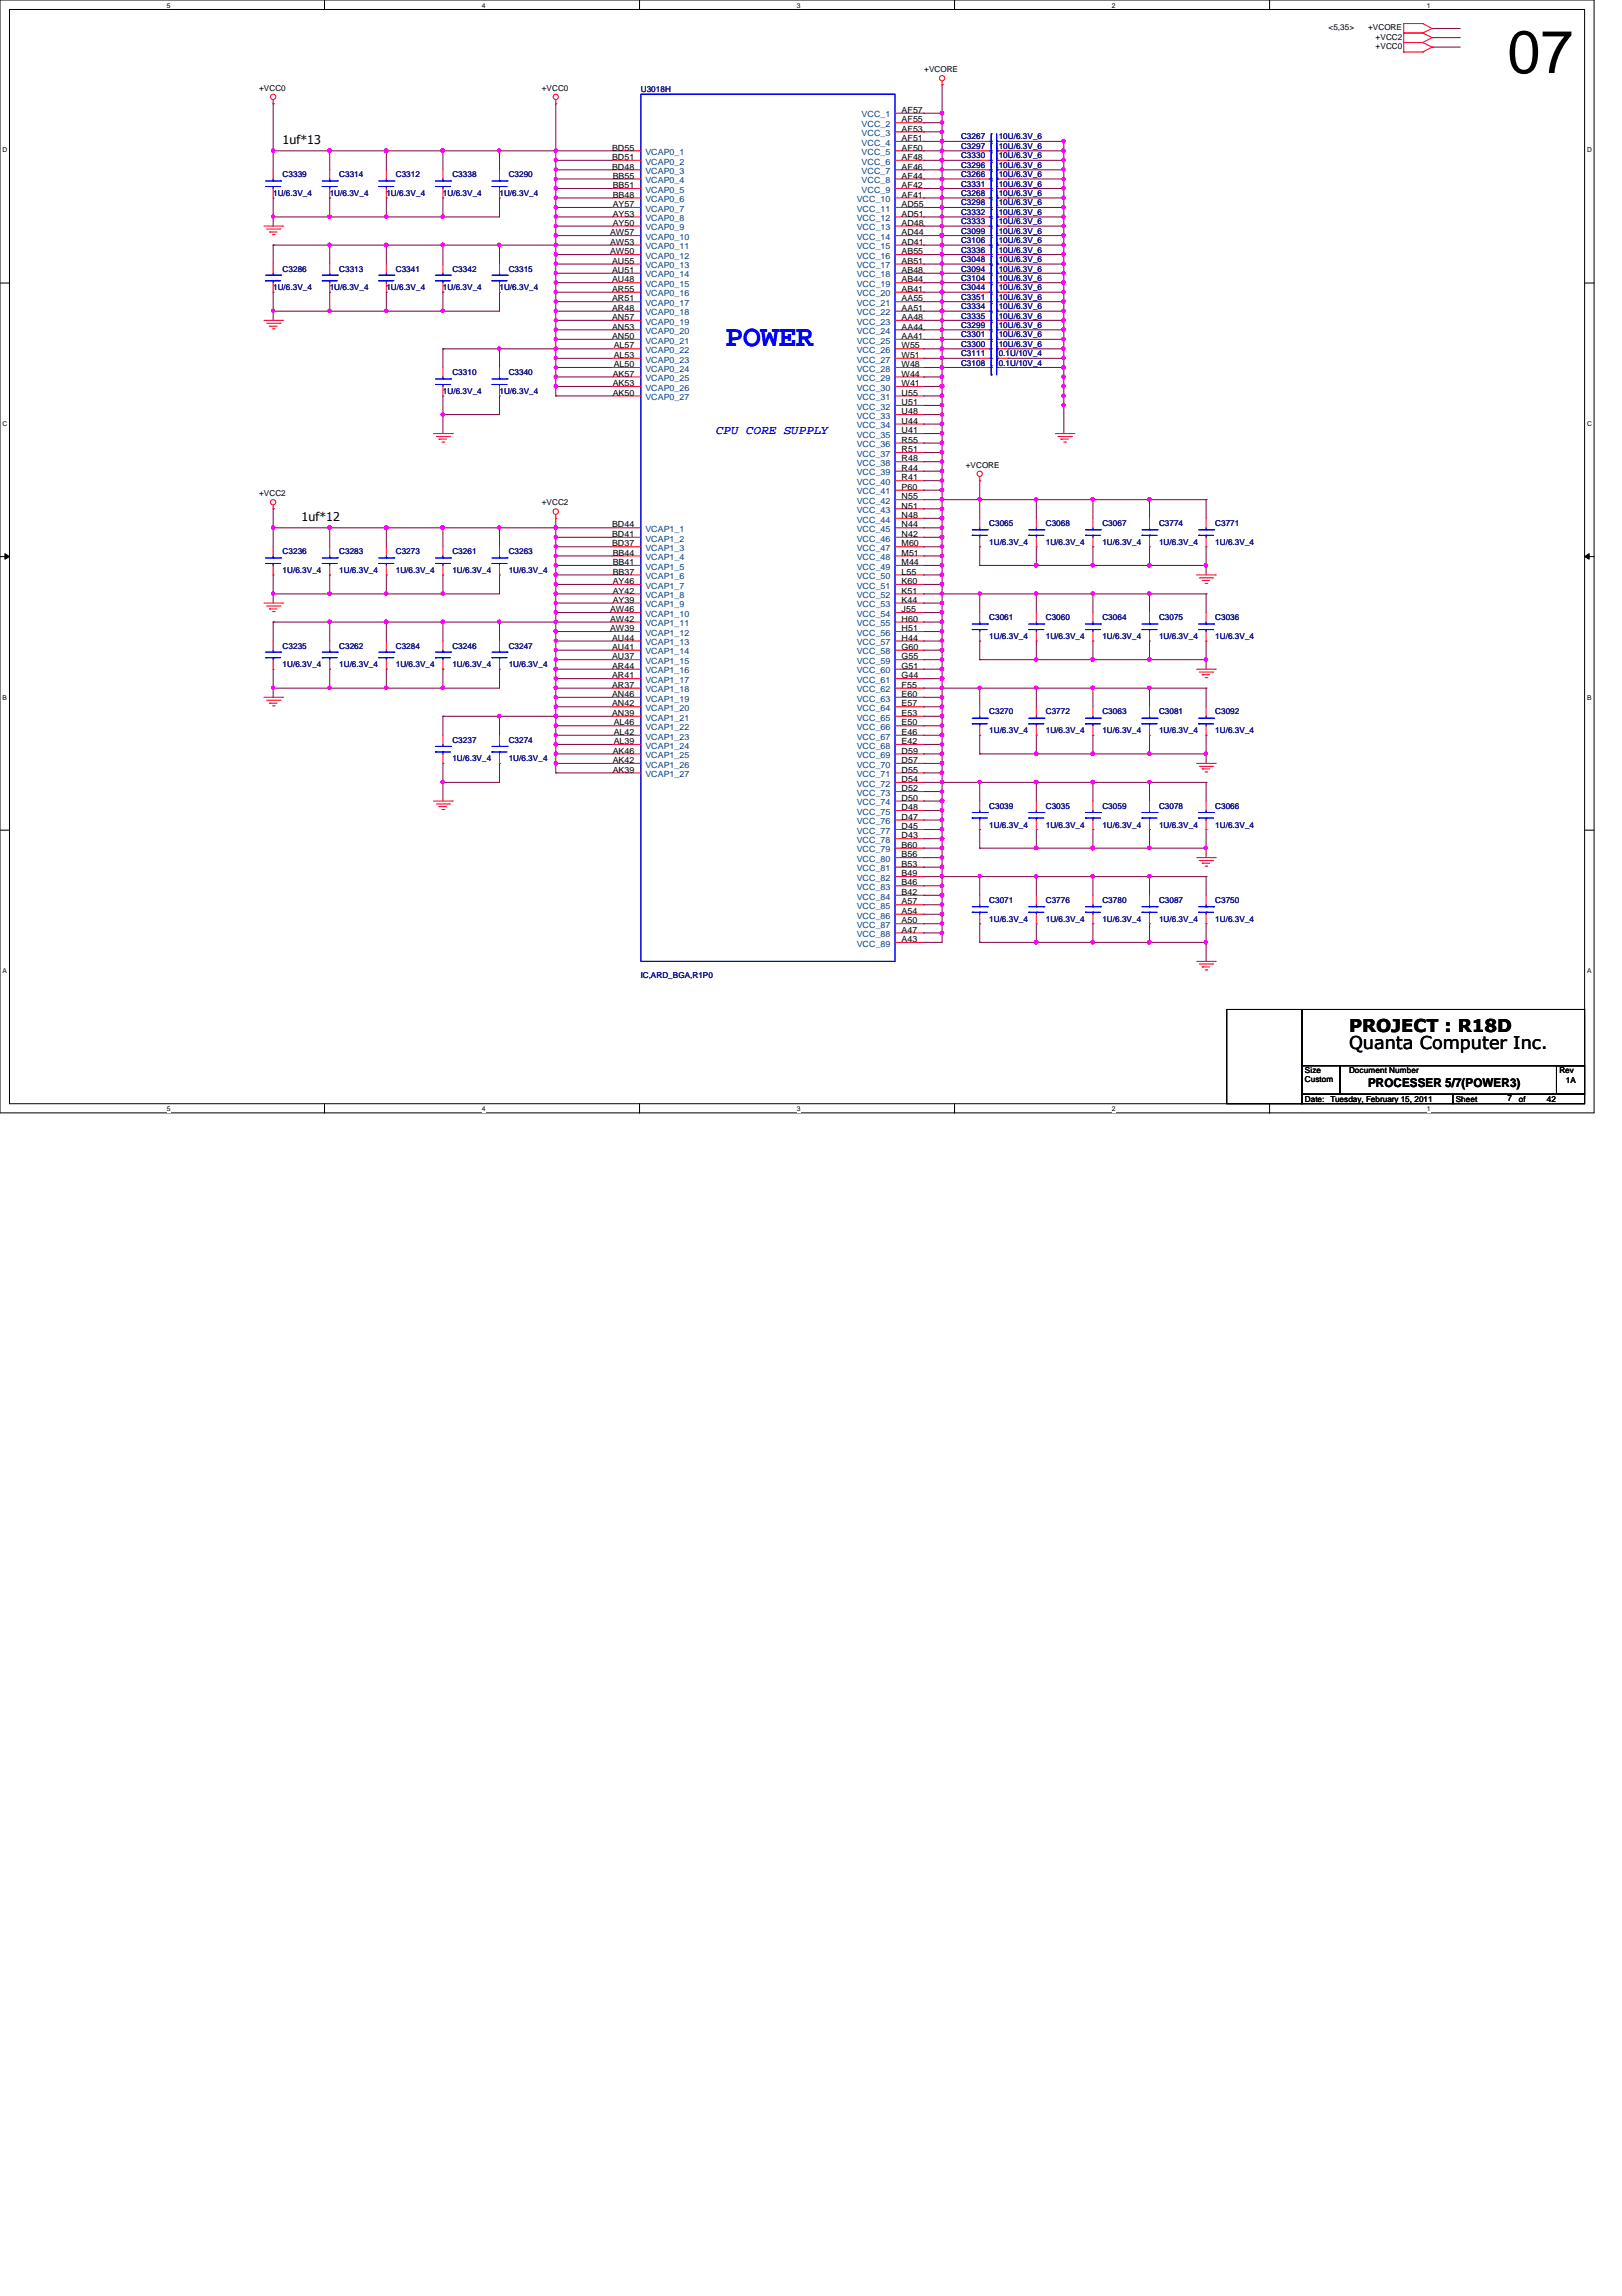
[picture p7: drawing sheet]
<svg xmlns="http://www.w3.org/2000/svg" width="210mm" height="297mm" viewBox="0 0 210 297" stroke-linecap="round" stroke-linejoin="round" font-family="sans-serif">
<defs><g id="words">
<text font-size="7.8" x="195.1" y="9.4">07</text>
<text font-size="3.9" fill="#00f" x="93.9" y="44.7">POWER</text>
<g font-size="2.3">
<text x="174.6" y="135.7">Quanta Computer Inc.</text>
<text x="174.6" y="133.5">PROJECT : R18D</text>
</g>
<g font-size="1.6">
<text x="36.6" y="18.6">1uf*13</text>
<text x="39" y="67.4">1uf*12</text>
<text x="177" y="140.6">PROCESSER 5/7(POWER3)</text>
</g>
<text font-size="1.6" fill="#00f" x="92.7" y="56.1">CPU CORE SUPPLY</text>
<g font-size="1.1">
<text x="171.9" y="3.9">&lt;5,35&gt;</text>
<text x="177" y="3.9">+VCORE</text>
<text x="178" y="5.1">+VCC2</text>
<text x="33.5" y="11.7">+VCC0</text>
<text x="70.1" y="11.7">+VCC0</text>
<text x="119.6" y="9.3">+VCORE</text>
<text x="178" y="6.4">+VCC0</text>
<text x="116.7" y="14.6">AF57</text>
<text x="116.7" y="15.8">AF55</text>
<text x="116.7" y="17">AF53</text>
<text x="79.2" y="19.5">BD55</text>
<text x="79.2" y="20.7">BD51</text>
<text x="79.2" y="21.9">BD48</text>
<text x="79.3" y="23.1">BB55</text>
<text x="116.7" y="18.2">AF51</text>
<text x="116.7" y="19.5">AF50</text>
<text x="116.7" y="20.7">AF48</text>
<text x="116.7" y="21.9">AF46</text>
<text x="116.7" y="23.1">AF44</text>
<text x="79.3" y="24.3">BB51</text>
<text x="79.3" y="25.6">BB48</text>
<text x="79.3" y="26.8">AY57</text>
<text x="79.3" y="28">AY53</text>
<text x="79.3" y="29.2">AY50</text>
<text x="116.7" y="24.3">AF42</text>
<text x="116.7" y="25.6">AF41</text>
<text x="116.7" y="26.8">AD55</text>
<text x="116.7" y="28">AD51</text>
<text x="116.7" y="29.2">AD48</text>
<text x="79" y="30.4">AW57</text>
<text x="79" y="31.7">AW53</text>
<text x="79" y="32.9">AW50</text>
<text x="79.2" y="34.1">AU55</text>
<text x="79.2" y="35.3">AU51</text>
<text x="116.7" y="30.4">AD44</text>
<text x="116.7" y="31.7">AD41</text>
<text x="116.7" y="32.9">AB55</text>
<text x="116.7" y="34.1">AB51</text>
<text x="116.7" y="35.3">AB48</text>
<text x="79.2" y="36.5">AU48</text>
<text x="79.2" y="37.8">AR55</text>
<text x="79.2" y="39">AR51</text>
<text x="79.2" y="40.2">AR48</text>
<text x="79.2" y="41.4">AN57</text>
<text x="116.7" y="37.8">AB41</text>
<text x="116.7" y="39">AA55</text>
<text x="116.7" y="40.2">AA51</text>
<text x="116.7" y="41.4">AA48</text>
<text x="116.7" y="36.5">AB44</text>
<text x="79.2" y="42.6">AN53</text>
<text x="79.2" y="43.9">AN50</text>
<text x="79.4" y="45.1">AL57</text>
<text x="79.4" y="46.3">AL53</text>
<text x="79.4" y="47.5">AL50</text>
<text x="116.7" y="42.6">AA44</text>
<text x="116.7" y="43.9">AA41</text>
<text x="116.7" y="45.1">W55</text>
<text x="116.7" y="46.3">W51</text>
<text x="116.7" y="47.5">W48</text>
<text x="79.3" y="48.7">AK57</text>
<text x="79.3" y="50">AK53</text>
<text x="79.3" y="51.2">AK50</text>
<text x="116.7" y="48.7">W44</text>
<text x="116.7" y="50">W41</text>
<text x="116.7" y="51.2">U55</text>
<text x="116.7" y="52.4">U51</text>
<text x="116.7" y="53.6">U48</text>
<text x="116.7" y="54.8">U44</text>
<text x="116.7" y="56">U41</text>
<text x="116.7" y="57.3">R55</text>
<text x="116.7" y="58.5">R51</text>
<text x="116.7" y="59.7">R48</text>
<text x="33.5" y="64.1">+VCC2</text>
<text x="70.1" y="65.4">+VCC2</text>
<text x="116.7" y="60.9">R44</text>
<text x="116.7" y="62.1">R41</text>
<text x="116.7" y="63.4">P60</text>
<text x="116.7" y="64.6">N55</text>
<text x="116.7" y="65.8">N51</text>
<text x="125" y="60.5">+VCORE</text>
<text x="79.2" y="68.2">BD44</text>
<text x="79.2" y="69.5">BD41</text>
<text x="79.2" y="70.7">BD37</text>
<text x="79.3" y="71.9">BB44</text>
<text x="116.7" y="67">N48</text>
<text x="116.7" y="68.2">N44</text>
<text x="116.7" y="69.5">N42</text>
<text x="116.7" y="70.7">M60</text>
<text x="116.7" y="71.9">M51</text>
<text x="79.3" y="73.1">BB41</text>
<text x="79.3" y="74.3">BB37</text>
<text x="79.3" y="75.6">AY46</text>
<text x="79.3" y="76.8">AY42</text>
<text x="79.3" y="78">AY39</text>
<text x="116.7" y="73.1">M44</text>
<text x="116.7" y="74.3">L55</text>
<text x="116.7" y="75.6">K60</text>
<text x="116.7" y="76.8">K51</text>
<text x="116.7" y="78">K44</text>
<text x="79" y="79.2">AW46</text>
<text x="79" y="80.4">AW42</text>
<text x="79" y="81.7">AW39</text>
<text x="79.2" y="82.9">AU44</text>
<text x="116.7" y="79.2">J55</text>
<text x="116.7" y="80.4">H60</text>
<text x="116.7" y="81.7">H51</text>
<text x="116.7" y="82.9">H44</text>
<text x="79.2" y="84.1">AU41</text>
<text x="79.2" y="85.3">AU37</text>
<text x="79.2" y="86.5">AR44</text>
<text x="79.2" y="87.8">AR41</text>
<text x="79.2" y="89">AR37</text>
<text x="116.7" y="84.1">G60</text>
<text x="116.7" y="85.3">G55</text>
<text x="116.7" y="86.5">G51</text>
<text x="116.7" y="87.8">G44</text>
<text x="116.7" y="89">F55</text>
<text x="79.2" y="90.2">AN46</text>
<text x="79.2" y="91.4">AN42</text>
<text x="79.2" y="92.6">AN39</text>
<text x="79.4" y="93.9">AL46</text>
<text x="79.4" y="95.1">AL42</text>
<text x="116.7" y="90.2">E60</text>
<text x="116.7" y="91.4">E57</text>
<text x="116.7" y="92.6">E53</text>
<text x="116.7" y="93.9">E50</text>
<text x="116.7" y="95.1">E46</text>
<text x="79.3" y="97.5">AK46</text>
<text x="79.3" y="98.7">AK42</text>
<text x="79.3" y="99.9">AK39</text>
<text x="79.4" y="96.3">AL39</text>
<text x="116.7" y="96.3">E42</text>
<text x="116.7" y="97.5">D59</text>
<text x="116.7" y="98.7">D57</text>
<text x="116.7" y="99.9">D55</text>
<text x="116.7" y="101.2">D54</text>
<text x="116.7" y="102.4">D52</text>
<text x="116.7" y="103.6">D50</text>
<text x="116.7" y="104.8">D48</text>
<text x="116.7" y="106">D47</text>
<text x="116.7" y="107.3">D45</text>
<text x="116.7" y="108.5">D43</text>
<text x="116.7" y="109.7">B60</text>
<text x="116.7" y="110.9">B56</text>
<text x="116.7" y="112.1">B53</text>
<text x="116.7" y="113.4">B49</text>
<text x="116.7" y="114.6">B46</text>
<text x="116.7" y="115.8">B42</text>
<text x="116.7" y="117">A57</text>
<text x="116.7" y="118.2">A54</text>
<text x="116.7" y="119.5">A50</text>
<text x="116.7" y="120.7">A47</text>
<text x="116.7" y="121.9">A43</text>
<text x="168.9" y="138.9">Size</text>
<text x="168.9" y="142.5">Date:</text>
<text x="168.9" y="140">Custom</text>
<text x="172.2" y="142.5">Tuesday, February 15, 2011</text>
<text x="174.6" y="138.9">Document Number</text>
<text x="188.4" y="142.5">Sheet</text>
<text x="195.1" y="142.4">7</text>
<text x="196.6" y="142.5">of</text>
<text x="200.2" y="142.5">42</text>
<text x="201.8" y="138.9">Rev</text>
<text x="202.6" y="140.1">1A</text>
</g>
<g font-size="1.1" fill="#000080">
<text x="82.9" y="11.9">U3018H</text>
<text x="36.6" y="22.9">C3339</text>
<text x="43.9" y="22.9">C3314</text>
<text x="51.2" y="22.9">C3312</text>
<text x="58.5" y="22.9">C3338</text>
<text x="65.8" y="22.9">C3290</text>
<text x="124.4" y="21.7">C3296</text>
<text x="124.4" y="18">C3267</text>
<text x="124.4" y="22.9">C3266</text>
<text x="124.4" y="20.5">C3330</text>
<text x="124.4" y="19.3">C3297</text>
<text x="129.2" y="21.7">10U/6.3V_6</text>
<text x="129.2" y="18">10U/6.3V_6</text>
<text x="129.2" y="22.9">10U/6.3V_6</text>
<text x="129.2" y="20.5">10U/6.3V_6</text>
<text x="129.2" y="19.3">10U/6.3V_6</text>
<text x="35.3" y="25.4">1U/6.3V_4</text>
<text x="42.7" y="25.4">1U/6.3V_4</text>
<text x="50" y="25.4">1U/6.3V_4</text>
<text x="57.3" y="25.4">1U/6.3V_4</text>
<text x="64.6" y="25.4">1U/6.3V_4</text>
<text x="124.4" y="29">C3333</text>
<text x="124.4" y="25.4">C3268</text>
<text x="124.4" y="27.8">C3332</text>
<text x="124.4" y="26.6">C3298</text>
<text x="124.4" y="24.1">C3331</text>
<text x="129.2" y="29">10U/6.3V_6</text>
<text x="129.2" y="25.4">10U/6.3V_6</text>
<text x="129.2" y="27.8">10U/6.3V_6</text>
<text x="129.2" y="26.6">10U/6.3V_6</text>
<text x="129.2" y="24.1">10U/6.3V_6</text>
<text x="36.6" y="35.1">C3286</text>
<text x="43.9" y="35.1">C3313</text>
<text x="51.2" y="35.1">C3341</text>
<text x="58.5" y="35.1">C3342</text>
<text x="65.8" y="35.1">C3315</text>
<text x="124.4" y="31.5">C3106</text>
<text x="124.4" y="30.2">C3099</text>
<text x="124.4" y="33.9">C3048</text>
<text x="124.4" y="35.1">C3094</text>
<text x="124.4" y="32.7">C3336</text>
<text x="129.2" y="31.5">10U/6.3V_6</text>
<text x="129.2" y="30.2">10U/6.3V_6</text>
<text x="129.2" y="33.9">10U/6.3V_6</text>
<text x="129.2" y="35.1">10U/6.3V_6</text>
<text x="129.2" y="32.7">10U/6.3V_6</text>
<text x="35.3" y="37.5">1U/6.3V_4</text>
<text x="42.7" y="37.5">1U/6.3V_4</text>
<text x="50" y="37.5">1U/6.3V_4</text>
<text x="57.3" y="37.5">1U/6.3V_4</text>
<text x="64.6" y="37.5">1U/6.3V_4</text>
<text x="124.4" y="37.5">C3044</text>
<text x="124.4" y="40">C3334</text>
<text x="124.4" y="36.3">C3104</text>
<text x="124.4" y="38.8">C3351</text>
<text x="124.4" y="41.2">C3335</text>
<text x="129.2" y="37.5">10U/6.3V_6</text>
<text x="129.2" y="40">10U/6.3V_6</text>
<text x="129.2" y="36.3">10U/6.3V_6</text>
<text x="129.2" y="38.8">10U/6.3V_6</text>
<text x="129.2" y="41.2">10U/6.3V_6</text>
<text x="124.4" y="42.4">C3299</text>
<text x="124.4" y="47.3">C3108</text>
<text x="124.4" y="44.9">C3300</text>
<text x="124.4" y="46.1">C3111</text>
<text x="124.4" y="43.6">C3301</text>
<text x="129.2" y="42.4">10U/6.3V_6</text>
<text x="129.2" y="47.3">0.1U/10V_4</text>
<text x="129.2" y="44.9">10U/6.3V_6</text>
<text x="129.2" y="46.1">0.1U/10V_4</text>
<text x="129.2" y="43.6">10U/6.3V_6</text>
<text x="57.3" y="51">1U/6.3V_4</text>
<text x="58.5" y="48.5">C3310</text>
<text x="64.6" y="51">1U/6.3V_4</text>
<text x="65.8" y="48.5">C3340</text>
<text x="36.6" y="71.7">C3236</text>
<text x="43.9" y="71.7">C3283</text>
<text x="51.2" y="71.7">C3273</text>
<text x="58.5" y="71.7">C3261</text>
<text x="65.8" y="71.7">C3263</text>
<text x="128" y="68">C3065</text>
<text x="128" y="70.5">1U/6.3V_4</text>
<text x="135.3" y="68">C3068</text>
<text x="135.3" y="70.5">1U/6.3V_4</text>
<text x="142.7" y="68">C3067</text>
<text x="142.7" y="70.5">1U/6.3V_4</text>
<text x="150" y="68">C3774</text>
<text x="150" y="70.5">1U/6.3V_4</text>
<text x="157.3" y="68">C3771</text>
<text x="157.3" y="70.5">1U/6.3V_4</text>
<text x="36.6" y="74.1">1U/6.3V_4</text>
<text x="43.9" y="74.1">1U/6.3V_4</text>
<text x="51.2" y="74.1">1U/6.3V_4</text>
<text x="58.5" y="74.1">1U/6.3V_4</text>
<text x="65.8" y="74.1">1U/6.3V_4</text>
<text x="36.6" y="83.9">C3235</text>
<text x="43.9" y="83.9">C3262</text>
<text x="51.2" y="83.9">C3284</text>
<text x="58.5" y="83.9">C3246</text>
<text x="65.8" y="83.9">C3247</text>
<text x="128" y="80.2">C3061</text>
<text x="128" y="82.7">1U/6.3V_4</text>
<text x="135.3" y="80.2">C3060</text>
<text x="135.3" y="82.7">1U/6.3V_4</text>
<text x="142.7" y="80.2">C3064</text>
<text x="142.7" y="82.7">1U/6.3V_4</text>
<text x="150" y="80.2">C3075</text>
<text x="150" y="82.7">1U/6.3V_4</text>
<text x="157.3" y="80.2">C3036</text>
<text x="157.3" y="82.7">1U/6.3V_4</text>
<text x="36.6" y="86.3">1U/6.3V_4</text>
<text x="43.9" y="86.3">1U/6.3V_4</text>
<text x="51.2" y="86.3">1U/6.3V_4</text>
<text x="58.5" y="86.3">1U/6.3V_4</text>
<text x="65.8" y="86.3">1U/6.3V_4</text>
<text x="128" y="92.4">C3270</text>
<text x="128" y="94.9">1U/6.3V_4</text>
<text x="135.3" y="92.4">C3772</text>
<text x="135.3" y="94.9">1U/6.3V_4</text>
<text x="142.7" y="92.4">C3063</text>
<text x="142.7" y="94.9">1U/6.3V_4</text>
<text x="150" y="92.4">C3081</text>
<text x="150" y="94.9">1U/6.3V_4</text>
<text x="157.3" y="92.4">C3092</text>
<text x="157.3" y="94.9">1U/6.3V_4</text>
<text x="58.5" y="96.1">C3237</text>
<text x="58.5" y="98.5">1U/6.3V_4</text>
<text x="65.8" y="96.1">C3274</text>
<text x="65.8" y="98.5">1U/6.3V_4</text>
<text x="128" y="104.6">C3039</text>
<text x="128" y="107.1">1U/6.3V_4</text>
<text x="135.3" y="104.6">C3035</text>
<text x="135.3" y="107.1">1U/6.3V_4</text>
<text x="142.7" y="104.6">C3059</text>
<text x="142.7" y="107.1">1U/6.3V_4</text>
<text x="150" y="104.6">C3078</text>
<text x="150" y="107.1">1U/6.3V_4</text>
<text x="157.3" y="104.6">C3066</text>
<text x="157.3" y="107.1">1U/6.3V_4</text>
<text x="128" y="116.8">C3071</text>
<text x="128" y="119.3">1U/6.3V_4</text>
<text x="135.3" y="116.8">C3776</text>
<text x="135.3" y="119.3">1U/6.3V_4</text>
<text x="142.7" y="116.8">C3780</text>
<text x="142.7" y="119.3">1U/6.3V_4</text>
<text x="150" y="116.8">C3087</text>
<text x="150" y="119.3">1U/6.3V_4</text>
<text x="157.3" y="116.8">C3750</text>
<text x="157.3" y="119.3">1U/6.3V_4</text>
<text x="82.9" y="126.6">IC,ARD_BGA,R1P0</text>
</g>
<g font-size="1.1" fill="#004080">
<text x="111.5" y="15.2">VCC_1</text>
<text x="111.5" y="16.4">VCC_2</text>
<text x="111.5" y="17.6">VCC_3</text>
<text x="83.5" y="20.1">VCAP0_1</text>
<text x="83.5" y="21.3">VCAP0_2</text>
<text x="83.5" y="22.5">VCAP0_3</text>
<text x="83.5" y="23.7">VCAP0_4</text>
<text x="111.5" y="18.8">VCC_4</text>
<text x="111.5" y="20.1">VCC_5</text>
<text x="111.5" y="21.3">VCC_6</text>
<text x="111.5" y="22.5">VCC_7</text>
<text x="111.5" y="23.7">VCC_8</text>
<text x="83.5" y="24.9">VCAP0_5</text>
<text x="83.5" y="26.2">VCAP0_6</text>
<text x="83.5" y="27.4">VCAP0_7</text>
<text x="83.5" y="28.6">VCAP0_8</text>
<text x="83.5" y="29.8">VCAP0_9</text>
<text x="110.9" y="26.2">VCC_10</text>
<text x="110.9" y="27.4">VCC_11</text>
<text x="110.9" y="28.6">VCC_12</text>
<text x="110.9" y="29.8">VCC_13</text>
<text x="111.5" y="24.9">VCC_9</text>
<text x="83.5" y="31">VCAP0_10</text>
<text x="83.5" y="32.3">VCAP0_11</text>
<text x="83.5" y="33.5">VCAP0_12</text>
<text x="83.5" y="34.7">VCAP0_13</text>
<text x="83.5" y="35.9">VCAP0_14</text>
<text x="110.9" y="31">VCC_14</text>
<text x="110.9" y="32.3">VCC_15</text>
<text x="110.9" y="33.5">VCC_16</text>
<text x="110.9" y="34.7">VCC_17</text>
<text x="110.9" y="35.9">VCC_18</text>
<text x="83.5" y="37.1">VCAP0_15</text>
<text x="83.5" y="38.4">VCAP0_16</text>
<text x="83.5" y="39.6">VCAP0_17</text>
<text x="83.5" y="40.8">VCAP0_18</text>
<text x="83.5" y="42">VCAP0_19</text>
<text x="110.9" y="38.4">VCC_20</text>
<text x="110.9" y="39.6">VCC_21</text>
<text x="110.9" y="40.8">VCC_22</text>
<text x="110.9" y="42">VCC_23</text>
<text x="110.9" y="37.1">VCC_19</text>
<text x="83.5" y="43.2">VCAP0_20</text>
<text x="83.5" y="44.5">VCAP0_21</text>
<text x="83.5" y="45.7">VCAP0_22</text>
<text x="83.5" y="46.9">VCAP0_23</text>
<text x="110.9" y="43.2">VCC_24</text>
<text x="110.9" y="44.5">VCC_25</text>
<text x="110.9" y="45.7">VCC_26</text>
<text x="110.9" y="46.9">VCC_27</text>
<text x="83.5" y="48.1">VCAP0_24</text>
<text x="83.5" y="49.3">VCAP0_25</text>
<text x="83.5" y="50.5">VCAP0_26</text>
<text x="83.5" y="51.8">VCAP0_27</text>
<text x="110.9" y="48.1">VCC_28</text>
<text x="110.9" y="49.3">VCC_29</text>
<text x="110.9" y="50.5">VCC_30</text>
<text x="110.9" y="51.8">VCC_31</text>
<text x="110.9" y="53">VCC_32</text>
<text x="110.9" y="54.2">VCC_33</text>
<text x="110.9" y="55.4">VCC_34</text>
<text x="110.9" y="56.6">VCC_35</text>
<text x="110.9" y="57.9">VCC_36</text>
<text x="110.9" y="59.1">VCC_37</text>
<text x="110.9" y="60.3">VCC_38</text>
<text x="110.9" y="61.5">VCC_39</text>
<text x="110.9" y="62.7">VCC_40</text>
<text x="110.9" y="64">VCC_41</text>
<text x="110.9" y="65.2">VCC_42</text>
<text x="83.5" y="68.8">VCAP1_1</text>
<text x="83.5" y="70.1">VCAP1_2</text>
<text x="83.5" y="71.3">VCAP1_3</text>
<text x="110.9" y="66.4">VCC_43</text>
<text x="110.9" y="67.6">VCC_44</text>
<text x="110.9" y="68.8">VCC_45</text>
<text x="110.9" y="70.1">VCC_46</text>
<text x="110.9" y="71.3">VCC_47</text>
<text x="83.5" y="72.5">VCAP1_4</text>
<text x="83.5" y="73.7">VCAP1_5</text>
<text x="83.5" y="74.9">VCAP1_6</text>
<text x="83.5" y="76.2">VCAP1_7</text>
<text x="83.5" y="77.4">VCAP1_8</text>
<text x="110.9" y="72.5">VCC_48</text>
<text x="110.9" y="73.7">VCC_49</text>
<text x="110.9" y="74.9">VCC_50</text>
<text x="110.9" y="76.2">VCC_51</text>
<text x="110.9" y="77.4">VCC_52</text>
<text x="83.5" y="78.6">VCAP1_9</text>
<text x="83.5" y="79.8">VCAP1_10</text>
<text x="83.5" y="81">VCAP1_11</text>
<text x="83.5" y="82.3">VCAP1_12</text>
<text x="83.5" y="83.5">VCAP1_13</text>
<text x="110.9" y="78.6">VCC_53</text>
<text x="110.9" y="79.8">VCC_54</text>
<text x="110.9" y="81">VCC_55</text>
<text x="110.9" y="82.3">VCC_56</text>
<text x="110.9" y="83.5">VCC_57</text>
<text x="83.5" y="84.7">VCAP1_14</text>
<text x="83.5" y="85.9">VCAP1_15</text>
<text x="83.5" y="87.1">VCAP1_16</text>
<text x="83.5" y="88.3">VCAP1_17</text>
<text x="83.5" y="89.6">VCAP1_18</text>
<text x="110.9" y="84.7">VCC_58</text>
<text x="110.9" y="85.9">VCC_59</text>
<text x="110.9" y="87.1">VCC_60</text>
<text x="110.9" y="88.3">VCC_61</text>
<text x="110.9" y="89.6">VCC_62</text>
<text x="83.5" y="90.8">VCAP1_19</text>
<text x="83.5" y="92">VCAP1_20</text>
<text x="83.5" y="93.2">VCAP1_21</text>
<text x="83.5" y="94.4">VCAP1_22</text>
<text x="83.5" y="95.7">VCAP1_23</text>
<text x="110.9" y="90.8">VCC_63</text>
<text x="110.9" y="92">VCC_64</text>
<text x="110.9" y="93.2">VCC_65</text>
<text x="110.9" y="94.4">VCC_66</text>
<text x="110.9" y="95.7">VCC_67</text>
<text x="83.5" y="96.9">VCAP1_24</text>
<text x="83.5" y="98.1">VCAP1_25</text>
<text x="83.5" y="99.3">VCAP1_26</text>
<text x="83.5" y="100.5">VCAP1_27</text>
<text x="110.9" y="96.9">VCC_68</text>
<text x="110.9" y="98.1">VCC_69</text>
<text x="110.9" y="99.3">VCC_70</text>
<text x="110.9" y="100.5">VCC_71</text>
<text x="110.9" y="101.8">VCC_72</text>
<text x="110.9" y="103">VCC_73</text>
<text x="110.9" y="104.2">VCC_74</text>
<text x="110.9" y="105.4">VCC_75</text>
<text x="110.9" y="106.6">VCC_76</text>
<text x="110.9" y="107.9">VCC_77</text>
<text x="110.9" y="109.1">VCC_78</text>
<text x="110.9" y="110.3">VCC_79</text>
<text x="110.9" y="111.5">VCC_80</text>
<text x="110.9" y="112.7">VCC_81</text>
<text x="110.9" y="114">VCC_82</text>
<text x="110.9" y="115.1">VCC_83</text>
<text x="110.9" y="116.4">VCC_84</text>
<text x="110.9" y="117.6">VCC_85</text>
<text x="110.9" y="118.8">VCC_86</text>
<text x="110.9" y="120.1">VCC_87</text>
<text x="110.9" y="121.2">VCC_88</text>
<text x="110.9" y="122.5">VCC_89</text>
</g>
<g font-size=".9">
<text x="21.6" y="1">5</text>
<text x="62.4" y="1">4</text>
<text x="103.1" y="1">3</text>
<text x="143.9" y="1">2</text>
<text x="184.7" y="1">1</text>
<text x=".3" y="19.7">D</text>
<text x="205.4" y="19.7">D</text>
<text x=".3" y="55.1">C</text>
<text x="205.4" y="55.1">C</text>
<text x=".3" y="90.5">B</text>
<text x="205.4" y="90.5">B</text>
<text x=".3" y="125.9">A</text>
<text x="205.4" y="125.9">A</text>
<text x="21.6" y="143.8">5</text>
<text x="62.4" y="143.8">4</text>
<text x="103.1" y="143.8">3</text>
<text x="143.9" y="143.8">2</text>
<text x="184.7" y="143.8">1</text>
</g>
</g></defs>
<path d="M0 0h206.3v144h-206.3zM1.2 1.2h203.9v141.6h-203.9z" fill="none" stroke="#000" stroke-width=".13"/>
<g fill="#fff">
<path d="M21.6 .2h.5v.9h-.5z"/>
<path d="M21.6 143h.5v.9h-.5z"/>
</g>
<path d="M42 0v1.2M42 142.8v1.2" fill="none" stroke="#000" stroke-width=".13"/>
<g fill="#fff">
<path d="M62.4 .2h.4v.9h-.4z"/>
<path d="M62.4 143h.4v.9h-.4z"/>
</g>
<path d="M82.8 0v1.2M82.8 142.8v1.2" fill="none" stroke="#000" stroke-width=".13"/>
<g fill="#fff">
<path d="M103.1 .2h.5v.9h-.5z"/>
<path d="M103.1 143h.5v.9h-.5z"/>
</g>
<path d="M123.5 0v1.2M123.5 142.8v1.2" fill="none" stroke="#000" stroke-width=".13"/>
<g fill="#fff">
<path d="M143.9 .2h.5v.9h-.5z"/>
<path d="M143.9 143h.5v.9h-.5z"/>
</g>
<path d="M164.3 0v1.2M164.3 142.8v1.2" fill="none" stroke="#000" stroke-width=".13"/>
<g fill="#fff">
<path d="M184.7 .2h.4v.9h-.4z"/>
<path d="M184.7 143h.4v.9h-.4z"/>
<path d="M.3 18.9h.6v1h-.6z"/>
<path d="M205.4 18.9h.6v1h-.6z"/>
<path d="M.3 54.3h.6v1h-.6z"/>
<path d="M205.4 54.3h.6v1h-.6z"/>
</g>
<path d="M0 36.6h1.2M205.1 36.6h1.2" fill="none" stroke="#000" stroke-width=".13"/>
<g fill="#fff">
<path d="M.3 89.7h.6v1h-.6z"/>
<path d="M205.4 89.7h.6v1h-.6z"/>
</g>
<path d="M0 72h1.2M.6 71.6l.6 .4-.6 .3zM205.1 72l.6-.4v.7zM205.1 72h1.2" fill="none" stroke="#000" stroke-width=".13"/>
<path d="M.6 71.6l.6 .4-.6 .3zM205.1 72l.6-.4v.7z" fill="#000"/>
<g fill="#fff">
<path d="M.3 125.1h.6v1h-.6z"/>
<path d="M205.4 125.1h.6v1h-.6z"/>
</g>
<path d="M0 107.4h1.2M205.1 107.4h1.2" fill="none" stroke="#000" stroke-width=".13"/>
<g fill="none" stroke="#800040" stroke-width=".13">
<path d="M121.9 11h.1M121.9 11v3.6M185.3 6.1h.1M185.3 4.9h.1M185.3 3.7h.1M185.3 6.1h3.7M185.3 4.9h3.7M185.3 3.7h3.7M71.9 32.9h.1M71.9 32.9h7.3M71.9 67.1h.1M71.9 67.1v1.2"/>
<path d="M71.9 84.1h.1M71.9 84.1v1.2"/>
</g>
<path d="M71.8 84h.3v.1v.2h-.2h-.1z" fill-rule="evenodd" fill="#f0f"/>
<path d="M71.8 84h.3v.1v.2h-.2h-.1z" fill="none" stroke="#f0f" stroke-width=".13"/>
<g fill="none" stroke="#800040" stroke-width=".13">
<path d="M71.9 78h.1M71.9 75.6h.1M71.9 75.6v1.2M71.9 78v1.2M71.9 97.5h.1M71.9 90.2h.1M71.9 87.8h.1M71.9 85.3h.1M71.9 81.7h.1M71.9 81.7v1.2M71.9 85.3v1.3M71.9 87.8v1.2"/>
<path d="M71.9 90.2v1.2M71.9 97.5v1.3"/>
</g>
<path d="M71.8 81.5h.3v.2v.1l-.2 .1-.1-.1z" fill-rule="evenodd" fill="#f0f"/>
<path d="M71.8 81.5h.3v.2v.1l-.2 .1-.1-.1z" fill="none" stroke="#f0f" stroke-width=".13"/>
<path d="M71.9 73.2h.1M71.9 73.2v1.2" fill="none" stroke="#800040" stroke-width=".13"/>
<path d="M71.8 73h.3v.1v.2l-.2 .1-.1-.1z" fill-rule="evenodd" fill="#f0f"/>
<path d="M71.8 73h.3v.1v.2l-.2 .1-.1-.1z" fill="none" stroke="#f0f" stroke-width=".13"/>
<path d="M71.9 69.5h.1M71.9 69.5v1.2" fill="none" stroke="#800040" stroke-width=".13"/>
<path d="M71.8 69.3h.3v.2v.1l-.2 .1-.1-.1z" fill-rule="evenodd" fill="#f0f"/>
<path d="M71.8 69.3h.3v.2v.1l-.2 .1-.1-.1z" fill="none" stroke="#f0f" stroke-width=".13"/>
<path d="M71.9 95.1h.1M71.9 95.1v1.2" fill="none" stroke="#800040" stroke-width=".13"/>
<path d="M71.8 94.9h.3v.2v.1l-.2 .1-.1-.1z" fill-rule="evenodd" fill="#f0f"/>
<path d="M71.8 94.9h.3v.2v.1l-.2 .1-.1-.1z" fill="none" stroke="#f0f" stroke-width=".13"/>
<path d="M71.9 92.7h.1M71.9 92.7v1.2" fill="none" stroke="#800040" stroke-width=".13"/>
<path d="M71.8 92.5h.3v.1v.2l-.2 .1-.1-.1z" fill-rule="evenodd" fill="#f0f"/>
<path d="M71.8 92.5h.3v.1v.2l-.2 .1-.1-.1z" fill="none" stroke="#f0f" stroke-width=".13"/>
<path d="M71.9 70.7h.1M71.9 70.7v1.2M71.9 80.5h.1M71.9 98.8h.1M71.9 80.5v1.2M71.9 98.8v1.2" fill="none" stroke="#800040" stroke-width=".13"/>
<path d="M71.8 70.5h.3v.2v.1l-.2 .1-.1-.1z" fill-rule="evenodd" fill="#f0f"/>
<path d="M71.8 70.5h.3v.2v.1l-.2 .1-.1-.1z" fill="none" stroke="#f0f" stroke-width=".13"/>
<path d="M71.9 79.2h.1M71.9 68.3h.1M71.9 68.3v1.2M71.9 79.2v1.3M71.9 91.4h.1M71.9 91.4v1.3" fill="none" stroke="#800040" stroke-width=".13"/>
<path d="M71.8 68.1h.3v.1v.2l-.2 .1-.1-.1z" fill-rule="evenodd" fill="#f0f"/>
<path d="M71.8 68.1h.3v.1v.2l-.2 .1-.1-.1z" fill="none" stroke="#f0f" stroke-width=".13"/>
<path d="M71.9 20.7h.1M71.9 20.7h7.3" fill="none" stroke="#800040" stroke-width=".13"/>
<path d="M71.8 20.5h.3v.2v.2l-.2 .1-.1-.1z" fill-rule="evenodd" fill="#f0f"/>
<path d="M71.8 20.5h.3v.2v.2l-.2 .1-.1-.1z" fill="none" stroke="#f0f" stroke-width=".13"/>
<path d="M71.9 46.4h.1M71.9 46.4h7.3M71.9 69.5h.1M71.9 69.5h7.3" fill="none" stroke="#800040" stroke-width=".13"/>
<path d="M71.8 46.2h.3v.1v.2h-.2h-.1z" fill-rule="evenodd" fill="#f0f"/>
<path d="M71.8 46.2h.3v.1v.2h-.2h-.1z" fill="none" stroke="#f0f" stroke-width=".13"/>
<path d="M71.9 80.5h.1M71.9 80.5h7.3" fill="none" stroke="#800040" stroke-width=".13"/>
<path d="M71.8 80.3h.3v.1v.2l-.2 .1-.1-.1z" fill-rule="evenodd" fill="#f0f"/>
<path d="M71.8 80.3h.3v.1v.2l-.2 .1-.1-.1z" fill="none" stroke="#f0f" stroke-width=".13"/>
<path d="M71.9 34.2h.1M71.9 34.2h7.3M71.9 91.4h.1M71.9 91.4h7.3" fill="none" stroke="#800040" stroke-width=".13"/>
<path d="M71.8 91.2h.3v.2v.2l-.2 .1-.1-.1z" fill-rule="evenodd" fill="#f0f"/>
<path d="M71.8 91.2h.3v.2v.2l-.2 .1-.1-.1z" fill="none" stroke="#f0f" stroke-width=".13"/>
<path d="M71.9 22h.1M71.9 22h7.3M71.9 47.5h.1M71.9 47.5h7.3M71.9 70.7h.1M71.9 70.7h7.3M71.9 81.7h.1M71.9 81.7h7.3" fill="none" stroke="#800040" stroke-width=".13"/>
<path d="M71.8 81.5h.3v.2v.1l-.2 .1-.1-.1z" fill-rule="evenodd" fill="#f0f"/>
<path d="M71.8 81.5h.3v.2v.1l-.2 .1-.1-.1z" fill="none" stroke="#f0f" stroke-width=".13"/>
<path d="M71.9 35.3h.1M71.9 35.3h7.3M71.9 92.7h.1M71.9 92.7h7.3" fill="none" stroke="#800040" stroke-width=".13"/>
<path d="M71.8 92.5h.3v.1v.2l-.2 .1-.1-.1z" fill-rule="evenodd" fill="#f0f"/>
<path d="M71.8 92.5h.3v.1v.2l-.2 .1-.1-.1z" fill="none" stroke="#f0f" stroke-width=".13"/>
<g fill="none" stroke="#800040" stroke-width=".13">
<path d="M71.9 23.2h.1M71.9 36.6h.1M71.9 24.4h.1M71.9 37.8h.1M71.9 25.6h.1M71.9 39h.1M71.9 23.2h7.3M71.9 36.6h7.3M71.9 24.4h7.3M71.9 37.8h7.3M71.9 25.6h7.3M71.9 39h7.3"/>
<path d="M137.7 36.6h.1M137.7 36.6v1.2M71.9 48.8h.1M71.9 50h.1M71.9 51.2h.1M71.9 48.8h7.3M71.9 50h7.3M71.9 51.2h7.3M137.7 52.5h.1M137.7 52.5v3.6M71.9 71.9h.1M71.9 73.2h.1"/>
<path d="M71.9 71.9h7.3M71.9 73.2h7.3M71.9 82.9h.1M71.9 93.9h.1M71.9 84.1h.1M71.9 95.1h.1M71.9 82.9h7.3M71.9 93.9h7.3M71.9 84.1h7.3M71.9 95.1h7.3"/>
</g>
<path d="M137.5 37.6h.3v.2v.1l-.2 .1-.1-.1z" fill-rule="evenodd" fill="#f0f"/>
<path d="M137.5 37.6h.3v.2v.1l-.2 .1-.1-.1z" fill="none" stroke="#f0f" stroke-width=".13"/>
<path d="M137.5 36.4h.3v.1v.2l-.2 .1-.1-.1z" fill-rule="evenodd" fill="#f0f"/>
<path d="M137.5 36.4h.3v.1v.2l-.2 .1-.1-.1z" fill="none" stroke="#f0f" stroke-width=".13"/>
<path d="M137.7 35.3h.1M137.7 35.3v1.3M137.7 50h.1M137.7 50v1.2" fill="none" stroke="#800040" stroke-width=".13"/>
<path d="M137.5 35.2h.3v.1v.2l-.2 .1-.1-.1z" fill-rule="evenodd" fill="#f0f"/>
<path d="M137.5 35.2h.3v.1v.2l-.2 .1-.1-.1z" fill="none" stroke="#f0f" stroke-width=".13"/>
<path d="M137.7 34.2h.1M137.7 34.2v1.1" fill="none" stroke="#800040" stroke-width=".13"/>
<path d="M137.5 34h.3v.1v.2h-.2h-.1z" fill-rule="evenodd" fill="#f0f"/>
<path d="M137.5 34h.3v.1v.2h-.2h-.1z" fill="none" stroke="#f0f" stroke-width=".13"/>
<path d="M137.7 28.1h.1M137.7 30.5h.1M137.7 28.1v1.2M137.7 30.5v1.2" fill="none" stroke="#800040" stroke-width=".13"/>
<path d="M137.5 30.3h.3v.1v.2l-.2 .1-.1-.1z" fill-rule="evenodd" fill="#f0f"/>
<path d="M137.5 30.3h.3v.1v.2l-.2 .1-.1-.1z" fill="none" stroke="#f0f" stroke-width=".13"/>
<path d="M137.7 31.7h.1M137.7 31.7v1.2" fill="none" stroke="#800040" stroke-width=".13"/>
<path d="M137.5 31.5h.3v.2v.1l-.2 .1-.1-.1z" fill-rule="evenodd" fill="#f0f"/>
<path d="M137.5 31.5h.3v.2v.1l-.2 .1-.1-.1z" fill="none" stroke="#f0f" stroke-width=".13"/>
<path d="M137.7 32.9h.1M137.7 32.9v1.3" fill="none" stroke="#800040" stroke-width=".13"/>
<path d="M137.5 32.7h.3v.2v.2h-.2h-.1z" fill-rule="evenodd" fill="#f0f"/>
<path d="M137.5 32.7h.3v.2v.2h-.2h-.1z" fill="none" stroke="#f0f" stroke-width=".13"/>
<path d="M137.7 24.4h.1M137.7 24.4v1.2" fill="none" stroke="#800040" stroke-width=".13"/>
<path d="M137.5 24.2h.3v.1v.2l-.2 .1-.1-.1z" fill-rule="evenodd" fill="#f0f"/>
<path d="M137.5 24.2h.3v.1v.2l-.2 .1-.1-.1z" fill="none" stroke="#f0f" stroke-width=".13"/>
<path d="M137.7 48.8h.1M137.7 48.8v1.2" fill="none" stroke="#800040" stroke-width=".13"/>
<path d="M137.5 49.8h.3v.2v.1l-.2 .1-.1-.1z" fill-rule="evenodd" fill="#f0f"/>
<path d="M137.5 49.8h.3v.2v.1l-.2 .1-.1-.1z" fill="none" stroke="#f0f" stroke-width=".13"/>
<path d="M137.5 48.6h.3v.1v.2l-.2 .1-.1-.1z" fill-rule="evenodd" fill="#f0f"/>
<path d="M137.5 48.6h.3v.1v.2l-.2 .1-.1-.1z" fill="none" stroke="#f0f" stroke-width=".13"/>
<path d="M137.7 46.4h.1M137.7 46.4v1.1" fill="none" stroke="#800040" stroke-width=".13"/>
<path d="M137.5 46.2h.3v.1v.2h-.2h-.1z" fill-rule="evenodd" fill="#f0f"/>
<path d="M137.5 46.2h.3v.1v.2h-.2h-.1z" fill="none" stroke="#f0f" stroke-width=".13"/>
<path d="M137.7 37.8h.1M137.7 37.8v1.2M137.7 42.7h.1M137.7 42.7v1.2" fill="none" stroke="#800040" stroke-width=".13"/>
<path d="M137.5 43.7h.3v.2v.1l-.2 .1-.1-.1z" fill-rule="evenodd" fill="#f0f"/>
<path d="M137.5 43.7h.3v.2v.1l-.2 .1-.1-.1z" fill="none" stroke="#f0f" stroke-width=".13"/>
<path d="M137.5 42.5h.3v.1v.2l-.2 .1-.1-.1z" fill-rule="evenodd" fill="#f0f"/>
<path d="M137.5 42.5h.3v.1v.2l-.2 .1-.1-.1z" fill="none" stroke="#f0f" stroke-width=".13"/>
<path d="M137.7 47.5h.1M137.7 47.5v1.3" fill="none" stroke="#800040" stroke-width=".13"/>
<path d="M137.5 47.4h.3v.1v.2l-.2 .1-.1-.1z" fill-rule="evenodd" fill="#f0f"/>
<path d="M137.5 47.4h.3v.1v.2l-.2 .1-.1-.1z" fill="none" stroke="#f0f" stroke-width=".13"/>
<path d="M137.7 18.3h.1M137.7 19.5h.1M137.7 18.3v2.4" fill="none" stroke="#800040" stroke-width=".13"/>
<path d="M137.5 19.3h.3v.2v.1l-.2 .1-.1-.1z" fill-rule="evenodd" fill="#f0f"/>
<path d="M137.5 19.3h.3v.2v.1l-.2 .1-.1-.1z" fill="none" stroke="#f0f" stroke-width=".13"/>
<path d="M137.7 23.2h.1M137.7 23.2v1.2" fill="none" stroke="#800040" stroke-width=".13"/>
<path d="M137.5 23h.3v.2v.1l-.2 .1-.1-.1z" fill-rule="evenodd" fill="#f0f"/>
<path d="M137.5 23h.3v.2v.1l-.2 .1-.1-.1z" fill="none" stroke="#f0f" stroke-width=".13"/>
<path d="M137.7 22h.1M137.7 22v1.2" fill="none" stroke="#800040" stroke-width=".13"/>
<path d="M137.5 21.8h.3v.1v.2h-.2h-.1z" fill-rule="evenodd" fill="#f0f"/>
<path d="M137.5 21.8h.3v.1v.2h-.2h-.1z" fill="none" stroke="#f0f" stroke-width=".13"/>
<path d="M137.7 20.7h.1M137.7 20.7v1.3" fill="none" stroke="#800040" stroke-width=".13"/>
<path d="M137.5 20.5h.3v.2v.2l-.2 .1-.1-.1z" fill-rule="evenodd" fill="#f0f"/>
<path d="M137.5 20.5h.3v.2v.2l-.2 .1-.1-.1z" fill="none" stroke="#f0f" stroke-width=".13"/>
<path d="M137.7 51.2h.1M137.7 51.2v1.3" fill="none" stroke="#800040" stroke-width=".13"/>
<path d="M137.5 52.3h.3v.1v.1l-.2 .1-.1-.1z" fill-rule="evenodd" fill="#f0f"/>
<path d="M137.5 52.3h.3v.1v.1l-.2 .1-.1-.1z" fill="none" stroke="#f0f" stroke-width=".13"/>
<path d="M137.5 51h.3v.2v.2h-.2h-.1z" fill-rule="evenodd" fill="#f0f"/>
<path d="M137.5 51h.3v.2v.2h-.2h-.1z" fill="none" stroke="#f0f" stroke-width=".13"/>
<path d="M137.7 43.9h.1M137.7 43.9v1.2" fill="none" stroke="#800040" stroke-width=".13"/>
<path d="M137.5 43.7h.3v.2v.1l-.2 .1-.1-.1z" fill-rule="evenodd" fill="#f0f"/>
<path d="M137.5 43.7h.3v.2v.1l-.2 .1-.1-.1z" fill="none" stroke="#f0f" stroke-width=".13"/>
<path d="M137.7 40.3h.1M137.7 40.3v1.1" fill="none" stroke="#800040" stroke-width=".13"/>
<path d="M137.5 41.3h.3v.1v.2l-.2 .1-.1-.1z" fill-rule="evenodd" fill="#f0f"/>
<path d="M137.5 41.3h.3v.1v.2l-.2 .1-.1-.1z" fill="none" stroke="#f0f" stroke-width=".13"/>
<path d="M137.5 40.1h.3v.1v.2h-.2h-.1z" fill-rule="evenodd" fill="#f0f"/>
<path d="M137.5 40.1h.3v.1v.2h-.2h-.1z" fill="none" stroke="#f0f" stroke-width=".13"/>
<path d="M137.7 41.4h.1M137.7 41.4v1.3" fill="none" stroke="#800040" stroke-width=".13"/>
<path d="M137.5 42.5h.3v.1v.2l-.2 .1-.1-.1z" fill-rule="evenodd" fill="#f0f"/>
<path d="M137.5 42.5h.3v.1v.2l-.2 .1-.1-.1z" fill="none" stroke="#f0f" stroke-width=".13"/>
<path d="M137.5 41.3h.3v.1v.2l-.2 .1-.1-.1z" fill-rule="evenodd" fill="#f0f"/>
<path d="M137.5 41.3h.3v.1v.2l-.2 .1-.1-.1z" fill="none" stroke="#f0f" stroke-width=".13"/>
<path d="M137.7 39h.1M137.7 39v1.3" fill="none" stroke="#800040" stroke-width=".13"/>
<path d="M137.5 40.1h.3v.1v.2h-.2h-.1z" fill-rule="evenodd" fill="#f0f"/>
<path d="M137.5 40.1h.3v.1v.2h-.2h-.1z" fill="none" stroke="#f0f" stroke-width=".13"/>
<path d="M137.5 38.8h.3v.2v.2h-.2h-.1z" fill-rule="evenodd" fill="#f0f"/>
<path d="M137.5 38.8h.3v.2v.2h-.2h-.1z" fill="none" stroke="#f0f" stroke-width=".13"/>
<path d="M137.7 45.1h.1M137.7 45.1v1.3" fill="none" stroke="#800040" stroke-width=".13"/>
<path d="M137.5 44.9h.3v.2v.2h-.2h-.1z" fill-rule="evenodd" fill="#f0f"/>
<path d="M137.5 44.9h.3v.2v.2h-.2h-.1z" fill="none" stroke="#f0f" stroke-width=".13"/>
<path d="M137.7 29.3h.1M137.7 29.3v1.2" fill="none" stroke="#800040" stroke-width=".13"/>
<path d="M137.5 29.1h.3v.2v.1l-.2 .1-.1-.1z" fill-rule="evenodd" fill="#f0f"/>
<path d="M137.5 29.1h.3v.2v.1l-.2 .1-.1-.1z" fill="none" stroke="#f0f" stroke-width=".13"/>
<path d="M137.7 26.8h.1M137.7 26.8v1.3" fill="none" stroke="#800040" stroke-width=".13"/>
<path d="M137.5 27.9h.3v.1v.2h-.2h-.1z" fill-rule="evenodd" fill="#f0f"/>
<path d="M137.5 27.9h.3v.1v.2h-.2h-.1z" fill="none" stroke="#f0f" stroke-width=".13"/>
<path d="M137.5 26.6h.3v.2v.2l-.2 .1-.1-.1z" fill-rule="evenodd" fill="#f0f"/>
<path d="M137.5 26.6h.3v.2v.2l-.2 .1-.1-.1z" fill="none" stroke="#f0f" stroke-width=".13"/>
<path d="M137.7 25.6h.1M137.7 25.6v1.2" fill="none" stroke="#800040" stroke-width=".13"/>
<path d="M137.5 25.4h.3v.2v.1l-.2 .1-.1-.1z" fill-rule="evenodd" fill="#f0f"/>
<path d="M137.5 25.4h.3v.2v.1l-.2 .1-.1-.1z" fill="none" stroke="#f0f" stroke-width=".13"/>
<g fill="none" stroke="#800040" stroke-width=".13">
<path d="M130.5 18.3h.1M130.5 19.5h.1M130.5 18.3h7.2M130.5 19.5h7.2M71.9 26.8h.1M71.9 26.8h7.3M137.7 39h.1M137.7 37.8h.1M137.7 45.1h.1M137.7 46.4h.1M137.7 42.7h.1M137.7 43.9h.1"/>
<path d="M137.7 40.3h.1M137.7 41.4h.1M71.9 74.4h.1M71.9 74.4h7.3"/>
</g>
<path d="M71.8 74.2h.3v.1v.2l-.2 .1-.1-.1z" fill-rule="evenodd" fill="#f0f"/>
<path d="M71.8 74.2h.3v.1v.2l-.2 .1-.1-.1z" fill="none" stroke="#f0f" stroke-width=".13"/>
<path d="M137.7 35.3h.1M137.7 36.6h.1M137.7 28.1h.1M137.7 48.8h.1M137.7 50h.1M137.7 51.2h.1M137.7 56.1h.1M121.9 109.7h.1M121.9 109.7v1.3" fill="none" stroke="#800040" stroke-width=".13"/>
<path d="M121.7 109.5h.4v.2v.2h-.2h-.2z" fill-rule="evenodd" fill="#f0f"/>
<path d="M121.7 109.5h.4v.2v.2h-.2h-.2z" fill="none" stroke="#f0f" stroke-width=".13"/>
<path d="M121.9 103.6h.1M121.9 103.6v1.3" fill="none" stroke="#800040" stroke-width=".13"/>
<path d="M121.7 103.4h.4v.2v.2h-.2h-.2z" fill-rule="evenodd" fill="#f0f"/>
<path d="M121.7 103.4h.4v.2v.2h-.2h-.2z" fill="none" stroke="#f0f" stroke-width=".13"/>
<path d="M137.7 29.3h.1M137.7 32.9h.1M137.7 34.2h.1M137.7 30.5h.1M121.9 118.3h.1M121.9 118.3v1.2" fill="none" stroke="#800040" stroke-width=".13"/>
<path d="M121.7 118.1h.4v.1v.2l-.2 .1-.2-.1z" fill-rule="evenodd" fill="#f0f"/>
<path d="M121.7 118.1h.4v.1v.2l-.2 .1-.2-.1z" fill="none" stroke="#f0f" stroke-width=".13"/>
<path d="M121.9 117.1h.1M121.9 117.1v1.2" fill="none" stroke="#800040" stroke-width=".13"/>
<path d="M121.7 116.9h.4v.1v.2l-.2 .1-.2-.1z" fill-rule="evenodd" fill="#f0f"/>
<path d="M121.7 116.9h.4v.1v.2l-.2 .1-.2-.1z" fill="none" stroke="#f0f" stroke-width=".13"/>
<path d="M121.9 62.2h.1M121.9 62.2v1.2" fill="none" stroke="#800040" stroke-width=".13"/>
<path d="M121.7 62h.4v.1v.2l-.2 .1-.2-.1z" fill-rule="evenodd" fill="#f0f"/>
<path d="M121.7 62h.4v.1v.2l-.2 .1-.2-.1z" fill="none" stroke="#f0f" stroke-width=".13"/>
<path d="M137.7 18.3h.1M137.7 31.7h.1M137.7 25.6h.1M137.7 26.8h.1" fill="none" stroke="#800040" stroke-width=".13"/>
<path d="M137.5 18.1h.3v.1v.2l-.2 .1-.1-.1z" fill-rule="evenodd" fill="#f0f"/>
<path d="M137.5 18.1h.3v.1v.2l-.2 .1-.1-.1z" fill="none" stroke="#f0f" stroke-width=".13"/>
<path d="M119.5 14.6h.1M119.5 14.6h2.4M137.7 19.5h.1M137.7 20.7h.1M137.7 22h.1" fill="none" stroke="#800040" stroke-width=".13"/>
<path d="M121.7 14.5h.4v.1v.2l-.2 .1-.2-.1z" fill-rule="evenodd" fill="#f0f"/>
<path d="M121.7 14.5h.4v.1v.2l-.2 .1-.2-.1z" fill="none" stroke="#f0f" stroke-width=".13"/>
<path d="M121.9 92.7h.1M121.9 92.7v1.2" fill="none" stroke="#800040" stroke-width=".13"/>
<path d="M121.7 92.5h.4v.1v.2l-.2 .1-.2-.1z" fill-rule="evenodd" fill="#f0f"/>
<path d="M121.7 92.5h.4v.1v.2l-.2 .1-.2-.1z" fill="none" stroke="#f0f" stroke-width=".13"/>
<path d="M121.9 79.2h.1M121.9 79.2v1.3" fill="none" stroke="#800040" stroke-width=".13"/>
<path d="M121.7 79.1h.4v.1v.2l-.2 .1-.2-.1z" fill-rule="evenodd" fill="#f0f"/>
<path d="M121.7 79.1h.4v.1v.2l-.2 .1-.2-.1z" fill="none" stroke="#f0f" stroke-width=".13"/>
<path d="M137.7 23.2h.1M137.7 24.4h.1M137.7 52.5h.1M137.7 47.5h.1M71.9 85.3h.1M71.9 85.3h7.3" fill="none" stroke="#800040" stroke-width=".13"/>
<path d="M71.8 85.1h.3v.2v.2l-.2 .1-.1-.1z" fill-rule="evenodd" fill="#f0f"/>
<path d="M71.8 85.1h.3v.2v.2l-.2 .1-.1-.1z" fill="none" stroke="#f0f" stroke-width=".13"/>
<path d="M121.9 37.8h.1M121.9 37.8v1.2" fill="none" stroke="#800040" stroke-width=".13"/>
<path d="M121.7 37.6h.4v.2v.1l-.2 .1-.2-.1z" fill-rule="evenodd" fill="#f0f"/>
<path d="M121.7 37.6h.4v.2v.1l-.2 .1-.2-.1z" fill="none" stroke="#f0f" stroke-width=".13"/>
<path d="M121.9 97.5h.1M121.9 97.5v1.3" fill="none" stroke="#800040" stroke-width=".13"/>
<path d="M121.7 97.3h.4v.2v.2h-.2h-.2z" fill-rule="evenodd" fill="#f0f"/>
<path d="M121.7 97.3h.4v.2v.2h-.2h-.2z" fill="none" stroke="#f0f" stroke-width=".13"/>
<path d="M121.9 64.6h.1M121.9 64.6v1.2" fill="none" stroke="#800040" stroke-width=".13"/>
<path d="M121.7 64.4h.4v.2v.1l-.2 .1-.2-.1z" fill-rule="evenodd" fill="#f0f"/>
<path d="M121.7 64.4h.4v.2v.1l-.2 .1-.2-.1z" fill="none" stroke="#f0f" stroke-width=".13"/>
<path d="M121.9 67.1h.1M121.9 67.1v1.2" fill="none" stroke="#800040" stroke-width=".13"/>
<path d="M121.7 66.9h.4v.1v.2l-.2 .1-.2-.1z" fill-rule="evenodd" fill="#f0f"/>
<path d="M121.7 66.9h.4v.1v.2l-.2 .1-.2-.1z" fill="none" stroke="#f0f" stroke-width=".13"/>
<path d="M121.9 84.1h.1M121.9 84.1v1.2" fill="none" stroke="#800040" stroke-width=".13"/>
<path d="M121.7 84h.4v.1v.2h-.2h-.2z" fill-rule="evenodd" fill="#f0f"/>
<path d="M121.7 84h.4v.1v.2h-.2h-.2z" fill="none" stroke="#f0f" stroke-width=".13"/>
<path d="M121.9 28.1h.1M121.9 28.1v1.2" fill="none" stroke="#800040" stroke-width=".13"/>
<path d="M121.7 27.9h.4v.1v.2h-.2h-.2z" fill-rule="evenodd" fill="#f0f"/>
<path d="M121.7 27.9h.4v.1v.2h-.2h-.2z" fill="none" stroke="#f0f" stroke-width=".13"/>
<path d="M121.9 25.6h.1M121.9 25.6v1.2" fill="none" stroke="#800040" stroke-width=".13"/>
<path d="M121.7 25.4h.4v.2v.1l-.2 .1-.2-.1z" fill-rule="evenodd" fill="#f0f"/>
<path d="M121.7 25.4h.4v.2v.1l-.2 .1-.2-.1z" fill="none" stroke="#f0f" stroke-width=".13"/>
<path d="M121.9 47.5h.1M121.9 47.5v1.3" fill="none" stroke="#800040" stroke-width=".13"/>
<path d="M121.7 47.4h.4v.1v.2l-.2 .1-.2-.1z" fill-rule="evenodd" fill="#f0f"/>
<path d="M121.7 47.4h.4v.1v.2l-.2 .1-.2-.1z" fill="none" stroke="#f0f" stroke-width=".13"/>
<path d="M121.9 19.5h.1M121.9 19.5h4.9M121.9 22h.1M121.9 22v1.2" fill="none" stroke="#800040" stroke-width=".13"/>
<path d="M121.7 21.8h.4v.1v.2h-.2h-.2z" fill-rule="evenodd" fill="#f0f"/>
<path d="M121.7 21.8h.4v.1v.2h-.2h-.2z" fill="none" stroke="#f0f" stroke-width=".13"/>
<path d="M121.9 51.2h.1M121.9 51.2v1.3" fill="none" stroke="#800040" stroke-width=".13"/>
<path d="M121.7 51h.4v.2v.2h-.2h-.2z" fill-rule="evenodd" fill="#f0f"/>
<path d="M121.7 51h.4v.2v.2h-.2h-.2z" fill="none" stroke="#f0f" stroke-width=".13"/>
<path d="M121.9 42.7h.1M121.9 42.7v1.2" fill="none" stroke="#800040" stroke-width=".13"/>
<path d="M121.7 42.5h.4v.1v.2l-.2 .1-.2-.1z" fill-rule="evenodd" fill="#f0f"/>
<path d="M121.7 42.5h.4v.1v.2l-.2 .1-.2-.1z" fill="none" stroke="#f0f" stroke-width=".13"/>
<path d="M121.9 18.3h.1M121.9 18.3v1.2" fill="none" stroke="#800040" stroke-width=".13"/>
<path d="M121.7 18.1h.4v.1v.2l-.2 .1-.2-.1z" fill-rule="evenodd" fill="#f0f"/>
<path d="M121.7 18.1h.4v.1v.2l-.2 .1-.2-.1z" fill="none" stroke="#f0f" stroke-width=".13"/>
<path d="M121.9 48.8h.1M121.9 48.8v1.2" fill="none" stroke="#800040" stroke-width=".13"/>
<path d="M121.7 48.6h.4v.1v.2l-.2 .1-.2-.1z" fill-rule="evenodd" fill="#f0f"/>
<path d="M121.7 48.6h.4v.1v.2l-.2 .1-.2-.1z" fill="none" stroke="#f0f" stroke-width=".13"/>
<path d="M121.9 35.3h.1M121.9 35.3v1.3" fill="none" stroke="#800040" stroke-width=".13"/>
<path d="M121.7 35.2h.4v.1v.2l-.2 .1-.2-.1z" fill-rule="evenodd" fill="#f0f"/>
<path d="M121.7 35.2h.4v.1v.2l-.2 .1-.2-.1z" fill="none" stroke="#f0f" stroke-width=".13"/>
<path d="M121.9 24.4h.1M121.9 24.4v1.2" fill="none" stroke="#800040" stroke-width=".13"/>
<path d="M121.7 24.2h.4v.1v.2l-.2 .1-.2-.1z" fill-rule="evenodd" fill="#f0f"/>
<path d="M121.7 24.2h.4v.1v.2l-.2 .1-.2-.1z" fill="none" stroke="#f0f" stroke-width=".13"/>
<path d="M121.9 43.9h.1M121.9 43.9v1.2" fill="none" stroke="#800040" stroke-width=".13"/>
<path d="M121.7 43.7h.4v.2v.1l-.2 .1-.2-.1z" fill-rule="evenodd" fill="#f0f"/>
<path d="M121.7 43.7h.4v.2v.1l-.2 .1-.2-.1z" fill="none" stroke="#f0f" stroke-width=".13"/>
<path d="M121.9 20.7h.1M121.9 20.7v1.3" fill="none" stroke="#800040" stroke-width=".13"/>
<path d="M121.7 20.5h.4v.2v.2l-.2 .1-.2-.1z" fill-rule="evenodd" fill="#f0f"/>
<path d="M121.7 20.5h.4v.2v.2l-.2 .1-.2-.1z" fill="none" stroke="#f0f" stroke-width=".13"/>
<path d="M121.9 29.3h.1M121.9 32.9h.1M121.9 29.3v1.2M121.9 32.9v1.3" fill="none" stroke="#800040" stroke-width=".13"/>
<path d="M121.7 32.7h.4v.2v.2h-.2h-.2z" fill-rule="evenodd" fill="#f0f"/>
<path d="M121.7 32.7h.4v.2v.2h-.2h-.2z" fill="none" stroke="#f0f" stroke-width=".13"/>
<path d="M121.9 39h.1M121.9 39v2.4M121.9 40.3h.1" fill="none" stroke="#800040" stroke-width=".13"/>
<path d="M121.7 40.1h.4v.1v.2h-.2h-.2z" fill-rule="evenodd" fill="#f0f"/>
<path d="M121.7 40.1h.4v.1v.2h-.2h-.2z" fill="none" stroke="#f0f" stroke-width=".13"/>
<path d="M121.9 15.9h.1M121.9 15.9v1.2" fill="none" stroke="#800040" stroke-width=".13"/>
<path d="M121.7 15.7h.4v.1v.2h-.2h-.2z" fill-rule="evenodd" fill="#f0f"/>
<path d="M121.7 15.7h.4v.1v.2h-.2h-.2z" fill="none" stroke="#f0f" stroke-width=".13"/>
<path d="M71.9 96.3h.1M71.9 96.3h7.3" fill="none" stroke="#800040" stroke-width=".13"/>
<path d="M71.8 96.2h.3v.1v.1l-.2 .1-.1-.1z" fill-rule="evenodd" fill="#f0f"/>
<path d="M71.8 96.2h.3v.1v.1l-.2 .1-.1-.1z" fill="none" stroke="#f0f" stroke-width=".13"/>
<path d="M71.9 48.8h.1M71.9 48.8v1.2" fill="none" stroke="#800040" stroke-width=".13"/>
<path d="M71.8 48.6h.3v.1v.2l-.2 .1-.1-.1z" fill-rule="evenodd" fill="#f0f"/>
<path d="M71.8 48.6h.3v.1v.2l-.2 .1-.1-.1z" fill="none" stroke="#f0f" stroke-width=".13"/>
<path d="M71.9 43.9h.1M71.9 43.9v1.2" fill="none" stroke="#800040" stroke-width=".13"/>
<path d="M71.8 43.7h.3v.2v.1l-.2 .1-.1-.1z" fill-rule="evenodd" fill="#f0f"/>
<path d="M71.8 43.7h.3v.2v.1l-.2 .1-.1-.1z" fill="none" stroke="#f0f" stroke-width=".13"/>
<path d="M71.9 28.1h.1M71.9 28.1v1.2" fill="none" stroke="#800040" stroke-width=".13"/>
<path d="M71.8 27.9h.3v.1v.2h-.2h-.1z" fill-rule="evenodd" fill="#f0f"/>
<path d="M71.8 27.9h.3v.1v.2h-.2h-.1z" fill="none" stroke="#f0f" stroke-width=".13"/>
<path d="M71.9 25.6h.1M71.9 25.6v1.2" fill="none" stroke="#800040" stroke-width=".13"/>
<path d="M71.8 25.4h.3v.2v.1l-.2 .1-.1-.1z" fill-rule="evenodd" fill="#f0f"/>
<path d="M71.8 25.4h.3v.2v.1l-.2 .1-.1-.1z" fill="none" stroke="#f0f" stroke-width=".13"/>
<path d="M71.9 24.4h.1M71.9 24.4v1.2" fill="none" stroke="#800040" stroke-width=".13"/>
<path d="M71.8 24.2h.3v.1v.2l-.2 .1-.1-.1z" fill-rule="evenodd" fill="#f0f"/>
<path d="M71.8 24.2h.3v.1v.2l-.2 .1-.1-.1z" fill="none" stroke="#f0f" stroke-width=".13"/>
<path d="M71.9 13.4h.1M71.9 13.4v6.1M71.9 39h.1M71.9 39v1.3M71.9 46.4h.1M71.9 46.4v1.1" fill="none" stroke="#800040" stroke-width=".13"/>
<path d="M71.8 38.8h.3v.2v.2h-.2h-.1z" fill-rule="evenodd" fill="#f0f"/>
<path d="M71.8 38.8h.3v.2v.2h-.2h-.1z" fill="none" stroke="#f0f" stroke-width=".13"/>
<path d="M71.9 31.7h.1M71.9 31.7v1.2" fill="none" stroke="#800040" stroke-width=".13"/>
<path d="M71.8 31.5h.3v.2v.1l-.2 .1-.1-.1z" fill-rule="evenodd" fill="#f0f"/>
<path d="M71.8 31.5h.3v.2v.1l-.2 .1-.1-.1z" fill="none" stroke="#f0f" stroke-width=".13"/>
<path d="M71.9 26.8h.1M71.9 26.8v1.3" fill="none" stroke="#800040" stroke-width=".13"/>
<path d="M71.8 26.6h.3v.2v.2l-.2 .1-.1-.1z" fill-rule="evenodd" fill="#f0f"/>
<path d="M71.8 26.6h.3v.2v.2l-.2 .1-.1-.1z" fill="none" stroke="#f0f" stroke-width=".13"/>
<path d="M71.9 42.7h.1M71.9 41.4h.1M71.9 41.4v2.5" fill="none" stroke="#800040" stroke-width=".13"/>
<path d="M71.8 41.3h.3v.1v.2l-.2 .1-.1-.1z" fill-rule="evenodd" fill="#f0f"/>
<path d="M71.8 41.3h.3v.1v.2l-.2 .1-.1-.1z" fill="none" stroke="#f0f" stroke-width=".13"/>
<path d="M71.9 32.9h.1M71.9 32.9v1.3" fill="none" stroke="#800040" stroke-width=".13"/>
<path d="M71.8 32.7h.3v.2v.2h-.2h-.1z" fill-rule="evenodd" fill="#f0f"/>
<path d="M71.8 32.7h.3v.2v.2h-.2h-.1z" fill="none" stroke="#f0f" stroke-width=".13"/>
<path d="M71.9 29.3h.1M71.9 29.3v1.2" fill="none" stroke="#800040" stroke-width=".13"/>
<path d="M71.8 29.1h.3v.2v.1l-.2 .1-.1-.1z" fill-rule="evenodd" fill="#f0f"/>
<path d="M71.8 29.1h.3v.2v.1l-.2 .1-.1-.1z" fill="none" stroke="#f0f" stroke-width=".13"/>
<path d="M71.9 22h.1M71.9 22v1.2" fill="none" stroke="#800040" stroke-width=".13"/>
<path d="M71.8 21.8h.3v.1v.2h-.2h-.1z" fill-rule="evenodd" fill="#f0f"/>
<path d="M71.8 21.8h.3v.1v.2h-.2h-.1z" fill="none" stroke="#f0f" stroke-width=".13"/>
<path d="M71.9 37.8h.1M71.9 37.8v1.2" fill="none" stroke="#800040" stroke-width=".13"/>
<path d="M71.8 37.6h.3v.2v.1l-.2 .1-.1-.1z" fill-rule="evenodd" fill="#f0f"/>
<path d="M71.8 37.6h.3v.2v.1l-.2 .1-.1-.1z" fill="none" stroke="#f0f" stroke-width=".13"/>
<path d="M71.9 34.2h.1M71.9 34.2v1.1" fill="none" stroke="#800040" stroke-width=".13"/>
<path d="M71.8 34h.3v.1v.2h-.2h-.1z" fill-rule="evenodd" fill="#f0f"/>
<path d="M71.8 34h.3v.1v.2h-.2h-.1z" fill="none" stroke="#f0f" stroke-width=".13"/>
<path d="M71.9 19.5h.1M71.9 19.5v1.2" fill="none" stroke="#800040" stroke-width=".13"/>
<path d="M71.8 19.3h.3v.2v.1l-.2 .1-.1-.1z" fill-rule="evenodd" fill="#f0f"/>
<path d="M71.8 19.3h.3v.2v.1l-.2 .1-.1-.1z" fill="none" stroke="#f0f" stroke-width=".13"/>
<path d="M71.9 40.3h.1M71.9 40.3v1.1" fill="none" stroke="#800040" stroke-width=".13"/>
<path d="M71.8 40.1h.3v.1v.2h-.2h-.1z" fill-rule="evenodd" fill="#f0f"/>
<path d="M71.8 40.1h.3v.1v.2h-.2h-.1z" fill="none" stroke="#f0f" stroke-width=".13"/>
<path d="M71.9 35.3h.1M71.9 35.3v1.3" fill="none" stroke="#800040" stroke-width=".13"/>
<path d="M71.8 35.2h.3v.1v.2l-.2 .1-.1-.1z" fill-rule="evenodd" fill="#f0f"/>
<path d="M71.8 35.2h.3v.1v.2l-.2 .1-.1-.1z" fill="none" stroke="#f0f" stroke-width=".13"/>
<path d="M71.9 20.7h.1M71.9 20.7v1.3M71.9 45.1h.1M71.9 45.1v1.3" fill="none" stroke="#800040" stroke-width=".13"/>
<path d="M71.8 44.9h.3v.2v.2h-.2h-.1z" fill-rule="evenodd" fill="#f0f"/>
<path d="M71.8 44.9h.3v.2v.2h-.2h-.1z" fill="none" stroke="#f0f" stroke-width=".13"/>
<path d="M71.9 30.5h.1M71.9 36.6h.1M71.9 30.5v1.2M71.9 36.6v1.2" fill="none" stroke="#800040" stroke-width=".13"/>
<path d="M71.8 36.4h.3v.1v.2l-.2 .1-.1-.1z" fill-rule="evenodd" fill="#f0f"/>
<path d="M71.8 36.4h.3v.1v.2l-.2 .1-.1-.1z" fill="none" stroke="#f0f" stroke-width=".13"/>
<path d="M71.9 23.2h.1M71.9 23.2v1.2" fill="none" stroke="#800040" stroke-width=".13"/>
<path d="M71.8 23h.3v.2v.1l-.2 .1-.1-.1z" fill-rule="evenodd" fill="#f0f"/>
<path d="M71.8 23h.3v.2v.1l-.2 .1-.1-.1z" fill="none" stroke="#f0f" stroke-width=".13"/>
<path d="M71.9 47.5h.1M71.9 47.5v1.3" fill="none" stroke="#800040" stroke-width=".13"/>
<path d="M71.8 47.4h.3v.1v.2l-.2 .1-.1-.1z" fill-rule="evenodd" fill="#f0f"/>
<path d="M71.8 47.4h.3v.1v.2l-.2 .1-.1-.1z" fill="none" stroke="#f0f" stroke-width=".13"/>
<path d="M71.9 28.1h.1M71.9 28.1h7.3M71.9 40.3h.1M71.9 40.3h7.3M71.9 75.6h.1M71.9 75.6h7.3" fill="none" stroke="#800040" stroke-width=".13"/>
<path d="M71.8 75.4h.3v.2v.1l-.2 .1-.1-.1z" fill-rule="evenodd" fill="#f0f"/>
<path d="M71.8 75.4h.3v.2v.1l-.2 .1-.1-.1z" fill="none" stroke="#f0f" stroke-width=".13"/>
<path d="M71.9 86.6h.1M71.9 86.6h7.3" fill="none" stroke="#800040" stroke-width=".13"/>
<path d="M71.8 86.4h.3v.1v.2l-.2 .1-.1-.1z" fill-rule="evenodd" fill="#f0f"/>
<path d="M71.8 86.4h.3v.1v.2l-.2 .1-.1-.1z" fill="none" stroke="#f0f" stroke-width=".13"/>
<path d="M71.9 97.5h.1M71.9 97.5h7.3" fill="none" stroke="#800040" stroke-width=".13"/>
<path d="M71.8 97.3h.3v.2v.2h-.2h-.1z" fill-rule="evenodd" fill="#f0f"/>
<path d="M71.8 97.3h.3v.2v.2h-.2h-.1z" fill="none" stroke="#f0f" stroke-width=".13"/>
<path d="M71.9 19.5h.1M71.9 19.5h7.3M71.9 29.3h.1M71.9 29.3h7.3M71.9 41.4h.1M71.9 41.4h7.3M71.9 76.8h.1M71.9 76.8h7.3" fill="none" stroke="#800040" stroke-width=".13"/>
<path d="M71.8 76.6h.3v.2v.1l-.2 .1-.1-.1z" fill-rule="evenodd" fill="#f0f"/>
<path d="M71.8 76.6h.3v.2v.1l-.2 .1-.1-.1z" fill="none" stroke="#f0f" stroke-width=".13"/>
<path d="M121.9 113.4h.1M121.9 108.5h.1M121.9 108.5v1.2M121.9 113.4v1.2" fill="none" stroke="#800040" stroke-width=".13"/>
<path d="M121.7 108.3h.4v.2v.1l-.2 .1-.2-.1z" fill-rule="evenodd" fill="#f0f"/>
<path d="M121.7 108.3h.4v.2v.1l-.2 .1-.2-.1z" fill="none" stroke="#f0f" stroke-width=".13"/>
<path d="M121.9 111h.1M121.9 111v1.2" fill="none" stroke="#800040" stroke-width=".13"/>
<path d="M121.7 110.8h.4v.1v.2l-.2 .1-.2-.1z" fill-rule="evenodd" fill="#f0f"/>
<path d="M121.7 110.8h.4v.1v.2l-.2 .1-.2-.1z" fill="none" stroke="#f0f" stroke-width=".13"/>
<path d="M121.9 112.2h.1M121.9 112.2v1.2" fill="none" stroke="#800040" stroke-width=".13"/>
<path d="M121.7 113.2h.4v.2v.1l-.2 .1-.2-.1z" fill-rule="evenodd" fill="#f0f"/>
<path d="M121.7 113.2h.4v.2v.1l-.2 .1-.2-.1z" fill="none" stroke="#f0f" stroke-width=".13"/>
<path d="M121.7 112h.4v.1v.2l-.2 .1-.2-.1z" fill-rule="evenodd" fill="#f0f"/>
<path d="M121.7 112h.4v.1v.2l-.2 .1-.2-.1z" fill="none" stroke="#f0f" stroke-width=".13"/>
<path d="M71.9 87.8h.1M71.9 87.8h7.3M121.9 101.2h.1M121.9 101.2v1.2" fill="none" stroke="#800040" stroke-width=".13"/>
<path d="M71.8 87.6h.3v.2v.1l-.2 .1-.1-.1z" fill-rule="evenodd" fill="#f0f"/>
<path d="M71.8 87.6h.3v.2v.1l-.2 .1-.1-.1z" fill="none" stroke="#f0f" stroke-width=".13"/>
<path d="M71.9 68.3h.1M71.9 68.3h7.3" fill="none" stroke="#800040" stroke-width=".13"/>
<path d="M71.8 68.1h.3v.1v.2l-.2 .1-.1-.1z" fill-rule="evenodd" fill="#f0f"/>
<path d="M71.8 68.1h.3v.1v.2l-.2 .1-.1-.1z" fill="none" stroke="#f0f" stroke-width=".13"/>
<path d="M121.9 58.5h.1M121.9 58.5v1.2" fill="none" stroke="#800040" stroke-width=".13"/>
<path d="M121.7 58.4h.4v.1v.1l-.2 .1-.2-.1z" fill-rule="evenodd" fill="#f0f"/>
<path d="M121.7 58.4h.4v.1v.1l-.2 .1-.2-.1z" fill="none" stroke="#f0f" stroke-width=".13"/>
<path d="M121.9 54.9h.1M121.9 54.9v1.2" fill="none" stroke="#800040" stroke-width=".13"/>
<path d="M121.7 54.7h.4v.1v.2l-.2 .1-.2-.1z" fill-rule="evenodd" fill="#f0f"/>
<path d="M121.7 54.7h.4v.1v.2l-.2 .1-.2-.1z" fill="none" stroke="#f0f" stroke-width=".13"/>
<path d="M121.9 53.6h.1M121.9 53.6v1.3" fill="none" stroke="#800040" stroke-width=".13"/>
<path d="M121.7 53.5h.4v.1v.2h-.2h-.2z" fill-rule="evenodd" fill="#f0f"/>
<path d="M121.7 53.5h.4v.1v.2h-.2h-.2z" fill="none" stroke="#f0f" stroke-width=".13"/>
<path d="M121.9 41.4h.1M121.9 41.4v1.3" fill="none" stroke="#800040" stroke-width=".13"/>
<path d="M121.7 41.3h.4v.1v.2l-.2 .1-.2-.1z" fill-rule="evenodd" fill="#f0f"/>
<path d="M121.7 41.3h.4v.1v.2l-.2 .1-.2-.1z" fill="none" stroke="#f0f" stroke-width=".13"/>
<path d="M121.9 96.3h.1M121.9 96.3v1.2" fill="none" stroke="#800040" stroke-width=".13"/>
<path d="M121.7 96.2h.4v.1v.1l-.2 .1-.2-.1z" fill-rule="evenodd" fill="#f0f"/>
<path d="M121.7 96.2h.4v.1v.1l-.2 .1-.2-.1z" fill="none" stroke="#f0f" stroke-width=".13"/>
<path d="M121.9 93.9h.1M121.9 93.9v1.2" fill="none" stroke="#800040" stroke-width=".13"/>
<path d="M121.7 93.7h.4v.2v.1l-.2 .1-.2-.1z" fill-rule="evenodd" fill="#f0f"/>
<path d="M121.7 93.7h.4v.2v.1l-.2 .1-.2-.1z" fill="none" stroke="#f0f" stroke-width=".13"/>
<path d="M121.9 98.8h.1M121.9 91.4h.1M121.9 91.4v1.3M121.9 98.8v1.2" fill="none" stroke="#800040" stroke-width=".13"/>
<path d="M121.7 91.2h.4v.2v.2l-.2 .1-.2-.1z" fill-rule="evenodd" fill="#f0f"/>
<path d="M121.7 91.2h.4v.2v.2l-.2 .1-.2-.1z" fill="none" stroke="#f0f" stroke-width=".13"/>
<path d="M121.9 19.5h.1M121.9 19.5v1.2M121.9 85.3h.1M121.9 85.3v1.3" fill="none" stroke="#800040" stroke-width=".13"/>
<path d="M121.7 85.1h.4v.2v.2l-.2 .1-.2-.1z" fill-rule="evenodd" fill="#f0f"/>
<path d="M121.7 85.1h.4v.2v.2l-.2 .1-.2-.1z" fill="none" stroke="#f0f" stroke-width=".13"/>
<path d="M121.9 31.7h.1M121.9 31.7v1.2" fill="none" stroke="#800040" stroke-width=".13"/>
<path d="M121.7 31.5h.4v.2v.1l-.2 .1-.2-.1z" fill-rule="evenodd" fill="#f0f"/>
<path d="M121.7 31.5h.4v.2v.1l-.2 .1-.2-.1z" fill="none" stroke="#f0f" stroke-width=".13"/>
<path d="M121.9 30.5h.1M121.9 30.5v1.2" fill="none" stroke="#800040" stroke-width=".13"/>
<path d="M121.7 30.3h.4v.1v.2l-.2 .1-.2-.1z" fill-rule="evenodd" fill="#f0f"/>
<path d="M121.7 30.3h.4v.1v.2l-.2 .1-.2-.1z" fill="none" stroke="#f0f" stroke-width=".13"/>
<path d="M121.9 50h.1M121.9 50v1.2" fill="none" stroke="#800040" stroke-width=".13"/>
<path d="M121.7 49.8h.4v.2v.1l-.2 .1-.2-.1z" fill-rule="evenodd" fill="#f0f"/>
<path d="M121.7 49.8h.4v.2v.1l-.2 .1-.2-.1z" fill="none" stroke="#f0f" stroke-width=".13"/>
<path d="M121.9 80.5h.1M121.9 80.5v1.2" fill="none" stroke="#800040" stroke-width=".13"/>
<path d="M121.7 80.3h.4v.1v.2l-.2 .1-.2-.1z" fill-rule="evenodd" fill="#f0f"/>
<path d="M121.7 80.3h.4v.1v.2l-.2 .1-.2-.1z" fill="none" stroke="#f0f" stroke-width=".13"/>
<path d="M121.9 36.6h.1M121.9 26.8h.1M121.9 26.8v1.3M121.9 36.6v1.2M121.9 45.1h.1M121.9 46.4h.1M121.9 45.1v2.4M121.9 81.7h.1M121.9 82.9h.1M121.9 81.7v2.4" fill="none" stroke="#800040" stroke-width=".13"/>
<path d="M121.7 26.6h.4v.2v.2l-.2 .1-.2-.1z" fill-rule="evenodd" fill="#f0f"/>
<path d="M121.7 26.6h.4v.2v.2l-.2 .1-.2-.1z" fill="none" stroke="#f0f" stroke-width=".13"/>
<path d="M121.9 23.2h.1M121.9 23.2v1.2" fill="none" stroke="#800040" stroke-width=".13"/>
<path d="M121.7 23h.4v.2v.1l-.2 .1-.2-.1z" fill-rule="evenodd" fill="#f0f"/>
<path d="M121.7 23h.4v.2v.1l-.2 .1-.2-.1z" fill="none" stroke="#f0f" stroke-width=".13"/>
<path d="M121.9 73.2h.1M121.9 73.2v1.2" fill="none" stroke="#800040" stroke-width=".13"/>
<path d="M121.7 73h.4v.1v.2l-.2 .1-.2-.1z" fill-rule="evenodd" fill="#f0f"/>
<path d="M121.7 73h.4v.1v.2l-.2 .1-.2-.1z" fill="none" stroke="#f0f" stroke-width=".13"/>
<path d="M121.9 71.9h.1M121.9 71.9v1.3" fill="none" stroke="#800040" stroke-width=".13"/>
<path d="M121.7 71.8h.4v.1v.2h-.2h-.2z" fill-rule="evenodd" fill="#f0f"/>
<path d="M121.7 71.8h.4v.1v.2h-.2h-.2z" fill="none" stroke="#f0f" stroke-width=".13"/>
<path d="M121.9 89h.1M121.9 89v1.2" fill="none" stroke="#800040" stroke-width=".13"/>
<path d="M121.7 88.8h.4v.2v.1l-.2 .1-.2-.1z" fill-rule="evenodd" fill="#f0f"/>
<path d="M121.7 88.8h.4v.2v.1l-.2 .1-.2-.1z" fill="none" stroke="#f0f" stroke-width=".13"/>
<path d="M121.9 52.5h.1M121.9 52.5v1.1" fill="none" stroke="#800040" stroke-width=".13"/>
<path d="M121.7 52.3h.4v.1v.1l-.2 .1-.2-.1z" fill-rule="evenodd" fill="#f0f"/>
<path d="M121.7 52.3h.4v.1v.1l-.2 .1-.2-.1z" fill="none" stroke="#f0f" stroke-width=".13"/>
<path d="M121.9 95.1h.1M121.9 95.1v1.2" fill="none" stroke="#800040" stroke-width=".13"/>
<path d="M121.7 94.9h.4v.2v.1l-.2 .1-.2-.1z" fill-rule="evenodd" fill="#f0f"/>
<path d="M121.7 94.9h.4v.2v.1l-.2 .1-.2-.1z" fill="none" stroke="#f0f" stroke-width=".13"/>
<path d="M121.9 17.1h.1M121.9 17.1v1.2" fill="none" stroke="#800040" stroke-width=".13"/>
<path d="M121.7 16.9h.4v.2v.1l-.2 .1-.2-.1z" fill-rule="evenodd" fill="#f0f"/>
<path d="M121.7 16.9h.4v.2v.1l-.2 .1-.2-.1z" fill="none" stroke="#f0f" stroke-width=".13"/>
<path d="M121.9 74.4h.1M121.9 74.4v1.2" fill="none" stroke="#800040" stroke-width=".13"/>
<path d="M121.7 74.2h.4v.1v.2l-.2 .1-.2-.1z" fill-rule="evenodd" fill="#f0f"/>
<path d="M121.7 74.2h.4v.1v.2l-.2 .1-.2-.1z" fill="none" stroke="#f0f" stroke-width=".13"/>
<path d="M121.9 86.6h.1M121.9 87.8h.1M121.9 86.6v2.4" fill="none" stroke="#800040" stroke-width=".13"/>
<path d="M121.7 87.6h.4v.2v.1l-.2 .1-.2-.1z" fill-rule="evenodd" fill="#f0f"/>
<path d="M121.7 87.6h.4v.2v.1l-.2 .1-.2-.1z" fill="none" stroke="#f0f" stroke-width=".13"/>
<path d="M121.9 75.6h.1M121.9 75.6v1.2" fill="none" stroke="#800040" stroke-width=".13"/>
<path d="M121.7 75.4h.4v.2v.1l-.2 .1-.2-.1z" fill-rule="evenodd" fill="#f0f"/>
<path d="M121.7 75.4h.4v.2v.1l-.2 .1-.2-.1z" fill="none" stroke="#f0f" stroke-width=".13"/>
<path d="M121.9 76.8h.1M121.9 76.8v1.2" fill="none" stroke="#800040" stroke-width=".13"/>
<path d="M121.7 76.6h.4v.2v.1l-.2 .1-.2-.1z" fill-rule="evenodd" fill="#f0f"/>
<path d="M121.7 76.6h.4v.2v.1l-.2 .1-.2-.1z" fill="none" stroke="#f0f" stroke-width=".13"/>
<path d="M121.9 78h.1M121.9 78v1.2" fill="none" stroke="#800040" stroke-width=".13"/>
<path d="M121.7 77.9h.4v.1v.2h-.2h-.2z" fill-rule="evenodd" fill="#f0f"/>
<path d="M121.7 77.9h.4v.1v.2h-.2h-.2z" fill="none" stroke="#f0f" stroke-width=".13"/>
<path d="M121.9 34.2h.1M121.9 34.2v1.1" fill="none" stroke="#800040" stroke-width=".13"/>
<path d="M121.7 34h.4v.1v.2h-.2h-.2z" fill-rule="evenodd" fill="#f0f"/>
<path d="M121.7 34h.4v.1v.2h-.2h-.2z" fill="none" stroke="#f0f" stroke-width=".13"/>
<path d="M121.9 65.8h.1M121.9 65.8v1.3" fill="none" stroke="#800040" stroke-width=".13"/>
<path d="M121.7 65.7h.4v.1v.2h-.2h-.2z" fill-rule="evenodd" fill="#f0f"/>
<path d="M121.7 65.7h.4v.1v.2h-.2h-.2z" fill="none" stroke="#f0f" stroke-width=".13"/>
<path d="M121.9 61h.1M121.9 61v1.2" fill="none" stroke="#800040" stroke-width=".13"/>
<path d="M121.7 60.8h.4v.1v.2l-.2 .1-.2-.1z" fill-rule="evenodd" fill="#f0f"/>
<path d="M121.7 60.8h.4v.1v.2l-.2 .1-.2-.1z" fill="none" stroke="#f0f" stroke-width=".13"/>
<path d="M121.9 114.6h.1M121.9 114.6v1.2" fill="none" stroke="#800040" stroke-width=".13"/>
<path d="M121.7 115.6h.4v.2v.2h-.2h-.2z" fill-rule="evenodd" fill="#f0f"/>
<path d="M121.7 115.6h.4v.2v.2h-.2h-.2z" fill="none" stroke="#f0f" stroke-width=".13"/>
<path d="M121.7 114.4h.4v.2v.1l-.2 .1-.2-.1z" fill-rule="evenodd" fill="#f0f"/>
<path d="M121.7 114.4h.4v.2v.1l-.2 .1-.2-.1z" fill="none" stroke="#f0f" stroke-width=".13"/>
<path d="M121.9 115.8h.1M121.9 115.8v1.3" fill="none" stroke="#800040" stroke-width=".13"/>
<path d="M121.7 115.6h.4v.2v.2h-.2h-.2z" fill-rule="evenodd" fill="#f0f"/>
<path d="M121.7 115.6h.4v.2v.2h-.2h-.2z" fill="none" stroke="#f0f" stroke-width=".13"/>
<path d="M121.9 119.5h.1M121.9 119.5v1.2" fill="none" stroke="#800040" stroke-width=".13"/>
<path d="M121.7 120.5h.4v.2v.1l-.2 .1-.2-.1z" fill-rule="evenodd" fill="#f0f"/>
<path d="M121.7 120.5h.4v.2v.1l-.2 .1-.2-.1z" fill="none" stroke="#f0f" stroke-width=".13"/>
<path d="M121.9 59.7h.1M121.9 59.7v1.3M121.9 63.4h.1M121.9 63.4v1.2" fill="none" stroke="#800040" stroke-width=".13"/>
<path d="M121.7 59.6h.4v.1v.2h-.2h-.2z" fill-rule="evenodd" fill="#f0f"/>
<path d="M121.7 59.6h.4v.1v.2h-.2h-.2z" fill="none" stroke="#f0f" stroke-width=".13"/>
<path d="M121.9 14.6h.1M121.9 14.6v1.3M121.9 57.3h.1M121.9 57.3v1.2M121.9 100h.1M121.9 100v1.2" fill="none" stroke="#800040" stroke-width=".13"/>
<path d="M121.7 57.1h.4v.2v.2h-.2h-.2z" fill-rule="evenodd" fill="#f0f"/>
<path d="M121.7 57.1h.4v.2v.2h-.2h-.2z" fill="none" stroke="#f0f" stroke-width=".13"/>
<path d="M121.9 56.1h.1M121.9 56.1v1.2" fill="none" stroke="#800040" stroke-width=".13"/>
<path d="M121.7 55.9h.4v.1v.2l-.2 .1-.2-.1z" fill-rule="evenodd" fill="#f0f"/>
<path d="M121.7 55.9h.4v.1v.2l-.2 .1-.2-.1z" fill="none" stroke="#f0f" stroke-width=".13"/>
<path d="M121.9 90.2h.1M121.9 90.2v1.2" fill="none" stroke="#800040" stroke-width=".13"/>
<path d="M121.7 90.1h.4v.1v.1l-.2 .1-.2-.1z" fill-rule="evenodd" fill="#f0f"/>
<path d="M121.7 90.1h.4v.1v.1l-.2 .1-.2-.1z" fill="none" stroke="#f0f" stroke-width=".13"/>
<path d="M121.9 68.3h.1M121.9 68.3v1.2" fill="none" stroke="#800040" stroke-width=".13"/>
<path d="M121.7 68.1h.4v.1v.2l-.2 .1-.2-.1z" fill-rule="evenodd" fill="#f0f"/>
<path d="M121.7 68.1h.4v.1v.2l-.2 .1-.2-.1z" fill="none" stroke="#f0f" stroke-width=".13"/>
<path d="M121.9 70.7h.1M121.9 70.7v1.2" fill="none" stroke="#800040" stroke-width=".13"/>
<path d="M121.7 70.5h.4v.2v.1l-.2 .1-.2-.1z" fill-rule="evenodd" fill="#f0f"/>
<path d="M121.7 70.5h.4v.2v.1l-.2 .1-.2-.1z" fill="none" stroke="#f0f" stroke-width=".13"/>
<path d="M121.9 69.5h.1M121.9 69.5v1.2" fill="none" stroke="#800040" stroke-width=".13"/>
<path d="M121.7 69.3h.4v.2v.1l-.2 .1-.2-.1z" fill-rule="evenodd" fill="#f0f"/>
<path d="M121.7 69.3h.4v.2v.1l-.2 .1-.2-.1z" fill="none" stroke="#f0f" stroke-width=".13"/>
<path d="M121.9 107.3h.1M121.9 107.3v1.2" fill="none" stroke="#800040" stroke-width=".13"/>
<path d="M121.7 108.3h.4v.2v.1l-.2 .1-.2-.1z" fill-rule="evenodd" fill="#f0f"/>
<path d="M121.7 108.3h.4v.2v.1l-.2 .1-.2-.1z" fill="none" stroke="#f0f" stroke-width=".13"/>
<path d="M121.7 107.1h.4v.2v.1l-.2 .1-.2-.1z" fill-rule="evenodd" fill="#f0f"/>
<path d="M121.7 107.1h.4v.2v.1l-.2 .1-.2-.1z" fill="none" stroke="#f0f" stroke-width=".13"/>
<path d="M71.9 98.8h.1M71.9 98.8h7.3" fill="none" stroke="#800040" stroke-width=".13"/>
<path d="M71.8 98.6h.3v.1v.2l-.2 .1-.1-.1z" fill-rule="evenodd" fill="#f0f"/>
<path d="M71.8 98.6h.3v.1v.2l-.2 .1-.1-.1z" fill="none" stroke="#f0f" stroke-width=".13"/>
<path d="M121.9 102.4h.1M121.9 102.4v1.2" fill="none" stroke="#800040" stroke-width=".13"/>
<path d="M121.7 103.4h.4v.2v.2h-.2h-.2z" fill-rule="evenodd" fill="#f0f"/>
<path d="M121.7 103.4h.4v.2v.2h-.2h-.2z" fill="none" stroke="#f0f" stroke-width=".13"/>
<path d="M121.7 102.3h.4v.1v.1l-.2 .1-.2-.1z" fill-rule="evenodd" fill="#f0f"/>
<path d="M121.7 102.3h.4v.1v.1l-.2 .1-.2-.1z" fill="none" stroke="#f0f" stroke-width=".13"/>
<path d="M71.9 42.7h.1M71.9 42.7h7.3M121.9 104.9h.1M121.9 106.1h.1M121.9 104.9v2.4" fill="none" stroke="#800040" stroke-width=".13"/>
<path d="M71.8 42.5h.3v.1v.2l-.2 .1-.1-.1z" fill-rule="evenodd" fill="#f0f"/>
<path d="M71.8 42.5h.3v.1v.2l-.2 .1-.1-.1z" fill="none" stroke="#f0f" stroke-width=".13"/>
<g fill="none" stroke="#800040" stroke-width=".13">
<path d="M119.5 52.5h.1M119.5 53.6h.1M119.5 54.9h.1M119.5 58.5h.1M119.5 59.7h.1M119.5 52.5h2.4M119.5 53.6h2.4M119.5 54.9h2.4M119.5 58.5h2.4M119.5 59.7h2.4M119.5 62.2h.1M119.5 63.4h.1"/>
<path d="M119.5 62.2h2.4M119.5 63.4h2.4"/>
</g>
<path d="M121.7 63.2h.4v.2v.1l-.2 .1-.2-.1z" fill-rule="evenodd" fill="#f0f"/>
<path d="M121.7 63.2h.4v.2v.1l-.2 .1-.2-.1z" fill="none" stroke="#f0f" stroke-width=".13"/>
<path d="M119.5 61h.1M119.5 65.8h.1M119.5 74.4h.1M119.5 61h2.4M119.5 65.8h2.4M119.5 74.4h2.4M119.5 85.3h.1M119.5 82.9h.1M119.5 85.3h2.4M119.5 82.9h2.4" fill="none" stroke="#800040" stroke-width=".13"/>
<path d="M121.7 82.7h.4v.2v.1l-.2 .1-.2-.1z" fill-rule="evenodd" fill="#f0f"/>
<path d="M121.7 82.7h.4v.2v.1l-.2 .1-.2-.1z" fill="none" stroke="#f0f" stroke-width=".13"/>
<path d="M119.5 81.7h.1M119.5 81.7h2.4" fill="none" stroke="#800040" stroke-width=".13"/>
<path d="M121.7 81.5h.4v.2v.1l-.2 .1-.2-.1z" fill-rule="evenodd" fill="#f0f"/>
<path d="M121.7 81.5h.4v.2v.1l-.2 .1-.2-.1z" fill="none" stroke="#f0f" stroke-width=".13"/>
<path d="M119.5 79.2h.1M119.5 78h.1M119.5 76.8h.1M119.5 75.6h.1M119.5 79.2h2.4M119.5 78h2.4M119.5 76.8h2.4M119.5 75.6h2.4M119.5 80.5h.1M119.5 87.8h.1M119.5 80.5h2.4M119.5 87.8h2.4" fill="none" stroke="#800040" stroke-width=".13"/>
<path d="M121.7 87.6h.4v.2v.1l-.2 .1-.2-.1z" fill-rule="evenodd" fill="#f0f"/>
<path d="M121.7 87.6h.4v.2v.1l-.2 .1-.2-.1z" fill="none" stroke="#f0f" stroke-width=".13"/>
<path d="M119.5 84.1h.1M119.5 84.1h2.4" fill="none" stroke="#800040" stroke-width=".13"/>
<path d="M121.7 84h.4v.1v.2h-.2h-.2z" fill-rule="evenodd" fill="#f0f"/>
<path d="M121.7 84h.4v.1v.2h-.2h-.2z" fill="none" stroke="#f0f" stroke-width=".13"/>
<path d="M119.5 86.6h.1M119.5 86.6h2.4" fill="none" stroke="#800040" stroke-width=".13"/>
<path d="M121.7 86.4h.4v.1v.2l-.2 .1-.2-.1z" fill-rule="evenodd" fill="#f0f"/>
<path d="M121.7 86.4h.4v.1v.2l-.2 .1-.2-.1z" fill="none" stroke="#f0f" stroke-width=".13"/>
<path d="M119.5 71.9h.1M119.5 73.2h.1M119.5 67.1h.1M119.5 71.9h2.4M119.5 73.2h2.4M119.5 67.1h2.4M119.5 89h.1M119.5 89h2.4" fill="none" stroke="#800040" stroke-width=".13"/>
<path d="M121.7 66.9h.4v.1v.2l-.2 .1-.2-.1z" fill-rule="evenodd" fill="#f0f"/>
<path d="M121.7 66.9h.4v.1v.2l-.2 .1-.2-.1z" fill="none" stroke="#f0f" stroke-width=".13"/>
<path d="M119.5 69.5h.1M119.5 69.5h2.4" fill="none" stroke="#800040" stroke-width=".13"/>
<path d="M121.7 69.3h.4v.2v.1l-.2 .1-.2-.1z" fill-rule="evenodd" fill="#f0f"/>
<path d="M121.7 69.3h.4v.2v.1l-.2 .1-.2-.1z" fill="none" stroke="#f0f" stroke-width=".13"/>
<g fill="none" stroke="#800040" stroke-width=".13">
<path d="M119.5 15.9h.1M119.5 19.5h.1M119.5 15.9h2.4M119.5 19.5h2.4M119.5 56.1h.1M119.5 57.3h.1M119.5 56.1h2.4M119.5 57.3h2.4M119.5 70.7h.1M119.5 68.3h.1M119.5 70.7h2.4M119.5 68.3h2.4"/>
<path d="M119.5 90.2h.1M119.5 90.2h2.4"/>
</g>
<path d="M121.7 19.3h.4v.2v.1l-.2 .1-.2-.1z" fill-rule="evenodd" fill="#f0f"/>
<path d="M121.7 19.3h.4v.2v.1l-.2 .1-.2-.1z" fill="none" stroke="#f0f" stroke-width=".13"/>
<path d="M119.5 20.7h.1M119.5 20.7h2.4" fill="none" stroke="#800040" stroke-width=".13"/>
<path d="M121.7 20.5h.4v.2v.2l-.2 .1-.2-.1z" fill-rule="evenodd" fill="#f0f"/>
<path d="M121.7 20.5h.4v.2v.2l-.2 .1-.2-.1z" fill="none" stroke="#f0f" stroke-width=".13"/>
<path d="M119.5 23.2h.1M119.5 23.2h2.4" fill="none" stroke="#800040" stroke-width=".13"/>
<path d="M121.7 23h.4v.2v.1l-.2 .1-.2-.1z" fill-rule="evenodd" fill="#f0f"/>
<path d="M121.7 23h.4v.2v.1l-.2 .1-.2-.1z" fill="none" stroke="#f0f" stroke-width=".13"/>
<path d="M119.5 24.4h.1M119.5 22h.1M119.5 25.6h.1M119.5 26.8h.1M119.5 35.3h.1M119.5 24.4h2.4M119.5 22h2.4M119.5 25.6h2.4M119.5 26.8h2.4M119.5 35.3h2.4M71.9 93.9h.1M71.9 93.9v1.2" fill="none" stroke="#800040" stroke-width=".13"/>
<path d="M71.8 93.7h.3v.2v.1l-.2 .1-.1-.1z" fill-rule="evenodd" fill="#f0f"/>
<path d="M71.8 93.7h.3v.2v.1l-.2 .1-.1-.1z" fill="none" stroke="#f0f" stroke-width=".13"/>
<path d="M71.9 82.9h.1M71.9 82.9v1.2" fill="none" stroke="#800040" stroke-width=".13"/>
<path d="M71.8 82.7h.3v.2v.1l-.2 .1-.1-.1z" fill-rule="evenodd" fill="#f0f"/>
<path d="M71.8 82.7h.3v.2v.1l-.2 .1-.1-.1z" fill="none" stroke="#f0f" stroke-width=".13"/>
<path d="M71.9 71.9h.1M71.9 71.9v1.3" fill="none" stroke="#800040" stroke-width=".13"/>
<path d="M71.8 71.8h.3v.1v.2h-.2h-.1z" fill-rule="evenodd" fill="#f0f"/>
<path d="M71.8 71.8h.3v.1v.2h-.2h-.1z" fill="none" stroke="#f0f" stroke-width=".13"/>
<path d="M71.9 86.6h.1M71.9 86.6v1.2" fill="none" stroke="#800040" stroke-width=".13"/>
<path d="M71.8 86.4h.3v.1v.2l-.2 .1-.1-.1z" fill-rule="evenodd" fill="#f0f"/>
<path d="M71.8 86.4h.3v.1v.2l-.2 .1-.1-.1z" fill="none" stroke="#f0f" stroke-width=".13"/>
<path d="M119.5 46.4h.1M119.5 46.4h2.4" fill="none" stroke="#800040" stroke-width=".13"/>
<path d="M121.7 46.2h.4v.1v.2h-.2h-.2z" fill-rule="evenodd" fill="#f0f"/>
<path d="M121.7 46.2h.4v.1v.2h-.2h-.2z" fill="none" stroke="#f0f" stroke-width=".13"/>
<path d="M119.5 43.9h.1M119.5 42.7h.1M119.5 41.4h.1M119.5 40.3h.1M119.5 43.9h2.4M119.5 42.7h2.4M119.5 41.4h2.4M119.5 40.3h2.4" fill="none" stroke="#800040" stroke-width=".13"/>
<path d="M121.7 40.1h.4v.1v.2h-.2h-.2z" fill-rule="evenodd" fill="#f0f"/>
<path d="M121.7 40.1h.4v.1v.2h-.2h-.2z" fill="none" stroke="#f0f" stroke-width=".13"/>
<path d="M119.5 39h.1M119.5 39h2.4" fill="none" stroke="#800040" stroke-width=".13"/>
<path d="M121.7 38.8h.4v.2v.2h-.2h-.2z" fill-rule="evenodd" fill="#f0f"/>
<path d="M121.7 38.8h.4v.2v.2h-.2h-.2z" fill="none" stroke="#f0f" stroke-width=".13"/>
<path d="M119.5 37.8h.1M119.5 37.8h2.4" fill="none" stroke="#800040" stroke-width=".13"/>
<path d="M121.7 37.6h.4v.2v.1l-.2 .1-.2-.1z" fill-rule="evenodd" fill="#f0f"/>
<path d="M121.7 37.6h.4v.2v.1l-.2 .1-.2-.1z" fill="none" stroke="#f0f" stroke-width=".13"/>
<path d="M119.5 36.6h.1M119.5 36.6h2.4" fill="none" stroke="#800040" stroke-width=".13"/>
<path d="M121.7 36.4h.4v.1v.2l-.2 .1-.2-.1z" fill-rule="evenodd" fill="#f0f"/>
<path d="M121.7 36.4h.4v.1v.2l-.2 .1-.2-.1z" fill="none" stroke="#f0f" stroke-width=".13"/>
<path d="M71.9 76.8h.1M71.9 76.8v1.2" fill="none" stroke="#800040" stroke-width=".13"/>
<path d="M71.8 76.6h.3v.2v.1l-.2 .1-.1-.1z" fill-rule="evenodd" fill="#f0f"/>
<path d="M71.8 76.6h.3v.2v.1l-.2 .1-.1-.1z" fill="none" stroke="#f0f" stroke-width=".13"/>
<path d="M71.9 96.3h.1M71.9 96.3v1.2" fill="none" stroke="#800040" stroke-width=".13"/>
<path d="M71.8 96.2h.3v.1v.1l-.2 .1-.1-.1z" fill-rule="evenodd" fill="#f0f"/>
<path d="M71.8 96.2h.3v.1v.1l-.2 .1-.1-.1z" fill="none" stroke="#f0f" stroke-width=".13"/>
<path d="M71.9 89h.1M71.9 89v1.2" fill="none" stroke="#800040" stroke-width=".13"/>
<path d="M71.8 88.8h.3v.2v.1l-.2 .1-.1-.1z" fill-rule="evenodd" fill="#f0f"/>
<path d="M71.8 88.8h.3v.2v.1l-.2 .1-.1-.1z" fill="none" stroke="#f0f" stroke-width=".13"/>
<path d="M71.9 74.4h.1M71.9 74.4v1.2" fill="none" stroke="#800040" stroke-width=".13"/>
<path d="M71.8 74.2h.3v.1v.2l-.2 .1-.1-.1z" fill-rule="evenodd" fill="#f0f"/>
<path d="M71.8 74.2h.3v.1v.2l-.2 .1-.1-.1z" fill="none" stroke="#f0f" stroke-width=".13"/>
<path d="M119.5 48.8h.1M119.5 45.1h.1M119.5 48.8h2.4M119.5 45.1h2.4" fill="none" stroke="#800040" stroke-width=".13"/>
<path d="M121.7 44.9h.4v.2v.2h-.2h-.2z" fill-rule="evenodd" fill="#f0f"/>
<path d="M121.7 44.9h.4v.2v.2h-.2h-.2z" fill="none" stroke="#f0f" stroke-width=".13"/>
<path d="M119.5 47.5h.1M119.5 47.5h2.4" fill="none" stroke="#800040" stroke-width=".13"/>
<path d="M121.7 47.4h.4v.1v.2l-.2 .1-.2-.1z" fill-rule="evenodd" fill="#f0f"/>
<path d="M121.7 47.4h.4v.1v.2l-.2 .1-.2-.1z" fill="none" stroke="#f0f" stroke-width=".13"/>
<path d="M119.5 50h.1M119.5 50h2.4" fill="none" stroke="#800040" stroke-width=".13"/>
<path d="M121.7 49.8h.4v.2v.1l-.2 .1-.2-.1z" fill-rule="evenodd" fill="#f0f"/>
<path d="M121.7 49.8h.4v.2v.1l-.2 .1-.2-.1z" fill="none" stroke="#f0f" stroke-width=".13"/>
<path d="M119.5 32.9h.1M119.5 34.2h.1M119.5 28.1h.1M119.5 30.5h.1M119.5 32.9h2.4M119.5 34.2h2.4M119.5 28.1h2.4M119.5 30.5h2.4" fill="none" stroke="#800040" stroke-width=".13"/>
<path d="M121.7 30.3h.4v.1v.2l-.2 .1-.2-.1z" fill-rule="evenodd" fill="#f0f"/>
<path d="M121.7 30.3h.4v.1v.2l-.2 .1-.2-.1z" fill="none" stroke="#f0f" stroke-width=".13"/>
<path d="M119.5 31.7h.1M119.5 29.3h.1M119.5 31.7h2.4M119.5 29.3h2.4" fill="none" stroke="#800040" stroke-width=".13"/>
<path d="M121.7 29.1h.4v.2v.1l-.2 .1-.2-.1z" fill-rule="evenodd" fill="#f0f"/>
<path d="M121.7 29.1h.4v.2v.1l-.2 .1-.2-.1z" fill="none" stroke="#f0f" stroke-width=".13"/>
<path d="M119.5 17.1h.1M119.5 18.3h.1M119.5 17.1h2.4M119.5 18.3h2.4M119.5 51.2h.1M119.5 51.2h2.4M119.5 95.1h.1M119.5 95.1h2.4" fill="none" stroke="#800040" stroke-width=".13"/>
<path d="M121.7 94.9h.4v.2v.1l-.2 .1-.2-.1z" fill-rule="evenodd" fill="#f0f"/>
<path d="M121.7 94.9h.4v.2v.1l-.2 .1-.2-.1z" fill="none" stroke="#f0f" stroke-width=".13"/>
<path d="M119.5 92.7h.1M119.5 91.4h.1M119.5 97.5h.1M119.5 93.9h.1M119.5 96.3h.1M119.5 98.8h.1M119.5 92.7h2.4M119.5 91.4h2.4M119.5 97.5h2.4M119.5 93.9h2.4M119.5 96.3h2.4M119.5 98.8h2.4" fill="none" stroke="#800040" stroke-width=".13"/>
<path d="M121.7 98.6h.4v.1v.2l-.2 .1-.2-.1z" fill-rule="evenodd" fill="#f0f"/>
<path d="M121.7 98.6h.4v.1v.2l-.2 .1-.2-.1z" fill="none" stroke="#f0f" stroke-width=".13"/>
<path d="M119.5 100h.1M119.5 100h2.4" fill="none" stroke="#800040" stroke-width=".13"/>
<path d="M121.7 99.8h.4v.1v.2l-.2 .1-.2-.1z" fill-rule="evenodd" fill="#f0f"/>
<path d="M121.7 99.8h.4v.1v.2l-.2 .1-.2-.1z" fill="none" stroke="#f0f" stroke-width=".13"/>
<path d="M119.5 64.6h.1M119.5 64.6h2.4" fill="none" stroke="#800040" stroke-width=".13"/>
<path d="M121.7 64.4h.4v.2v.1l-.2 .1-.2-.1z" fill-rule="evenodd" fill="#f0f"/>
<path d="M121.7 64.4h.4v.2v.1l-.2 .1-.2-.1z" fill="none" stroke="#f0f" stroke-width=".13"/>
<path d="M119.5 108.5h.1M119.5 106.1h.1M119.5 108.5h2.4M119.5 106.1h2.4M121.9 120.7h.1M121.9 120.7v1.2" fill="none" stroke="#800040" stroke-width=".13"/>
<path d="M121.7 105.9h.4v.1v.2l-.2 .1-.2-.1z" fill-rule="evenodd" fill="#f0f"/>
<path d="M121.7 105.9h.4v.1v.2l-.2 .1-.2-.1z" fill="none" stroke="#f0f" stroke-width=".13"/>
<path d="M119.5 104.9h.1M119.5 104.9h2.4" fill="none" stroke="#800040" stroke-width=".13"/>
<path d="M121.7 104.7h.4v.1v.2l-.2 .1-.2-.1z" fill-rule="evenodd" fill="#f0f"/>
<path d="M121.7 104.7h.4v.1v.2l-.2 .1-.2-.1z" fill="none" stroke="#f0f" stroke-width=".13"/>
<path d="M119.5 103.6h.1M119.5 102.4h.1M119.5 101.2h.1M119.5 103.6h2.4M119.5 102.4h2.4M119.5 101.2h2.4" fill="none" stroke="#800040" stroke-width=".13"/>
<path d="M121.7 101h.4v.2v.1l-.2 .1-.2-.1z" fill-rule="evenodd" fill="#f0f"/>
<path d="M121.7 101h.4v.2v.1l-.2 .1-.2-.1z" fill="none" stroke="#f0f" stroke-width=".13"/>
<g fill="none" stroke="#800040" stroke-width=".13">
<path d="M119.5 111h.1M119.5 107.3h.1M119.5 109.7h.1M119.5 112.2h.1M119.5 113.4h.1M119.5 118.3h.1M119.5 115.8h.1M119.5 114.6h.1M119.5 117.1h.1M119.5 119.5h.1M119.5 111h2.4M119.5 107.3h2.4"/>
<path d="M119.5 109.7h2.4M119.5 112.2h2.4M119.5 113.4h2.4M119.5 118.3h2.4M119.5 115.8h2.4M119.5 114.6h2.4M119.5 117.1h2.4M119.5 119.5h2.4M119.5 120.7h.1M119.5 120.7h2.4"/>
</g>
<path d="M121.7 119.3h.4v.2v.1l-.2 .1-.2-.1z" fill-rule="evenodd" fill="#f0f"/>
<path d="M121.7 119.3h.4v.2v.1l-.2 .1-.2-.1z" fill="none" stroke="#f0f" stroke-width=".13"/>
<path d="M71.9 30.5h.1M71.9 30.5h7.3" fill="none" stroke="#800040" stroke-width=".13"/>
<path d="M71.8 30.3h.3v.1v.2l-.2 .1-.1-.1z" fill-rule="evenodd" fill="#f0f"/>
<path d="M71.8 30.3h.3v.1v.2l-.2 .1-.1-.1z" fill="none" stroke="#f0f" stroke-width=".13"/>
<path d="M121.9 18.3h.1M121.9 18.3h4.9M71.9 78h.1M71.9 78h7.3M119.5 121.9h.1M119.5 121.9h2.4" fill="none" stroke="#800040" stroke-width=".13"/>
<path d="M71.8 77.9h.3v.1v.2h-.2h-.1z" fill-rule="evenodd" fill="#f0f"/>
<path d="M71.8 77.9h.3v.1v.2h-.2h-.1z" fill="none" stroke="#f0f" stroke-width=".13"/>
<path d="M71.9 89h.1M71.9 89h7.3" fill="none" stroke="#800040" stroke-width=".13"/>
<path d="M71.8 88.8h.3v.2v.1l-.2 .1-.1-.1z" fill-rule="evenodd" fill="#f0f"/>
<path d="M71.8 88.8h.3v.2v.1l-.2 .1-.1-.1z" fill="none" stroke="#f0f" stroke-width=".13"/>
<path d="M71.9 43.9h.1M71.9 50h.1M71.9 43.9h7.3M71.9 50v1.2" fill="none" stroke="#800040" stroke-width=".13"/>
<path d="M71.8 49.8h.3v.2v.1l-.2 .1-.1-.1z" fill-rule="evenodd" fill="#f0f"/>
<path d="M71.8 49.8h.3v.2v.1l-.2 .1-.1-.1z" fill="none" stroke="#f0f" stroke-width=".13"/>
<path d="M71.9 31.7h.1M71.9 31.7h7.3M71.9 79.2h.1M71.9 79.2h7.3M71.9 100h.1M71.9 100h7.3" fill="none" stroke="#800040" stroke-width=".13"/>
<path d="M71.8 79.1h.3v.1v.2l-.2 .1-.1-.1z" fill-rule="evenodd" fill="#f0f"/>
<path d="M71.8 79.1h.3v.1v.2l-.2 .1-.1-.1z" fill="none" stroke="#f0f" stroke-width=".13"/>
<path d="M71.9 45.1h.1M71.9 45.1h7.3M71.9 90.2h.1M71.9 90.2h7.3" fill="none" stroke="#800040" stroke-width=".13"/>
<path d="M71.8 90.1h.3v.1v.1l-.2 .1-.1-.1z" fill-rule="evenodd" fill="#f0f"/>
<path d="M71.8 90.1h.3v.1v.1l-.2 .1-.1-.1z" fill="none" stroke="#f0f" stroke-width=".13"/>
<g fill="none" stroke="#800040" stroke-width=".13">
<path d="M134.1 113.4h.1M134.1 119.5h.1M134.1 113.4v2.4M134.1 119.5v2.4M141.4 119.5h.1M141.4 113.4h.1M141.4 113.4v2.4M141.4 119.5v2.4M148.8 113.4h.1M148.8 119.5h.1M148.8 113.4v2.4M148.8 119.5v2.4"/>
<path d="M156.1 113.4h.1M156.1 113.4v2.4M156.1 121.9h.1M156.1 121.9v2.5"/>
</g>
<path d="M155.9 121.7h.3l.1 .2-.1 .2h-.2h-.1z" fill-rule="evenodd" fill="#f0f"/>
<path d="M155.9 121.7h.3l.1 .2-.1 .2h-.2h-.1z" fill="none" stroke="#f0f" stroke-width=".13"/>
<path d="M126.8 119.5h.1M126.8 113.4h.1M126.8 113.4v2.4M126.8 119.5v2.4M126.8 113.4h7.3M141.4 113.4h.1M141.4 113.4h7.4M126.8 121.9h.1M126.8 121.9h7.3" fill="none" stroke="#800040" stroke-width=".13"/>
<path d="M141.2 113.2h.4v.2v.1l-.2 .1-.2-.1z" fill-rule="evenodd" fill="#f0f"/>
<path d="M141.2 113.2h.4v.2v.1l-.2 .1-.2-.1z" fill="none" stroke="#f0f" stroke-width=".13"/>
<path d="M148.8 113.4h.1M148.8 113.4h7.3" fill="none" stroke="#800040" stroke-width=".13"/>
<path d="M148.6 113.2h.3l.1 .2-.1 .1-.2 .1-.1-.1z" fill-rule="evenodd" fill="#f0f"/>
<path d="M148.6 113.2h.3l.1 .2-.1 .1-.2 .1-.1-.1z" fill="none" stroke="#f0f" stroke-width=".13"/>
<path d="M134.1 113.4h.1M134.1 113.4h7.3" fill="none" stroke="#800040" stroke-width=".13"/>
<path d="M133.9 113.2h.3l.1 .2-.1 .1-.1 .1-.2-.1z" fill-rule="evenodd" fill="#f0f"/>
<path d="M133.9 113.2h.3l.1 .2-.1 .1-.1 .1-.2-.1z" fill="none" stroke="#f0f" stroke-width=".13"/>
<path d="M141.4 121.9h.1M141.4 121.9h7.4" fill="none" stroke="#800040" stroke-width=".13"/>
<path d="M141.2 121.7h.4v.2v.2h-.2h-.2z" fill-rule="evenodd" fill="#f0f"/>
<path d="M141.2 121.7h.4v.2v.2h-.2h-.2z" fill="none" stroke="#f0f" stroke-width=".13"/>
<path d="M134.1 121.9h.1M134.1 121.9h7.3" fill="none" stroke="#800040" stroke-width=".13"/>
<path d="M133.9 121.7h.3l.1 .2-.1 .2h-.1h-.2z" fill-rule="evenodd" fill="#f0f"/>
<path d="M133.9 121.7h.3l.1 .2-.1 .2h-.1h-.2z" fill="none" stroke="#f0f" stroke-width=".13"/>
<path d="M126.8 64.6h.1M126.8 64.6v2.5" fill="none" stroke="#800040" stroke-width=".13"/>
<path d="M126.6 64.4h.3l.1 .2-.1 .1-.1 .1-.2-.1z" fill-rule="evenodd" fill="#f0f"/>
<path d="M126.6 64.4h.3l.1 .2-.1 .1-.1 .1-.2-.1z" fill="none" stroke="#f0f" stroke-width=".13"/>
<path d="M134.1 64.6h.1M134.1 70.7h.1M134.1 64.6v2.5M134.1 70.7v2.5M134.1 64.6h7.3M156.1 64.6h.1M156.1 64.6v2.5" fill="none" stroke="#800040" stroke-width=".13"/>
<path d="M141.2 64.4h.4v.2v.1l-.2 .1-.2-.1z" fill-rule="evenodd" fill="#f0f"/>
<path d="M141.2 64.4h.4v.2v.1l-.2 .1-.2-.1z" fill="none" stroke="#f0f" stroke-width=".13"/>
<path d="M133.9 64.4h.3l.1 .2-.1 .1-.1 .1-.2-.1z" fill-rule="evenodd" fill="#f0f"/>
<path d="M133.9 64.4h.3l.1 .2-.1 .1-.1 .1-.2-.1z" fill="none" stroke="#f0f" stroke-width=".13"/>
<path d="M126.8 64.6h.1M126.8 64.6h7.3" fill="none" stroke="#800040" stroke-width=".13"/>
<path d="M126.6 64.4h.3l.1 .2-.1 .1-.1 .1-.2-.1z" fill-rule="evenodd" fill="#f0f"/>
<path d="M126.6 64.4h.3l.1 .2-.1 .1-.1 .1-.2-.1z" fill="none" stroke="#f0f" stroke-width=".13"/>
<path d="M141.4 70.7h.1M141.4 64.6h.1M141.4 70.7v2.5M141.4 64.6h7.4M156.1 70.7h.1M156.1 70.7v2.5" fill="none" stroke="#800040" stroke-width=".13"/>
<path d="M148.6 64.4h.3l.1 .2-.1 .1-.2 .1-.1-.1z" fill-rule="evenodd" fill="#f0f"/>
<path d="M148.6 64.4h.3l.1 .2-.1 .1-.2 .1-.1-.1z" fill="none" stroke="#f0f" stroke-width=".13"/>
<path d="M141.2 64.4h.4v.2v.1l-.2 .1-.2-.1z" fill-rule="evenodd" fill="#f0f"/>
<path d="M141.2 64.4h.4v.2v.1l-.2 .1-.2-.1z" fill="none" stroke="#f0f" stroke-width=".13"/>
<path d="M148.8 64.6h.1M148.8 64.6h7.3" fill="none" stroke="#800040" stroke-width=".13"/>
<path d="M148.6 64.4h.3l.1 .2-.1 .1-.2 .1-.1-.1z" fill-rule="evenodd" fill="#f0f"/>
<path d="M148.6 64.4h.3l.1 .2-.1 .1-.2 .1-.1-.1z" fill="none" stroke="#f0f" stroke-width=".13"/>
<path d="M126.8 73.2h.1M126.8 73.2h7.3M148.8 73.2h.1M148.8 73.2h7.3" fill="none" stroke="#800040" stroke-width=".13"/>
<path d="M148.6 73h.3l.1 .1-.1 .2-.2 .1-.1-.1z" fill-rule="evenodd" fill="#f0f"/>
<path d="M148.6 73h.3l.1 .1-.1 .2-.2 .1-.1-.1z" fill="none" stroke="#f0f" stroke-width=".13"/>
<path d="M134.1 73.2h.1M134.1 73.2h7.3" fill="none" stroke="#800040" stroke-width=".13"/>
<path d="M133.9 73h.3l.1 .1-.1 .2-.1 .1-.2-.1z" fill-rule="evenodd" fill="#f0f"/>
<path d="M133.9 73h.3l.1 .1-.1 .2-.1 .1-.2-.1z" fill="none" stroke="#f0f" stroke-width=".13"/>
<path d="M141.4 73.2h.1M141.4 73.2h7.4" fill="none" stroke="#800040" stroke-width=".13"/>
<path d="M141.2 73h.4v.1v.2l-.2 .1-.2-.1z" fill-rule="evenodd" fill="#f0f"/>
<path d="M141.2 73h.4v.1v.2l-.2 .1-.2-.1z" fill="none" stroke="#f0f" stroke-width=".13"/>
<g fill="none" stroke="#800040" stroke-width=".13">
<path d="M126.8 62.2h.1M126.8 70.7h.1M126.8 62.2v2.4M126.8 70.7v2.5M141.4 64.6h.1M141.4 64.6v2.5M148.8 64.6h.1M148.8 70.7h.1M148.8 64.6v2.5M148.8 70.7v2.5M134.1 85.3h.1M134.1 85.3h7.3"/>
<path d="M156.1 82.9h.1M156.1 82.9v2.4"/>
</g>
<path d="M141.2 85.1h.4v.2v.2l-.2 .1-.2-.1z" fill-rule="evenodd" fill="#f0f"/>
<path d="M141.2 85.1h.4v.2v.2l-.2 .1-.2-.1z" fill="none" stroke="#f0f" stroke-width=".13"/>
<path d="M133.9 85.1h.3l.1 .2-.1 .2-.1 .1-.2-.1z" fill-rule="evenodd" fill="#f0f"/>
<path d="M133.9 85.1h.3l.1 .2-.1 .2-.1 .1-.2-.1z" fill="none" stroke="#f0f" stroke-width=".13"/>
<g fill="none" stroke="#800040" stroke-width=".13">
<path d="M126.8 76.8h.1M126.8 76.8v2.4M126.8 76.8h7.3M134.1 76.8h.1M134.1 76.8v2.4M141.4 76.8h.1M141.4 76.8v2.4M148.8 76.8h.1M148.8 76.8v2.4M156.1 76.8h.1M156.1 76.8v2.4M126.8 82.9h.1"/>
<path d="M126.8 82.9v2.4M134.1 82.9h.1M134.1 82.9v2.4M141.4 85.3h.1M141.4 82.9h.1M141.4 82.9v2.4M148.8 82.9h.1M148.8 82.9v2.4h-7.4"/>
</g>
<path d="M133.9 76.6h.3l.1 .2-.1 .1-.1 .1-.2-.1z" fill-rule="evenodd" fill="#f0f"/>
<path d="M133.9 76.6h.3l.1 .2-.1 .1-.1 .1-.2-.1z" fill="none" stroke="#f0f" stroke-width=".13"/>
<path d="M134.1 76.8h.1M134.1 76.8h14.7M141.4 76.8h.1M126.8 85.3h.1M126.8 85.3h7.3" fill="none" stroke="#800040" stroke-width=".13"/>
<path d="M141.2 76.6h.4v.2v.1l-.2 .1-.2-.1z" fill-rule="evenodd" fill="#f0f"/>
<path d="M141.2 76.6h.4v.2v.1l-.2 .1-.2-.1z" fill="none" stroke="#f0f" stroke-width=".13"/>
<path d="M148.8 85.3h.1M148.8 85.3h7.3" fill="none" stroke="#800040" stroke-width=".13"/>
<path d="M148.6 85.1h.3l.1 .2-.1 .2-.2 .1-.1-.1z" fill-rule="evenodd" fill="#f0f"/>
<path d="M148.6 85.1h.3l.1 .2-.1 .2-.2 .1-.1-.1z" fill="none" stroke="#f0f" stroke-width=".13"/>
<path d="M148.8 76.8h.1M148.8 76.8h7.3" fill="none" stroke="#800040" stroke-width=".13"/>
<path d="M148.6 76.6h.3l.1 .2-.1 .1-.2 .1-.1-.1z" fill-rule="evenodd" fill="#f0f"/>
<path d="M148.6 76.6h.3l.1 .2-.1 .1-.2 .1-.1-.1z" fill="none" stroke="#f0f" stroke-width=".13"/>
<path d="M126.8 95.1h.1M126.8 89h.1M126.8 97.5h.1M126.8 89v2.4M126.8 95.1v2.4M126.8 89h7.3M134.1 95.1h.1M134.1 89h.1M134.1 89v2.4M134.1 95.1v2.4h-7.3" fill="none" stroke="#800040" stroke-width=".13"/>
<path d="M133.9 97.3h.3l.1 .2-.1 .2h-.1h-.2z" fill-rule="evenodd" fill="#f0f"/>
<path d="M133.9 97.3h.3l.1 .2-.1 .2h-.1h-.2z" fill="none" stroke="#f0f" stroke-width=".13"/>
<path d="M134.1 89h.1M134.1 89h7.3M141.4 95.1h.1M141.4 89h.1M141.4 89v2.4M141.4 95.1v2.4M156.1 97.5h.1M156.1 97.5v1.3" fill="none" stroke="#800040" stroke-width=".13"/>
<path d="M141.2 88.8h.4v.2v.1l-.2 .1-.2-.1z" fill-rule="evenodd" fill="#f0f"/>
<path d="M141.2 88.8h.4v.2v.1l-.2 .1-.2-.1z" fill="none" stroke="#f0f" stroke-width=".13"/>
<path d="M133.9 88.8h.3l.1 .2-.1 .1-.1 .1-.2-.1z" fill-rule="evenodd" fill="#f0f"/>
<path d="M133.9 88.8h.3l.1 .2-.1 .1-.1 .1-.2-.1z" fill="none" stroke="#f0f" stroke-width=".13"/>
<path d="M121.9 89h.1M121.9 89h4.9" fill="none" stroke="#800040" stroke-width=".13"/>
<path d="M126.6 88.8h.3l.1 .2-.1 .1-.1 .1-.2-.1z" fill-rule="evenodd" fill="#f0f"/>
<path d="M126.6 88.8h.3l.1 .2-.1 .1-.1 .1-.2-.1z" fill="none" stroke="#f0f" stroke-width=".13"/>
<path d="M121.9 76.8h.1M121.9 76.8h4.9" fill="none" stroke="#800040" stroke-width=".13"/>
<path d="M126.6 76.6h.3l.1 .2-.1 .1-.1 .1-.2-.1z" fill-rule="evenodd" fill="#f0f"/>
<path d="M126.6 76.6h.3l.1 .2-.1 .1-.1 .1-.2-.1z" fill="none" stroke="#f0f" stroke-width=".13"/>
<path d="M121.9 64.6h.1M121.9 64.6h4.9M148.8 89h.1M148.8 89v2.4M148.8 89h7.3M156.1 95.1h.1M156.1 89h.1M156.1 89v2.4M156.1 95.1v2.4" fill="none" stroke="#800040" stroke-width=".13"/>
<path d="M148.6 88.8h.3l.1 .2-.1 .1-.2 .1-.1-.1z" fill-rule="evenodd" fill="#f0f"/>
<path d="M148.6 88.8h.3l.1 .2-.1 .1-.2 .1-.1-.1z" fill="none" stroke="#f0f" stroke-width=".13"/>
<path d="M148.8 97.5h.1M148.8 97.5h7.3" fill="none" stroke="#800040" stroke-width=".13"/>
<path d="M155.9 97.3h.3l.1 .2-.1 .2h-.2h-.1z" fill-rule="evenodd" fill="#f0f"/>
<path d="M155.9 97.3h.3l.1 .2-.1 .2h-.2h-.1z" fill="none" stroke="#f0f" stroke-width=".13"/>
<path d="M148.6 97.3h.3l.1 .2-.1 .2h-.2h-.1z" fill-rule="evenodd" fill="#f0f"/>
<path d="M148.6 97.3h.3l.1 .2-.1 .2h-.2h-.1z" fill="none" stroke="#f0f" stroke-width=".13"/>
<path d="M134.1 97.5h.1M141.4 97.5h.1M148.8 95.1h.1M148.8 95.1v2.4h-14.7" fill="none" stroke="#800040" stroke-width=".13"/>
<path d="M141.2 97.3h.4v.2v.2h-.2h-.2z" fill-rule="evenodd" fill="#f0f"/>
<path d="M141.2 97.3h.4v.2v.2h-.2h-.2z" fill="none" stroke="#f0f" stroke-width=".13"/>
<path d="M156.1 85.3h.1M156.1 85.3v1.3" fill="none" stroke="#800040" stroke-width=".13"/>
<path d="M155.9 85.1h.3l.1 .2-.1 .2-.2 .1-.1-.1z" fill-rule="evenodd" fill="#f0f"/>
<path d="M155.9 85.1h.3l.1 .2-.1 .2-.2 .1-.1-.1z" fill="none" stroke="#f0f" stroke-width=".13"/>
<path d="M156.1 73.2h.1M156.1 73.2v1.2" fill="none" stroke="#800040" stroke-width=".13"/>
<path d="M155.9 73h.3l.1 .1-.1 .2-.2 .1-.1-.1z" fill-rule="evenodd" fill="#f0f"/>
<path d="M155.9 73h.3l.1 .1-.1 .2-.2 .1-.1-.1z" fill="none" stroke="#f0f" stroke-width=".13"/>
<path d="M141.4 89h.1M141.4 89h7.4" fill="none" stroke="#800040" stroke-width=".13"/>
<path d="M141.2 88.8h.4v.2v.1l-.2 .1-.2-.1z" fill-rule="evenodd" fill="#f0f"/>
<path d="M141.2 88.8h.4v.2v.1l-.2 .1-.2-.1z" fill="none" stroke="#f0f" stroke-width=".13"/>
<path d="M121.9 101.2h.1M121.9 101.2h4.9M141.4 101.2h.1M141.4 107.3h.1M141.4 101.2v2.4M141.4 107.3v2.4" fill="none" stroke="#800040" stroke-width=".13"/>
<path d="M126.6 101h.3l.1 .2-.1 .1-.1 .1-.2-.1z" fill-rule="evenodd" fill="#f0f"/>
<path d="M126.6 101h.3l.1 .2-.1 .1-.1 .1-.2-.1z" fill="none" stroke="#f0f" stroke-width=".13"/>
<path d="M126.8 101.2h.1M126.8 101.2h7.3" fill="none" stroke="#800040" stroke-width=".13"/>
<path d="M133.9 101h.3l.1 .2-.1 .1-.1 .1-.2-.1z" fill-rule="evenodd" fill="#f0f"/>
<path d="M133.9 101h.3l.1 .2-.1 .1-.1 .1-.2-.1z" fill="none" stroke="#f0f" stroke-width=".13"/>
<path d="M126.6 101h.3l.1 .2-.1 .1-.1 .1-.2-.1z" fill-rule="evenodd" fill="#f0f"/>
<path d="M126.6 101h.3l.1 .2-.1 .1-.1 .1-.2-.1z" fill="none" stroke="#f0f" stroke-width=".13"/>
<path d="M126.8 107.3h.1M126.8 101.2h.1M126.8 109.7h.1M126.8 101.2v2.4M126.8 107.3v2.4M126.8 109.7h14.6M134.1 109.7h.1" fill="none" stroke="#800040" stroke-width=".13"/>
<path d="M141.2 109.5h.4v.2v.2h-.2h-.2z" fill-rule="evenodd" fill="#f0f"/>
<path d="M141.2 109.5h.4v.2v.2h-.2h-.2z" fill="none" stroke="#f0f" stroke-width=".13"/>
<path d="M133.9 109.5h.3l.1 .2-.1 .2h-.1h-.2z" fill-rule="evenodd" fill="#f0f"/>
<path d="M133.9 109.5h.3l.1 .2-.1 .2h-.1h-.2z" fill="none" stroke="#f0f" stroke-width=".13"/>
<path d="M134.1 101.2h.1M134.1 101.2h7.3" fill="none" stroke="#800040" stroke-width=".13"/>
<path d="M141.2 101h.4v.2v.1l-.2 .1-.2-.1z" fill-rule="evenodd" fill="#f0f"/>
<path d="M141.2 101h.4v.2v.1l-.2 .1-.2-.1z" fill="none" stroke="#f0f" stroke-width=".13"/>
<path d="M133.9 101h.3l.1 .2-.1 .1-.1 .1-.2-.1z" fill-rule="evenodd" fill="#f0f"/>
<path d="M133.9 101h.3l.1 .2-.1 .1-.1 .1-.2-.1z" fill="none" stroke="#f0f" stroke-width=".13"/>
<path d="M134.1 107.3h.1M134.1 101.2h.1M134.1 101.2v2.4M134.1 107.3v2.4M148.8 101.2h.1M148.8 101.2v2.4" fill="none" stroke="#800040" stroke-width=".13"/>
<path d="M148.6 101h.3l.1 .2-.1 .1-.2 .1-.1-.1z" fill-rule="evenodd" fill="#f0f"/>
<path d="M148.6 101h.3l.1 .2-.1 .1-.2 .1-.1-.1z" fill="none" stroke="#f0f" stroke-width=".13"/>
<path d="M148.8 107.3h.1M148.8 101.2h.1M148.8 109.7h.1M148.8 107.3v2.4M148.8 101.2h7.3M156.1 101.2h.1M156.1 107.3h.1M156.1 101.2v2.4M156.1 107.3v2.4h-7.3" fill="none" stroke="#800040" stroke-width=".13"/>
<path d="M148.6 109.5h.3l.1 .2-.1 .2h-.2h-.1z" fill-rule="evenodd" fill="#f0f"/>
<path d="M148.6 109.5h.3l.1 .2-.1 .2h-.2h-.1z" fill="none" stroke="#f0f" stroke-width=".13"/>
<path d="M156.1 109.7h.1M156.1 109.7v1.3" fill="none" stroke="#800040" stroke-width=".13"/>
<path d="M155.9 109.5h.3l.1 .2-.1 .2h-.2h-.1z" fill-rule="evenodd" fill="#f0f"/>
<path d="M155.9 109.5h.3l.1 .2-.1 .2h-.2h-.1z" fill="none" stroke="#f0f" stroke-width=".13"/>
<path d="M57.3 98.8h.1M57.3 92.7h.1M57.3 92.7v2.4M57.3 98.8v4.8M57.3 92.7h7.3M64.6 98.8h.1M64.6 92.7h.1M64.6 92.7v2.4M64.6 98.8v2.4M57.3 101.2h.1" fill="none" stroke="#800040" stroke-width=".13"/>
<path d="M57.1 101h.4v.2v.1l-.2 .1-.2-.1z" fill-rule="evenodd" fill="#f0f"/>
<path d="M57.1 101h.4v.2v.1l-.2 .1-.2-.1z" fill="none" stroke="#f0f" stroke-width=".13"/>
<path d="M57.3 101.2h.1M57.3 101.2h7.3M121.9 113.4h.1M121.9 113.4h4.9" fill="none" stroke="#800040" stroke-width=".13"/>
<path d="M126.6 113.2h.3l.1 .2-.1 .1-.1 .1-.2-.1z" fill-rule="evenodd" fill="#f0f"/>
<path d="M126.6 113.2h.3l.1 .2-.1 .1-.1 .1-.2-.1z" fill="none" stroke="#f0f" stroke-width=".13"/>
<path d="M148.8 121.9h.1M148.8 121.9h7.3" fill="none" stroke="#800040" stroke-width=".13"/>
<path d="M148.6 121.7h.3l.1 .2-.1 .2h-.2h-.1z" fill-rule="evenodd" fill="#f0f"/>
<path d="M148.6 121.7h.3l.1 .2-.1 .2h-.2h-.1z" fill="none" stroke="#f0f" stroke-width=".13"/>
<path d="M141.4 109.7h.1M141.4 109.7h7.4M156.1 119.5h.1M156.1 119.5v2.4" fill="none" stroke="#800040" stroke-width=".13"/>
<path d="M141.2 109.5h.4v.2v.2h-.2h-.2z" fill-rule="evenodd" fill="#f0f"/>
<path d="M141.2 109.5h.4v.2v.2h-.2h-.2z" fill="none" stroke="#f0f" stroke-width=".13"/>
<path d="M141.4 101.2h.1M141.4 101.2h7.4" fill="none" stroke="#800040" stroke-width=".13"/>
<path d="M141.2 101h.4v.2v.1l-.2 .1-.2-.1z" fill-rule="evenodd" fill="#f0f"/>
<path d="M141.2 101h.4v.2v.1l-.2 .1-.2-.1z" fill="none" stroke="#f0f" stroke-width=".13"/>
<path d="M35.3 68.3h.1M35.3 68.3v2.4" fill="none" stroke="#800040" stroke-width=".13"/>
<path d="M35.2 68.1h.3l.1 .1-.1 .2-.2 .1-.1-.1z" fill-rule="evenodd" fill="#f0f"/>
<path d="M35.2 68.1h.3l.1 .1-.1 .2-.2 .1-.1-.1z" fill="none" stroke="#f0f" stroke-width=".13"/>
<path d="M42.7 68.3h.1M42.7 74.4h.1M42.7 68.3v2.4M42.7 74.4v2.4M50 68.3h.1M50 68.3h7.3M64.6 68.3h.1M64.6 74.4h.1M64.6 68.3v2.4M64.6 74.4v2.4" fill="none" stroke="#800040" stroke-width=".13"/>
<path d="M57.1 68.1h.4v.1v.2l-.2 .1-.2-.1z" fill-rule="evenodd" fill="#f0f"/>
<path d="M57.1 68.1h.4v.1v.2l-.2 .1-.2-.1z" fill="none" stroke="#f0f" stroke-width=".13"/>
<path d="M49.8 68.1h.3l.1 .1-.1 .2-.1 .1-.2-.1z" fill-rule="evenodd" fill="#f0f"/>
<path d="M49.8 68.1h.3l.1 .1-.1 .2-.1 .1-.2-.1z" fill="none" stroke="#f0f" stroke-width=".13"/>
<path d="M42.7 68.3h.1M42.7 68.3h7.3" fill="none" stroke="#800040" stroke-width=".13"/>
<path d="M49.8 68.1h.3l.1 .1-.1 .2-.1 .1-.2-.1z" fill-rule="evenodd" fill="#f0f"/>
<path d="M49.8 68.1h.3l.1 .1-.1 .2-.1 .1-.2-.1z" fill="none" stroke="#f0f" stroke-width=".13"/>
<path d="M42.5 68.1h.3l.1 .1-.1 .2-.2 .1-.1-.1z" fill-rule="evenodd" fill="#f0f"/>
<path d="M42.5 68.1h.3l.1 .1-.1 .2-.2 .1-.1-.1z" fill="none" stroke="#f0f" stroke-width=".13"/>
<path d="M35.3 68.3h.1M35.3 68.3h7.4" fill="none" stroke="#800040" stroke-width=".13"/>
<path d="M35.2 68.1h.3l.1 .1-.1 .2-.2 .1-.1-.1z" fill-rule="evenodd" fill="#f0f"/>
<path d="M35.2 68.1h.3l.1 .1-.1 .2-.2 .1-.1-.1z" fill="none" stroke="#f0f" stroke-width=".13"/>
<path d="M42.7 76.8h.1M50 68.3h.1M50 74.4h.1M50 68.3v2.4M50 74.4v2.4h-7.3" fill="none" stroke="#800040" stroke-width=".13"/>
<path d="M42.5 76.6h.3l.1 .2-.1 .1-.2 .1-.1-.1z" fill-rule="evenodd" fill="#f0f"/>
<path d="M42.5 76.6h.3l.1 .2-.1 .1-.2 .1-.1-.1z" fill="none" stroke="#f0f" stroke-width=".13"/>
<path d="M50 76.8h.1M50 76.8h7.3" fill="none" stroke="#800040" stroke-width=".13"/>
<path d="M49.8 76.6h.3l.1 .2-.1 .1-.1 .1-.2-.1z" fill-rule="evenodd" fill="#f0f"/>
<path d="M49.8 76.6h.3l.1 .2-.1 .1-.1 .1-.2-.1z" fill="none" stroke="#f0f" stroke-width=".13"/>
<path d="M35.3 76.8h.1M35.3 76.8h7.4" fill="none" stroke="#800040" stroke-width=".13"/>
<path d="M35.2 76.6h.3l.1 .2-.1 .1-.2 .1-.1-.1z" fill-rule="evenodd" fill="#f0f"/>
<path d="M35.2 76.6h.3l.1 .2-.1 .1-.2 .1-.1-.1z" fill="none" stroke="#f0f" stroke-width=".13"/>
<path d="M57.3 76.8h.1M57.3 76.8h7.3" fill="none" stroke="#800040" stroke-width=".13"/>
<path d="M57.1 76.6h.4v.2v.1l-.2 .1-.2-.1z" fill-rule="evenodd" fill="#f0f"/>
<path d="M57.1 76.6h.4v.2v.1l-.2 .1-.2-.1z" fill="none" stroke="#f0f" stroke-width=".13"/>
<path d="M57.3 68.3h.1M57.3 68.3h7.3" fill="none" stroke="#800040" stroke-width=".13"/>
<path d="M64.4 68.1h.3l.1 .1-.1 .2-.1 .1-.2-.1z" fill-rule="evenodd" fill="#f0f"/>
<path d="M64.4 68.1h.3l.1 .1-.1 .2-.1 .1-.2-.1z" fill="none" stroke="#f0f" stroke-width=".13"/>
<path d="M57.1 68.1h.4v.1v.2l-.2 .1-.2-.1z" fill-rule="evenodd" fill="#f0f"/>
<path d="M57.1 68.1h.4v.1v.2l-.2 .1-.2-.1z" fill="none" stroke="#f0f" stroke-width=".13"/>
<path d="M35.3 74.4h.1M35.3 65.8h.1M35.3 65.8v2.5M35.3 74.4v2.4M57.3 68.3h.1M57.3 74.4h.1M57.3 68.3v2.4M57.3 74.4v2.4M64.6 68.3h7.3M71.9 68.3h.1M42.7 89h.1M42.7 89h7.3" fill="none" stroke="#800040" stroke-width=".13"/>
<path d="M49.8 88.8h.3l.1 .2-.1 .1-.1 .1-.2-.1z" fill-rule="evenodd" fill="#f0f"/>
<path d="M49.8 88.8h.3l.1 .2-.1 .1-.1 .1-.2-.1z" fill="none" stroke="#f0f" stroke-width=".13"/>
<path d="M42.5 88.8h.3l.1 .2-.1 .1-.2 .1-.1-.1z" fill-rule="evenodd" fill="#f0f"/>
<path d="M42.5 88.8h.3l.1 .2-.1 .1-.2 .1-.1-.1z" fill="none" stroke="#f0f" stroke-width=".13"/>
<g fill="none" stroke="#800040" stroke-width=".13">
<path d="M35.3 86.6h.1M35.3 80.5h.1M35.3 80.5v2.4M35.3 86.6v2.4M35.3 80.5h7.4M42.7 86.6h.1M42.7 80.5h.1M42.7 80.5v2.4M42.7 86.6v2.4M50 86.6h.1M50 89h.1M50 80.5h.1"/>
<path d="M50 80.5v2.4M50 86.6v2.4M57.3 80.5h.1M57.3 86.6h.1M57.3 80.5v2.4M57.3 86.6v2.4h-7.3M64.6 80.5h.1M64.6 86.6h.1M64.6 80.5v2.4M64.6 86.6v2.4"/>
</g>
<path d="M42.5 80.3h.3l.1 .1-.1 .2-.2 .1-.1-.1z" fill-rule="evenodd" fill="#f0f"/>
<path d="M42.5 80.3h.3l.1 .1-.1 .2-.2 .1-.1-.1z" fill="none" stroke="#f0f" stroke-width=".13"/>
<path d="M35.3 89h.1M35.3 89h7.4" fill="none" stroke="#800040" stroke-width=".13"/>
<path d="M35.2 88.8h.3l.1 .2-.1 .1-.2 .1-.1-.1z" fill-rule="evenodd" fill="#f0f"/>
<path d="M35.2 88.8h.3l.1 .2-.1 .1-.2 .1-.1-.1z" fill="none" stroke="#f0f" stroke-width=".13"/>
<path d="M50 80.5h.1M50 80.5h14.6M57.3 80.5h.1" fill="none" stroke="#800040" stroke-width=".13"/>
<path d="M57.1 80.3h.4v.1v.2l-.2 .1-.2-.1z" fill-rule="evenodd" fill="#f0f"/>
<path d="M57.1 80.3h.4v.1v.2l-.2 .1-.2-.1z" fill="none" stroke="#f0f" stroke-width=".13"/>
<path d="M42.7 80.5h.1M42.7 80.5h7.3" fill="none" stroke="#800040" stroke-width=".13"/>
<path d="M49.8 80.3h.3l.1 .1-.1 .2-.1 .1-.2-.1z" fill-rule="evenodd" fill="#f0f"/>
<path d="M49.8 80.3h.3l.1 .1-.1 .2-.1 .1-.2-.1z" fill="none" stroke="#f0f" stroke-width=".13"/>
<path d="M57.3 89h.1M57.3 89h7.3" fill="none" stroke="#800040" stroke-width=".13"/>
<path d="M57.1 88.8h.4v.2v.1l-.2 .1-.2-.1z" fill-rule="evenodd" fill="#f0f"/>
<path d="M57.1 88.8h.4v.2v.1l-.2 .1-.2-.1z" fill="none" stroke="#f0f" stroke-width=".13"/>
<path d="M35.3 76.8h.1M35.3 76.8v1.2M35.3 89h.1M35.3 89v1.2M64.6 80.5h7.3M71.9 80.5h.1" fill="none" stroke="#800040" stroke-width=".13"/>
<path d="M64.4 80.3h.3l.1 .1-.1 .2-.1 .1-.2-.1z" fill-rule="evenodd" fill="#f0f"/>
<path d="M64.4 80.3h.3l.1 .1-.1 .2-.1 .1-.2-.1z" fill="none" stroke="#f0f" stroke-width=".13"/>
<path d="M64.6 92.7h7.3M71.9 92.7h.1" fill="none" stroke="#800040" stroke-width=".13"/>
<path d="M64.4 92.5h.3l.1 .1-.1 .2-.1 .1-.2-.1z" fill-rule="evenodd" fill="#f0f"/>
<path d="M64.4 92.5h.3l.1 .1-.1 .2-.1 .1-.2-.1z" fill="none" stroke="#f0f" stroke-width=".13"/>
<path d="M35.3 19.5h.1M35.3 19.5v2.5M42.7 19.5h.1M42.7 19.5v2.5M42.7 25.6h.1M42.7 25.6v2.5" fill="none" stroke="#800040" stroke-width=".13"/>
<path d="M35.2 19.3h.3l.1 .2-.1 .1-.2 .1-.1-.1z" fill-rule="evenodd" fill="#f0f"/>
<path d="M35.2 19.3h.3l.1 .2-.1 .1-.2 .1-.1-.1z" fill="none" stroke="#f0f" stroke-width=".13"/>
<path d="M35.3 19.5h.1M35.3 19.5h7.4M64.6 19.5h.1M64.6 19.5v2.5M64.6 25.6h.1M64.6 25.6v2.5" fill="none" stroke="#800040" stroke-width=".13"/>
<path d="M35.2 19.3h.3l.1 .2-.1 .1-.2 .1-.1-.1z" fill-rule="evenodd" fill="#f0f"/>
<path d="M35.2 19.3h.3l.1 .2-.1 .1-.2 .1-.1-.1z" fill="none" stroke="#f0f" stroke-width=".13"/>
<path d="M42.7 19.5h.1M42.7 19.5h7.3" fill="none" stroke="#800040" stroke-width=".13"/>
<path d="M49.8 19.3h.3l.1 .2-.1 .1-.1 .1-.2-.1z" fill-rule="evenodd" fill="#f0f"/>
<path d="M49.8 19.3h.3l.1 .2-.1 .1-.1 .1-.2-.1z" fill="none" stroke="#f0f" stroke-width=".13"/>
<path d="M42.5 19.3h.3l.1 .2-.1 .1-.2 .1-.1-.1z" fill-rule="evenodd" fill="#f0f"/>
<path d="M42.5 19.3h.3l.1 .2-.1 .1-.2 .1-.1-.1z" fill="none" stroke="#f0f" stroke-width=".13"/>
<path d="M50 19.5h.1M50 19.5h7.3" fill="none" stroke="#800040" stroke-width=".13"/>
<path d="M57.1 19.3h.4v.2v.1l-.2 .1-.2-.1z" fill-rule="evenodd" fill="#f0f"/>
<path d="M57.1 19.3h.4v.2v.1l-.2 .1-.2-.1z" fill="none" stroke="#f0f" stroke-width=".13"/>
<path d="M49.8 19.3h.3l.1 .2-.1 .1-.1 .1-.2-.1z" fill-rule="evenodd" fill="#f0f"/>
<path d="M49.8 19.3h.3l.1 .2-.1 .1-.1 .1-.2-.1z" fill="none" stroke="#f0f" stroke-width=".13"/>
<path d="M50 19.5h.1M50 19.5v2.5M50 25.6h.1M50 28.1h.1M50 25.6v2.5M50 28.1h7.3" fill="none" stroke="#800040" stroke-width=".13"/>
<path d="M49.8 27.9h.3l.1 .1-.1 .2h-.1h-.2z" fill-rule="evenodd" fill="#f0f"/>
<path d="M49.8 27.9h.3l.1 .1-.1 .2h-.1h-.2z" fill="none" stroke="#f0f" stroke-width=".13"/>
<path d="M42.7 28.1h.1M42.7 28.1h7.3" fill="none" stroke="#800040" stroke-width=".13"/>
<path d="M42.5 27.9h.3l.1 .1-.1 .2h-.2h-.1z" fill-rule="evenodd" fill="#f0f"/>
<path d="M42.5 27.9h.3l.1 .1-.1 .2h-.2h-.1z" fill="none" stroke="#f0f" stroke-width=".13"/>
<path d="M57.3 28.1h.1M57.3 28.1h7.3" fill="none" stroke="#800040" stroke-width=".13"/>
<path d="M57.1 27.9h.4v.1v.2h-.2h-.2z" fill-rule="evenodd" fill="#f0f"/>
<path d="M57.1 27.9h.4v.1v.2h-.2h-.2z" fill="none" stroke="#f0f" stroke-width=".13"/>
<path d="M35.3 28.1h.1M35.3 28.1h7.4" fill="none" stroke="#800040" stroke-width=".13"/>
<path d="M35.2 27.9h.3l.1 .1-.1 .2h-.2h-.1z" fill-rule="evenodd" fill="#f0f"/>
<path d="M35.2 27.9h.3l.1 .1-.1 .2h-.2h-.1z" fill="none" stroke="#f0f" stroke-width=".13"/>
<path d="M57.3 19.5h.1M57.3 19.5h7.3" fill="none" stroke="#800040" stroke-width=".13"/>
<path d="M57.1 19.3h.4v.2v.1l-.2 .1-.2-.1z" fill-rule="evenodd" fill="#f0f"/>
<path d="M57.1 19.3h.4v.2v.1l-.2 .1-.2-.1z" fill="none" stroke="#f0f" stroke-width=".13"/>
<path d="M35.3 13.4h.1M35.3 13.4v6.1M57.3 19.5h.1M57.3 19.5v2.5M35.3 25.6h.1M35.3 25.6v2.5M57.3 25.6h.1M57.3 25.6v2.5M42.7 40.3h.1M42.7 40.3h7.3" fill="none" stroke="#800040" stroke-width=".13"/>
<path d="M49.8 40.1h.3l.1 .1-.1 .2h-.1h-.2z" fill-rule="evenodd" fill="#f0f"/>
<path d="M49.8 40.1h.3l.1 .1-.1 .2h-.1h-.2z" fill="none" stroke="#f0f" stroke-width=".13"/>
<path d="M42.5 40.1h.3l.1 .1-.1 .2h-.2h-.1z" fill-rule="evenodd" fill="#f0f"/>
<path d="M42.5 40.1h.3l.1 .1-.1 .2h-.2h-.1z" fill="none" stroke="#f0f" stroke-width=".13"/>
<g fill="none" stroke="#800040" stroke-width=".13">
<path d="M35.3 31.7h.1M35.3 37.8h.1M35.3 31.7v2.5M35.3 37.8v2.5M35.3 31.7h7.4M42.7 31.7h.1M42.7 37.8h.1M42.7 31.7v2.5M42.7 37.8v2.5M50 37.8h.1M50 31.7h.1M50 31.7v2.5"/>
<path d="M50 37.8v2.5M57.3 31.7h.1M57.3 37.8h.1M57.3 31.7v2.5M57.3 37.8v2.5h-7.3M64.6 37.8h.1M64.6 31.7h.1M64.6 31.7v2.5M64.6 37.8v2.5M50 40.3h.1"/>
</g>
<path d="M42.5 31.5h.3l.1 .2-.1 .1-.2 .1-.1-.1z" fill-rule="evenodd" fill="#f0f"/>
<path d="M42.5 31.5h.3l.1 .2-.1 .1-.2 .1-.1-.1z" fill="none" stroke="#f0f" stroke-width=".13"/>
<path d="M35.3 40.3h.1M35.3 40.3h7.4" fill="none" stroke="#800040" stroke-width=".13"/>
<path d="M35.2 40.1h.3l.1 .1-.1 .2h-.2h-.1z" fill-rule="evenodd" fill="#f0f"/>
<path d="M35.2 40.1h.3l.1 .1-.1 .2h-.2h-.1z" fill="none" stroke="#f0f" stroke-width=".13"/>
<path d="M50 31.7h.1M50 31.7h14.6M57.3 31.7h.1" fill="none" stroke="#800040" stroke-width=".13"/>
<path d="M57.1 31.5h.4v.2v.1l-.2 .1-.2-.1z" fill-rule="evenodd" fill="#f0f"/>
<path d="M57.1 31.5h.4v.2v.1l-.2 .1-.2-.1z" fill="none" stroke="#f0f" stroke-width=".13"/>
<path d="M57.3 40.3h.1M57.3 40.3h7.3" fill="none" stroke="#800040" stroke-width=".13"/>
<path d="M57.1 40.1h.4v.1v.2h-.2h-.2z" fill-rule="evenodd" fill="#f0f"/>
<path d="M57.1 40.1h.4v.1v.2h-.2h-.2z" fill="none" stroke="#f0f" stroke-width=".13"/>
<path d="M42.7 31.7h.1M42.7 31.7h7.3" fill="none" stroke="#800040" stroke-width=".13"/>
<path d="M49.8 31.5h.3l.1 .2-.1 .1-.1 .1-.2-.1z" fill-rule="evenodd" fill="#f0f"/>
<path d="M49.8 31.5h.3l.1 .2-.1 .1-.1 .1-.2-.1z" fill="none" stroke="#f0f" stroke-width=".13"/>
<path d="M57.3 45.1h.1M57.3 51.2h.1M57.3 53.6h.1M57.3 45.1v2.4M57.3 51.2v4.9M57.3 45.1h7.3M64.6 45.1h.1M64.6 51.2h.1M64.6 45.1v2.4M64.6 51.2v2.4h-7.3" fill="none" stroke="#800040" stroke-width=".13"/>
<path d="M57.1 53.5h.4v.1v.2h-.2h-.2z" fill-rule="evenodd" fill="#f0f"/>
<path d="M57.1 53.5h.4v.1v.2h-.2h-.2z" fill="none" stroke="#f0f" stroke-width=".13"/>
<path d="M64.6 19.5h7.3M71.9 19.5h.1" fill="none" stroke="#800040" stroke-width=".13"/>
<path d="M64.4 19.3h.3l.1 .2-.1 .1-.1 .1-.2-.1z" fill-rule="evenodd" fill="#f0f"/>
<path d="M64.4 19.3h.3l.1 .2-.1 .1-.1 .1-.2-.1z" fill="none" stroke="#f0f" stroke-width=".13"/>
<path d="M64.6 31.7h7.3M71.9 31.7h.1" fill="none" stroke="#800040" stroke-width=".13"/>
<path d="M64.4 31.5h.3l.1 .2-.1 .1-.1 .1-.2-.1z" fill-rule="evenodd" fill="#f0f"/>
<path d="M64.4 31.5h.3l.1 .2-.1 .1-.1 .1-.2-.1z" fill="none" stroke="#f0f" stroke-width=".13"/>
<path d="M64.6 45.1h7.3M71.9 45.1h.1" fill="none" stroke="#800040" stroke-width=".13"/>
<path d="M64.4 44.9h.3l.1 .2-.1 .2h-.1h-.2z" fill-rule="evenodd" fill="#f0f"/>
<path d="M64.4 44.9h.3l.1 .2-.1 .2h-.1h-.2z" fill="none" stroke="#f0f" stroke-width=".13"/>
<g fill="none" stroke="#800040" stroke-width=".13">
<path d="M35.3 28.1h.1M35.3 28.1v1.2M121.9 20.7h.1M121.9 34.2h.1M121.9 22h.1M121.9 23.2h.1M121.9 24.4h.1M121.9 25.6h.1M121.9 26.8h.1M121.9 28.1h.1M121.9 29.3h.1M121.9 30.5h.1"/>
<path d="M121.9 31.7h.1M121.9 32.9h.1M121.9 35.3h.1M121.9 20.7h4.9M121.9 34.2h4.9M121.9 22h4.9M121.9 23.2h4.9M121.9 24.4h4.9M121.9 25.6h4.9M121.9 26.8h4.9M121.9 32.9h4.9M121.9 31.7h4.9"/>
<path d="M121.9 28.1h4.9M121.9 29.3h4.9M121.9 30.5h4.9M121.9 35.3h4.9M130.5 34.2h.1M130.5 32.9h.1M130.5 31.7h.1M130.5 28.1h.1M130.5 29.3h.1M130.5 30.5h.1M130.5 22h.1M130.5 20.7h.1"/>
<path d="M130.5 26.8h.1M130.5 25.6h.1M130.5 24.4h.1M130.5 23.2h.1M130.5 20.7h7.2M130.5 34.2h7.2M130.5 22h7.2M130.5 23.2h7.2M130.5 24.4h7.2M130.5 25.6h7.2M130.5 26.8h7.2M130.5 32.9h7.2"/>
<path d="M130.5 31.7h7.2M130.5 28.1h7.2M130.5 29.3h7.2M130.5 30.5h7.2M35.3 40.3h.1M35.3 40.3v1.1M121.9 42.7h.1M121.9 43.9h.1M121.9 45.1h.1M121.9 46.4h.1M121.9 47.5h.1M121.9 42.7h4.9"/>
<path d="M121.9 43.9h4.9M121.9 45.1h4.9M121.9 46.4h4.9M121.9 47.5h4.9M130.5 47.5h.1M130.5 47.5h7.2"/>
</g>
<path d="M137.5 47.4h.3v.1v.2l-.2 .1-.1-.1z" fill-rule="evenodd" fill="#f0f"/>
<path d="M137.5 47.4h.3v.1v.2l-.2 .1-.1-.1z" fill="none" stroke="#f0f" stroke-width=".13"/>
<g fill="none" stroke="#800040" stroke-width=".13">
<path d="M121.9 36.6h.1M121.9 37.8h.1M121.9 39h.1M121.9 37.8h4.9M121.9 36.6h4.9M121.9 39h4.9M130.5 37.8h.1M130.5 36.6h.1M130.5 35.3h.1M130.5 39h.1M130.5 37.8h7.2M130.5 36.6h7.2"/>
<path d="M130.5 35.3h7.2M130.5 39h7.2M121.9 40.3h.1M121.9 41.4h.1M121.9 40.3h4.9M121.9 41.4h4.9M130.5 43.9h.1M130.5 42.7h.1M130.5 40.3h.1M130.5 41.4h.1M130.5 46.4h.1M130.5 45.1h.1"/>
<path d="M130.5 43.9h7.2M130.5 42.7h7.2M130.5 40.3h7.2M130.5 41.4h7.2M130.5 46.4h7.2M130.5 45.1h7.2"/>
</g>
<g fill="none" stroke="#f00" stroke-width=".13">
<path d="M35.3 13.4h.1M35.3 12.9v.5M71.9 13.4h.1M71.9 12.9v.5M79.2 19.5h3.7M115.8 18.3h3.7M115.8 19.5h3.7M115.8 14.6h3.7M115.8 15.9h3.7M115.8 17.1h3.7M121.9 11h.1M121.9 10.5v.5"/>
<path d="M126.8 18.3h1.2M126.8 19.5h1.2M129.2 18.3h1.3M129.2 19.5h1.3M181.7 3h.1M181.7 4.3h.1M181.7 5.5h.1M181.7 6.7h.1M181.7 3h2.4M181.7 3v3.7M181.7 4.3h2.4M181.7 5.5h2.4"/>
<path d="M181.7 6.7h2.4M184.1 3h.1M184.1 4.3h.1M184.1 5.5h.1M184.1 6.7h.1M184.1 3l1.2 .7M184.1 4.3l1.2 .6M184.1 5.5l1.2 .6M185.3 3.7h.1M185.3 4.9h.1M185.3 6.1h.1M185.3 3.7l-1.2 .6"/>
<path d="M185.3 4.9l-1.2 .6M185.3 6.1l-1.2 .6M34.2 29.3h2.4M34.5 29.6h1.7M34.9 30h.1M34.9 30h1M35.3 30.4h.2M35.3 22v1.2M35.3 24.4v1.2M35.3 34.2v1.1M35.3 36.6v1.2M35.5 30.4h.1"/>
<path d="M36.2 29.6h.1M36.6 29.3h.1M42.7 22v1.2M42.7 24.4v1.2M42.7 34.2v1.1M42.7 36.6v1.2M50 22v1.2M50 24.4v1.2M50 34.2v1.1M50 36.6v1.2M57.3 22v1.2M57.3 24.4v1.2"/>
<path d="M57.3 34.2v1.1M57.3 36.6v1.2M64.6 22v1.2M64.6 24.4v1.2M64.6 34.2v1.1M64.6 36.6v1.2M79.2 29.3h3.7M79.2 22h3.7M79.2 31.7h3.7M79.2 25.6h3.7M79.2 30.5h3.7M79.2 23.2h3.7"/>
<path d="M79.2 20.7h3.7M79.2 24.4h3.7M79.2 26.8h3.7M79.2 28.1h3.7M79.2 32.9h3.7M79.2 34.2h3.7M79.2 35.3h3.7M79.2 36.6h3.7M79.2 37.8h3.7M79.2 39h3.7M115.8 29.3h3.7M115.8 22h3.7"/>
<path d="M115.8 31.7h3.7M115.8 25.6h3.7M115.8 30.5h3.7M115.8 23.2h3.7M115.8 20.7h3.7M115.8 24.4h3.7M115.8 26.8h3.7M115.8 28.1h3.7M115.8 32.9h3.7M115.8 34.2h3.7M115.8 35.3h3.7M115.8 36.6h3.7"/>
<path d="M115.8 37.8h3.7M115.8 39h3.7M126.8 29.3h1.2M126.8 22h1.2M126.8 31.7h1.2M126.8 25.6h1.2M126.8 30.5h1.2M126.8 23.2h1.2M126.8 20.7h1.2M126.8 24.4h1.2M126.8 26.8h1.2M126.8 28.1h1.2"/>
<path d="M126.8 32.9h1.2M126.8 34.2h1.2M126.8 35.3h1.2M126.8 36.6h1.2M126.8 37.8h1.2M126.8 39h1.2M129.2 29.3h1.3M129.2 22h1.3M129.2 31.7h1.3M129.2 25.6h1.3M129.2 30.5h1.3M129.2 23.2h1.3"/>
<path d="M129.2 20.7h1.3M129.2 24.4h1.3M129.2 26.8h1.3M129.2 28.1h1.3M129.2 32.9h1.3M129.2 34.2h1.3M129.2 35.3h1.3M129.2 36.6h1.3M129.2 37.8h1.3M129.2 39h1.3M34.2 41.4h2.4M34.5 41.8h1.7"/>
<path d="M34.9 42.2h.1M34.9 42.2h1M35.3 42.5h.2M35.5 42.5h.1M36.2 41.8h.1M36.6 41.4h.1M56.1 56.1h2.4M56.5 56.5h1.7M56.8 56.8h.1M56.8 56.8h1M57.2 57.2h.2M57.3 47.5v1.3"/>
<path d="M57.3 50v1.2M57.4 57.2h.1M58.2 56.5h.1M58.5 56.1h.1M64.6 47.5v1.3M64.6 50v1.2M79.2 41.4h3.7M79.2 42.7h3.7M79.2 47.5h3.7M79.2 40.3h3.7M79.2 43.9h3.7M79.2 45.1h3.7"/>
<path d="M79.2 46.4h3.7M79.2 48.8h3.7M79.2 50h3.7M79.2 51.2h3.7M115.8 56.1h3.7M115.8 41.4h3.7M115.8 42.7h3.7M115.8 47.5h3.7M115.8 40.3h3.7M115.8 43.9h3.7M115.8 45.1h3.7M115.8 46.4h3.7"/>
<path d="M115.8 48.8h3.7M115.8 50h3.7M115.8 51.2h3.7M115.8 52.5h3.7M115.8 53.6h3.7M115.8 54.9h3.7M115.8 57.3h3.7M115.8 58.5h3.7M115.8 59.7h3.7M126.8 41.4h1.2M126.8 42.7h1.2M126.8 47.5h1.2"/>
<path d="M126.8 40.3h1.2M126.8 43.9h1.2M126.8 45.1h1.2M126.8 46.4h1.2M129.2 41.4h1.3M129.2 42.7h1.3M129.2 47.5h1.3M129.2 40.3h1.3M129.2 43.9h1.3M129.2 45.1h1.3M129.2 46.4h1.3M136.6 56.1h2.4"/>
<path d="M136.9 56.5h1.7M137.3 56.8h.1M137.3 56.8h1M137.7 57.2h.2M137.9 57.2h.1M138.6 56.5h.1M139 56.1h.1M34.2 78h2.4M34.5 78.4h1.7M34.9 78.8h.1M34.9 78.8h1M35.3 79.1h.2"/>
<path d="M35.3 65.8h.1M35.3 65.4v.4M35.3 70.7v1.2M35.3 73.2v1.2M35.5 79.1h.1M36.2 78.4h.1M36.6 78h.1M42.7 70.7v1.2M42.7 73.2v1.2M50 70.7v1.2M50 73.2v1.2M57.3 70.7v1.2"/>
<path d="M57.3 73.2v1.2M64.6 70.7v1.2M64.6 73.2v1.2M71.9 67.1h.1M71.9 66.6v.5M79.2 74.4h3.7M79.2 78h3.7M79.2 68.3h3.7M79.2 69.5h3.7M79.2 70.7h3.7M79.2 71.9h3.7M79.2 73.2h3.7"/>
<path d="M79.2 75.6h3.7M79.2 76.8h3.7M79.2 79.2h3.7M115.8 74.4h3.7M115.8 78h3.7M115.8 68.3h3.7M115.8 69.5h3.7M115.8 70.7h3.7M115.8 71.9h3.7M115.8 73.2h3.7M115.8 75.6h3.7M115.8 76.8h3.7"/>
<path d="M115.8 79.2h3.7M115.8 61h3.7M115.8 62.2h3.7M115.8 63.4h3.7M115.8 64.6h3.7M115.8 65.8h3.7M115.8 67.1h3.7M126.8 62.2h.1M126.8 61.7v.5M126.8 67.1v1.2M126.8 69.5v1.2M126.8 79.2v1.3"/>
<path d="M134.1 67.1v1.2M134.1 69.5v1.2M134.1 79.2v1.3M141.4 67.1v1.2M141.4 69.5v1.2M141.4 79.2v1.3M148.8 67.1v1.2M148.8 69.5v1.2M148.8 79.2v1.3M154.9 74.4h2.4M155.2 74.8h1.7M155.6 75.1h.1"/>
<path d="M155.6 75.1h.9M156 75.5h.2M156.1 67.1v1.2M156.1 69.5v1.2M156.1 79.2v1.3M156.2 75.5h.1M156.9 74.8h.1M157.3 74.4h.1M34.2 90.2h2.4M34.5 90.6h1.7M34.9 91h.1M34.9 91h1"/>
<path d="M35.3 91.3h.2M35.3 82.9v1.2M35.3 85.3v1.3M35.5 91.3h.1M36.2 90.6h.1M36.6 90.2h.1M42.7 82.9v1.2M42.7 85.3v1.3M50 82.9v1.2M50 85.3v1.3M57.3 82.9v1.2M57.3 85.3v1.3"/>
<path d="M57.3 95.1v1.2M57.3 97.5v1.3M64.6 82.9v1.2M64.6 85.3v1.3M64.6 95.1v1.2M64.6 97.5v1.3M79.2 98.8h3.7M79.2 86.6h3.7M79.2 90.2h3.7M79.2 80.5h3.7M79.2 81.7h3.7M79.2 82.9h3.7"/>
<path d="M79.2 84.1h3.7M79.2 85.3h3.7M79.2 87.8h3.7M79.2 89h3.7M79.2 91.4h3.7M79.2 92.7h3.7M79.2 93.9h3.7M79.2 95.1h3.7M79.2 96.3h3.7M79.2 97.5h3.7M79.2 100h3.7M115.8 98.8h3.7"/>
<path d="M115.8 86.6h3.7M115.8 90.2h3.7M115.8 80.5h3.7M115.8 81.7h3.7M115.8 82.9h3.7M115.8 84.1h3.7M115.8 85.3h3.7M115.8 87.8h3.7M115.8 89h3.7M115.8 91.4h3.7M115.8 92.7h3.7M115.8 93.9h3.7"/>
<path d="M115.8 95.1h3.7M115.8 96.3h3.7M115.8 97.5h3.7M115.8 100h3.7M126.8 81.7v1.2M126.8 91.4v1.3M126.8 93.9v1.2M134.1 81.7v1.2M134.1 91.4v1.3M134.1 93.9v1.2M141.4 81.7v1.2M141.4 91.4v1.3"/>
<path d="M141.4 93.9v1.2M148.8 81.7v1.2M148.8 91.4v1.3M148.8 93.9v1.2M154.9 98.8h2.4M154.9 86.6h2.4M155.2 99.1h1.7M155.2 87h1.7M155.6 99.5h.1M155.6 87.3h.1M155.6 99.5h.9M155.6 87.3h.9"/>
<path d="M156 99.9h.2M156 87.7h.2M156.1 81.7v1.2M156.1 91.4v1.3M156.1 93.9v1.2M156.2 99.9h.1M156.2 87.7h.1M156.9 99.1h.1M156.9 87h.1M157.3 98.8h.1M157.3 86.6h.1M56.1 103.6h2.4"/>
<path d="M56.5 104h1.7M56.8 104.4h.1M56.8 104.4h1M57.2 104.7h.2M57.4 104.7h.1M58.2 104h.1M58.5 103.6h.1M115.8 111h3.7M115.8 103.6h3.7M115.8 101.2h3.7M115.8 102.4h3.7M115.8 104.9h3.7"/>
<path d="M115.8 106.1h3.7M115.8 107.3h3.7M115.8 108.5h3.7M115.8 109.7h3.7M115.8 112.2h3.7M115.8 113.4h3.7M115.8 114.6h3.7M115.8 115.8h3.7M115.8 117.1h3.7M115.8 118.3h3.7M115.8 119.5h3.7M126.8 103.6v1.3"/>
<path d="M126.8 106.1v1.2M126.8 115.8v1.3M126.8 118.3v1.2M134.1 103.6v1.3M134.1 106.1v1.2M134.1 115.8v1.3M134.1 118.3v1.2M141.4 103.6v1.3M141.4 106.1v1.2M141.4 115.8v1.3M141.4 118.3v1.2M148.8 103.6v1.3"/>
<path d="M148.8 106.1v1.2M148.8 115.8v1.3M148.8 118.3v1.2M154.9 111h2.4M155.2 111.3h1.7M155.6 111.7h.1M155.6 111.7h.9M156 112.1h.2M156.1 103.6v1.3M156.1 106.1v1.2M156.1 115.8v1.3M156.1 118.3v1.2"/>
<path d="M156.2 112.1h.1M156.9 111.3h.1M157.3 111h.1M115.8 120.7h3.7M115.8 121.9h3.7M154.9 124.4h2.4M155.2 124.7h1.7M155.6 125.1h.1M155.6 125.1h.9M156 125.5h.2M156.2 125.5h.1M156.9 124.7h.1"/>
<path d="M157.3 124.4h.1"/>
<circle cx="35.3" cy="12.5" r=".34"/>
<circle cx="71.9" cy="12.5" r=".34"/>
<circle cx="121.9" cy="10.1" r=".34"/>
<circle cx="35.3" cy="65" r=".34"/>
<circle cx="71.9" cy="66.2" r=".35"/>
<circle cx="126.8" cy="61.3" r=".34"/>
</g>
<path d="M158.7 130.6h9.8v12.2h-9.8zM168.5 130.6h36.6v7.3h-36.6zM168.5 137.9h4.9v3.7h-4.9zM173.4 137.9h31.7v3.7h-31.7zM201.4 137.9h3.7v3.7h-3.7zM168.5 141.6h19.5v1.2h-19.5zM188 141.6h17.1v1.2h-17.1z" fill="none" stroke="#000" stroke-width=".13"/>
<g fill="none" stroke="#00f" stroke-width=".13">
<path d="M82.9 12.2h32.9v112.2h-32.9zM128 18.3h.3M128 19.5h.3M128.3 17.3h.1M128.3 18.3h.1M128.3 19.8h.1M128.3 18.5h.1M128.3 19.5h.1M128.3 17.3v31.2M129 18.3h.1M129 19.3h.1M129 19.5h.1"/>
<path d="M129 17.3v31.2M129 18.3h.2M129 19.5h.2M34.4 24.1h.1M34.4 36.3h.1M34.4 36.3h1.9M34.4 35.6h1.9M34.4 24.1h1.9M34.4 23.4h1.9M35.3 23.4h.1M35.3 24.1h.1M35.3 35.6h.1"/>
<path d="M35.3 36.3h.1M35.3 23.2v.2M35.3 24.1v.3M35.3 35.3v.3M35.3 36.3v.3M36.3 23.4h.1M36.3 35.6h.1M41.7 36.3h.1M41.7 24.1h.1M41.7 36.3h1.9M41.7 35.6h1.9M41.7 24.1h1.9"/>
<path d="M41.7 23.4h1.9M42.7 35.6h.1M42.7 36.3h.1M42.7 23.4h.1M42.7 24.1h.1M42.7 23.2v.2M42.7 24.1v.3M42.7 35.3v.3M42.7 36.3v.3M43.6 35.6h.1M43.6 23.4h.1M49 24.1h.1"/>
<path d="M49 36.3h.1M49 36.3h2M49 35.6h2M49 24.1h2M49 23.4h2M50 23.4h.1M50 24.1h.1M50 35.6h.1M50 36.3h.1M50 23.2v.2M50 24.1v.3M50 35.3v.3"/>
<path d="M50 36.3v.3M51 23.4h.1M51 35.6h.1M56.3 36.3h.1M56.3 24.1h.1M56.3 36.3h2M56.3 35.6h2M56.3 24.1h2M56.3 23.4h2M57.3 35.6h.1M57.3 36.3h.1M57.3 23.4h.1"/>
<path d="M57.3 24.1h.1M57.3 23.2v.2M57.3 24.1v.3M57.3 35.3v.3M57.3 36.3v.3M58.3 35.6h.1M58.3 23.4h.1M63.7 24.1h.1M63.7 36.3h.1M63.7 36.3h1.9M63.7 35.6h1.9M63.7 24.1h1.9"/>
<path d="M63.7 23.4h1.9M64.6 23.4h.1M64.6 24.1h.1M64.6 35.6h.1M64.6 36.3h.1M64.6 23.2v.2M64.6 24.1v.3M64.6 35.3v.3M64.6 36.3v.3M65.6 23.4h.1M65.6 35.6h.1M128 29.3h.3"/>
<path d="M128 22h.3M128 31.7h.3M128 25.6h.3M128 30.5h.3M128 23.2h.3M128 20.7h.3M128 34.2h.3M128 37.8h.3M128 35.3h.3M128 36.6h.3M128 39h.3M128 28.1h.3"/>
<path d="M128 32.9h.3M128 26.8h.3M128 24.4h.3M128.3 28.3h.1M128.3 29.3h.1M128.3 21h.1M128.3 22h.1M128.3 30.7h.1M128.3 31.7h.1M128.3 24.6h.1M128.3 25.6h.1M128.3 29.5h.1"/>
<path d="M128.3 30.5h.1M128.3 22.2h.1M128.3 23.2h.1M128.3 20.7h.1M128.3 33.2h.1M128.3 34.2h.1M128.3 36.8h.1M128.3 37.8h.1M128.3 39.3h.1M128.3 34.4h.1M128.3 35.3h.1M128.3 35.6h.1"/>
<path d="M128.3 36.6h.1M128.3 38.1h.1M128.3 39h.1M128.3 27.1h.1M128.3 28.1h.1M128.3 32h.1M128.3 32.9h.1M128.3 25.9h.1M128.3 26.8h.1M128.3 23.4h.1M128.3 24.4h.1M129 29.3h.1"/>
<path d="M129 30.2h.1M129 22h.1M129 22.9h.1M129 31.7h.1M129 32.7h.1M129 25.6h.1M129 26.6h.1M129 30.5h.1M129 31.5h.1M129 23.2h.1M129 24.1h.1M129 20.7h.1"/>
<path d="M129 21.7h.1M129 34.2h.1M129 35.1h.1M129 20.5h.1M129 37.8h.1M129 38.8h.1M129 35.3h.1M129 36.3h.1M129 36.6h.1M129 37.5h.1M129 39h.1M129 28.1h.1"/>
<path d="M129 29h.1M129 32.9h.1M129 33.9h.1M129 26.8h.1M129 27.8h.1M129 24.4h.1M129 25.4h.1M129 29.3h.2M129 22h.2M129 31.7h.2M129 25.6h.2M129 30.5h.2"/>
<path d="M129 23.2h.2M129 20.7h.2M129 34.2h.2M129 37.8h.2M129 35.3h.2M129 36.6h.2M129 39h.2M129 28.1h.2M129 32.9h.2M129 26.8h.2M129 24.4h.2M56.3 49.7h.1"/>
<path d="M56.3 49.7h2M56.3 49h2M57.3 49h.1M57.3 49.7h.1M57.3 48.8v.2M57.3 49.7v.3M58.3 49h.1M63.7 49.7h.1M63.7 49.7h1.9M63.7 49h1.9M64.6 49h.1M64.6 49.7h.1"/>
<path d="M64.6 48.8v.2M64.6 49.7v.3M65.6 49h.1M128 42.7h.3M128 47.5h.3M128 40.3h.3M128 45.1h.3M128 46.4h.3M128 41.4h.3M128 43.9h.3M128.3 41.7h.1M128.3 42.7h.1"/>
<path d="M128.3 47.5h.1M128.3 48.5h.1M128.3 40.3h.1M128.3 44.2h.1M128.3 45.1h.1M128.3 46.4h.1M128.3 47.3h.1M128.3 40.5h.1M128.3 41.4h.1M128.3 42.9h.1M128.3 43.9h.1M129 42.7h.1"/>
<path d="M129 43.6h.1M129 46.6h.1M129 47.5h.1M129 40.3h.1M129 41.2h.1M129 45.1h.1M129 46.1h.1M129 45.4h.1M129 46.4h.1M129 40h.1M129 41.4h.1M129 42.4h.1"/>
<path d="M129 43.9h.1M129 44.9h.1M129 42.7h.2M129 47.5h.2M129 40.3h.2M129 45.1h.2M129 46.4h.2M129 41.4h.2M129 43.9h.2M34.4 72.9h.1M34.4 72.9h1.9M34.4 72.2h1.9"/>
<path d="M35.3 72.2h.1M35.3 72.9h.1M35.3 71.9v.3M35.3 72.9v.3M36.3 72.2h.1M41.7 72.9h.1M41.7 72.9h1.9M41.7 72.2h1.9M42.7 72.2h.1M42.7 72.9h.1M42.7 71.9v.3M42.7 72.9v.3"/>
<path d="M43.6 72.2h.1M49 72.9h.1M49 72.9h2M49 72.2h2M50 72.2h.1M50 72.9h.1M50 71.9v.3M50 72.9v.3M51 72.2h.1M56.3 72.9h.1M56.3 72.9h2M56.3 72.2h2"/>
<path d="M57.3 72.2h.1M57.3 72.9h.1M57.3 71.9v.3M57.3 72.9v.3M58.3 72.2h.1M63.7 72.9h.1M63.7 72.9h1.9M63.7 72.2h1.9M64.6 72.2h.1M64.6 72.9h.1M64.6 71.9v.3M64.6 72.9v.3"/>
<path d="M65.6 72.2h.1M125.8 69.3h.1M125.8 69.3h2M125.8 68.5h2M126.8 68.5h.1M126.8 69.3h.1M126.8 68.3v.2M126.8 69.3v.2M127.8 68.5h.1M133.1 69.3h.1M133.1 69.3h2M133.1 68.5h2"/>
<path d="M134.1 68.5h.1M134.1 69.3h.1M134.1 68.3v.2M134.1 69.3v.2M135.1 68.5h.1M140.5 69.3h.1M140.5 69.3h1.9M140.5 68.5h1.9M141.4 68.5h.1M141.4 69.3h.1M141.4 68.3v.2M141.4 69.3v.2"/>
<path d="M142.4 68.5h.1M147.8 69.3h.1M147.8 69.3h1.9M147.8 68.5h1.9M148.8 68.5h.1M148.8 69.3h.1M148.8 68.3v.2M148.8 69.3v.2M149.7 68.5h.1M155.1 69.3h.1M155.1 69.3h2M155.1 68.5h2"/>
<path d="M156.1 68.5h.1M156.1 69.3h.1M156.1 68.3v.2M156.1 69.3v.2M157.1 68.5h.1M34.4 85.1h.1M34.4 85.1h1.9M34.4 84.4h1.9M35.3 84.4h.1M35.3 85.1h.1M35.3 84.1v.3M35.3 85.1v.2"/>
<path d="M36.3 84.4h.1M41.7 85.1h.1M41.7 85.1h1.9M41.7 84.4h1.9M42.7 84.4h.1M42.7 85.1h.1M42.7 84.1v.3M42.7 85.1v.2M43.6 84.4h.1M49 85.1h.1M49 85.1h2M49 84.4h2"/>
<path d="M50 84.4h.1M50 85.1h.1M50 84.1v.3M50 85.1v.2M51 84.4h.1M56.3 85.1h.1M56.3 97.3h.1M56.3 85.1h2M56.3 84.4h2M56.3 97.3h2M56.3 96.6h2M57.3 84.4h.1"/>
<path d="M57.3 85.1h.1M57.3 96.6h.1M57.3 97.3h.1M57.3 84.1v.3M57.3 85.1v.2M57.3 96.3v.3M57.3 97.3v.2M58.3 84.4h.1M58.3 96.6h.1M63.7 85.1h.1M63.7 97.3h.1M63.7 85.1h1.9"/>
<path d="M63.7 84.4h1.9M63.7 97.3h1.9M63.7 96.6h1.9M64.6 84.4h.1M64.6 85.1h.1M64.6 96.6h.1M64.6 97.3h.1M64.6 84.1v.3M64.6 85.1v.2M64.6 96.3v.3M64.6 97.3v.2M65.6 84.4h.1"/>
<path d="M65.6 96.6h.1M125.8 93.6h.1M125.8 81.4h.1M125.8 93.6h2M125.8 92.9h2M125.8 81.4h2M125.8 80.7h2M126.8 92.9h.1M126.8 93.6h.1M126.8 80.7h.1M126.8 81.4h.1M126.8 80.5v.2"/>
<path d="M126.8 81.4v.3M126.8 92.7v.2M126.8 93.6v.3M127.8 92.9h.1M127.8 80.7h.1M133.1 93.6h.1M133.1 81.4h.1M133.1 93.6h2M133.1 92.9h2M133.1 81.4h2M133.1 80.7h2M134.1 92.9h.1"/>
<path d="M134.1 93.6h.1M134.1 80.7h.1M134.1 81.4h.1M134.1 80.5v.2M134.1 81.4v.3M134.1 92.7v.2M134.1 93.6v.3M135.1 92.9h.1M135.1 80.7h.1M140.5 81.4h.1M140.5 93.6h.1M140.5 93.6h1.9"/>
<path d="M140.5 92.9h1.9M140.5 81.4h1.9M140.5 80.7h1.9M141.4 80.7h.1M141.4 81.4h.1M141.4 92.9h.1M141.4 93.6h.1M141.4 80.5v.2M141.4 81.4v.3M141.4 92.7v.2M141.4 93.6v.3M142.4 80.7h.1"/>
<path d="M142.4 92.9h.1M147.8 81.4h.1M147.8 93.6h.1M147.8 93.6h1.9M147.8 92.9h1.9M147.8 81.4h1.9M147.8 80.7h1.9M148.8 80.7h.1M148.8 81.4h.1M148.8 92.9h.1M148.8 93.6h.1M148.8 80.5v.2"/>
<path d="M148.8 81.4v.3M148.8 92.7v.2M148.8 93.6v.3M149.7 80.7h.1M149.7 92.9h.1M155.1 93.6h.1M155.1 81.4h.1M155.1 93.6h2M155.1 92.9h2M155.1 81.4h2M155.1 80.7h2M156.1 92.9h.1"/>
<path d="M156.1 93.6h.1M156.1 80.7h.1M156.1 81.4h.1M156.1 80.5v.2M156.1 81.4v.3M156.1 92.7v.2M156.1 93.6v.3M157.1 92.9h.1M157.1 80.7h.1M125.8 105.8h.1M125.8 118h.1M125.8 118h2"/>
<path d="M125.8 117.3h2M125.8 105.8h2M125.8 105.1h2M126.8 105.1h.1M126.8 105.8h.1M126.8 117.3h.1M126.8 118h.1M126.8 104.9v.2M126.8 105.8v.3M126.8 117.1v.2M126.8 118v.3M127.8 105.1h.1"/>
<path d="M127.8 117.3h.1M133.1 118h.1M133.1 105.8h.1M133.1 118h2M133.1 117.3h2M133.1 105.8h2M133.1 105.1h2M134.1 117.3h.1M134.1 118h.1M134.1 105.1h.1M134.1 105.8h.1M134.1 104.9v.2"/>
<path d="M134.1 105.8v.3M134.1 117.1v.2M134.1 118v.3M135.1 117.3h.1M135.1 105.1h.1M140.5 118h.1M140.5 105.8h.1M140.5 118h1.9M140.5 117.3h1.9M140.5 105.8h1.9M140.5 105.1h1.9M141.4 117.3h.1"/>
<path d="M141.4 118h.1M141.4 105.1h.1M141.4 105.8h.1M141.4 104.9v.2M141.4 105.8v.3M141.4 117.1v.2M141.4 118v.3M142.4 117.3h.1M142.4 105.1h.1M147.8 105.8h.1M147.8 118h.1M147.8 118h1.9"/>
<path d="M147.8 117.3h1.9M147.8 105.8h1.9M147.8 105.1h1.9M148.8 105.1h.1M148.8 105.8h.1M148.8 117.3h.1M148.8 118h.1M148.8 104.9v.2M148.8 105.8v.3M148.8 117.1v.2M148.8 118v.3M149.7 105.1h.1"/>
<path d="M149.7 117.3h.1M155.1 118h.1M155.1 105.8h.1M155.1 118h2M155.1 117.3h2M155.1 105.8h2M155.1 105.1h2M156.1 117.3h.1M156.1 118h.1M156.1 105.1h.1M156.1 105.8h.1M156.1 104.9v.2"/>
<path d="M156.1 105.8v.3M156.1 117.1v.2M156.1 118v.3M157.1 117.3h.1M157.1 105.1h.1"/>
</g>
<path d="M71.8 84h.3v.1v.2h-.2h-.1z" fill-rule="evenodd" fill="#f0f"/>
<path d="M71.8 84h.3v.1v.2h-.2h-.1z" fill="none" stroke="#f0f" stroke-width=".13"/>
<path d="M71.8 81.5h.3v.2v.1l-.2 .1-.1-.1z" fill-rule="evenodd" fill="#f0f"/>
<path d="M71.8 81.5h.3v.2v.1l-.2 .1-.1-.1z" fill="none" stroke="#f0f" stroke-width=".13"/>
<path d="M71.8 73h.3v.1v.2l-.2 .1-.1-.1z" fill-rule="evenodd" fill="#f0f"/>
<path d="M71.8 73h.3v.1v.2l-.2 .1-.1-.1z" fill="none" stroke="#f0f" stroke-width=".13"/>
<path d="M71.8 69.3h.3v.2v.1l-.2 .1-.1-.1z" fill-rule="evenodd" fill="#f0f"/>
<path d="M71.8 69.3h.3v.2v.1l-.2 .1-.1-.1z" fill="none" stroke="#f0f" stroke-width=".13"/>
<path d="M71.8 94.9h.3v.2v.1l-.2 .1-.1-.1z" fill-rule="evenodd" fill="#f0f"/>
<path d="M71.8 94.9h.3v.2v.1l-.2 .1-.1-.1z" fill="none" stroke="#f0f" stroke-width=".13"/>
<path d="M71.8 92.5h.3v.1v.2l-.2 .1-.1-.1z" fill-rule="evenodd" fill="#f0f"/>
<path d="M71.8 92.5h.3v.1v.2l-.2 .1-.1-.1z" fill="none" stroke="#f0f" stroke-width=".13"/>
<path d="M71.8 70.5h.3v.2v.1l-.2 .1-.1-.1z" fill-rule="evenodd" fill="#f0f"/>
<path d="M71.8 70.5h.3v.2v.1l-.2 .1-.1-.1z" fill="none" stroke="#f0f" stroke-width=".13"/>
<path d="M71.8 68.1h.3v.1v.2l-.2 .1-.1-.1z" fill-rule="evenodd" fill="#f0f"/>
<path d="M71.8 68.1h.3v.1v.2l-.2 .1-.1-.1z" fill="none" stroke="#f0f" stroke-width=".13"/>
<path d="M71.8 20.5h.3v.2v.2l-.2 .1-.1-.1z" fill-rule="evenodd" fill="#f0f"/>
<path d="M71.8 20.5h.3v.2v.2l-.2 .1-.1-.1z" fill="none" stroke="#f0f" stroke-width=".13"/>
<path d="M71.8 46.2h.3v.1v.2h-.2h-.1z" fill-rule="evenodd" fill="#f0f"/>
<path d="M71.8 46.2h.3v.1v.2h-.2h-.1z" fill="none" stroke="#f0f" stroke-width=".13"/>
<path d="M71.8 80.3h.3v.1v.2l-.2 .1-.1-.1z" fill-rule="evenodd" fill="#f0f"/>
<path d="M71.8 80.3h.3v.1v.2l-.2 .1-.1-.1z" fill="none" stroke="#f0f" stroke-width=".13"/>
<path d="M71.8 91.2h.3v.2v.2l-.2 .1-.1-.1z" fill-rule="evenodd" fill="#f0f"/>
<path d="M71.8 91.2h.3v.2v.2l-.2 .1-.1-.1z" fill="none" stroke="#f0f" stroke-width=".13"/>
<path d="M71.8 81.5h.3v.2v.1l-.2 .1-.1-.1z" fill-rule="evenodd" fill="#f0f"/>
<path d="M71.8 81.5h.3v.2v.1l-.2 .1-.1-.1z" fill="none" stroke="#f0f" stroke-width=".13"/>
<path d="M71.8 92.5h.3v.1v.2l-.2 .1-.1-.1z" fill-rule="evenodd" fill="#f0f"/>
<path d="M71.8 92.5h.3v.1v.2l-.2 .1-.1-.1z" fill="none" stroke="#f0f" stroke-width=".13"/>
<path d="M137.5 37.6h.3v.2v.1l-.2 .1-.1-.1z" fill-rule="evenodd" fill="#f0f"/>
<path d="M137.5 37.6h.3v.2v.1l-.2 .1-.1-.1z" fill="none" stroke="#f0f" stroke-width=".13"/>
<path d="M137.5 36.4h.3v.1v.2l-.2 .1-.1-.1z" fill-rule="evenodd" fill="#f0f"/>
<path d="M137.5 36.4h.3v.1v.2l-.2 .1-.1-.1z" fill="none" stroke="#f0f" stroke-width=".13"/>
<path d="M137.5 35.2h.3v.1v.2l-.2 .1-.1-.1z" fill-rule="evenodd" fill="#f0f"/>
<path d="M137.5 35.2h.3v.1v.2l-.2 .1-.1-.1z" fill="none" stroke="#f0f" stroke-width=".13"/>
<path d="M137.5 34h.3v.1v.2h-.2h-.1z" fill-rule="evenodd" fill="#f0f"/>
<path d="M137.5 34h.3v.1v.2h-.2h-.1z" fill="none" stroke="#f0f" stroke-width=".13"/>
<path d="M137.5 30.3h.3v.1v.2l-.2 .1-.1-.1z" fill-rule="evenodd" fill="#f0f"/>
<path d="M137.5 30.3h.3v.1v.2l-.2 .1-.1-.1z" fill="none" stroke="#f0f" stroke-width=".13"/>
<path d="M137.5 31.5h.3v.2v.1l-.2 .1-.1-.1z" fill-rule="evenodd" fill="#f0f"/>
<path d="M137.5 31.5h.3v.2v.1l-.2 .1-.1-.1z" fill="none" stroke="#f0f" stroke-width=".13"/>
<path d="M137.5 32.7h.3v.2v.2h-.2h-.1z" fill-rule="evenodd" fill="#f0f"/>
<path d="M137.5 32.7h.3v.2v.2h-.2h-.1z" fill="none" stroke="#f0f" stroke-width=".13"/>
<path d="M137.5 24.2h.3v.1v.2l-.2 .1-.1-.1z" fill-rule="evenodd" fill="#f0f"/>
<path d="M137.5 24.2h.3v.1v.2l-.2 .1-.1-.1z" fill="none" stroke="#f0f" stroke-width=".13"/>
<path d="M137.5 49.8h.3v.2v.1l-.2 .1-.1-.1z" fill-rule="evenodd" fill="#f0f"/>
<path d="M137.5 49.8h.3v.2v.1l-.2 .1-.1-.1z" fill="none" stroke="#f0f" stroke-width=".13"/>
<path d="M137.5 48.6h.3v.1v.2l-.2 .1-.1-.1z" fill-rule="evenodd" fill="#f0f"/>
<path d="M137.5 48.6h.3v.1v.2l-.2 .1-.1-.1z" fill="none" stroke="#f0f" stroke-width=".13"/>
<path d="M137.5 46.2h.3v.1v.2h-.2h-.1z" fill-rule="evenodd" fill="#f0f"/>
<path d="M137.5 46.2h.3v.1v.2h-.2h-.1z" fill="none" stroke="#f0f" stroke-width=".13"/>
<path d="M137.5 43.7h.3v.2v.1l-.2 .1-.1-.1z" fill-rule="evenodd" fill="#f0f"/>
<path d="M137.5 43.7h.3v.2v.1l-.2 .1-.1-.1z" fill="none" stroke="#f0f" stroke-width=".13"/>
<path d="M137.5 42.5h.3v.1v.2l-.2 .1-.1-.1z" fill-rule="evenodd" fill="#f0f"/>
<path d="M137.5 42.5h.3v.1v.2l-.2 .1-.1-.1z" fill="none" stroke="#f0f" stroke-width=".13"/>
<path d="M137.5 47.4h.3v.1v.2l-.2 .1-.1-.1z" fill-rule="evenodd" fill="#f0f"/>
<path d="M137.5 47.4h.3v.1v.2l-.2 .1-.1-.1z" fill="none" stroke="#f0f" stroke-width=".13"/>
<path d="M137.5 19.3h.3v.2v.1l-.2 .1-.1-.1z" fill-rule="evenodd" fill="#f0f"/>
<path d="M137.5 19.3h.3v.2v.1l-.2 .1-.1-.1z" fill="none" stroke="#f0f" stroke-width=".13"/>
<path d="M137.5 23h.3v.2v.1l-.2 .1-.1-.1z" fill-rule="evenodd" fill="#f0f"/>
<path d="M137.5 23h.3v.2v.1l-.2 .1-.1-.1z" fill="none" stroke="#f0f" stroke-width=".13"/>
<path d="M137.5 21.8h.3v.1v.2h-.2h-.1z" fill-rule="evenodd" fill="#f0f"/>
<path d="M137.5 21.8h.3v.1v.2h-.2h-.1z" fill="none" stroke="#f0f" stroke-width=".13"/>
<path d="M137.5 20.5h.3v.2v.2l-.2 .1-.1-.1z" fill-rule="evenodd" fill="#f0f"/>
<path d="M137.5 20.5h.3v.2v.2l-.2 .1-.1-.1z" fill="none" stroke="#f0f" stroke-width=".13"/>
<path d="M137.5 52.3h.3v.1v.1l-.2 .1-.1-.1z" fill-rule="evenodd" fill="#f0f"/>
<path d="M137.5 52.3h.3v.1v.1l-.2 .1-.1-.1z" fill="none" stroke="#f0f" stroke-width=".13"/>
<path d="M137.5 51h.3v.2v.2h-.2h-.1z" fill-rule="evenodd" fill="#f0f"/>
<path d="M137.5 51h.3v.2v.2h-.2h-.1z" fill="none" stroke="#f0f" stroke-width=".13"/>
<path d="M137.5 43.7h.3v.2v.1l-.2 .1-.1-.1z" fill-rule="evenodd" fill="#f0f"/>
<path d="M137.5 43.7h.3v.2v.1l-.2 .1-.1-.1z" fill="none" stroke="#f0f" stroke-width=".13"/>
<path d="M137.5 41.3h.3v.1v.2l-.2 .1-.1-.1z" fill-rule="evenodd" fill="#f0f"/>
<path d="M137.5 41.3h.3v.1v.2l-.2 .1-.1-.1z" fill="none" stroke="#f0f" stroke-width=".13"/>
<path d="M137.5 40.1h.3v.1v.2h-.2h-.1z" fill-rule="evenodd" fill="#f0f"/>
<path d="M137.5 40.1h.3v.1v.2h-.2h-.1z" fill="none" stroke="#f0f" stroke-width=".13"/>
<path d="M137.5 42.5h.3v.1v.2l-.2 .1-.1-.1z" fill-rule="evenodd" fill="#f0f"/>
<path d="M137.5 42.5h.3v.1v.2l-.2 .1-.1-.1z" fill="none" stroke="#f0f" stroke-width=".13"/>
<path d="M137.5 41.3h.3v.1v.2l-.2 .1-.1-.1z" fill-rule="evenodd" fill="#f0f"/>
<path d="M137.5 41.3h.3v.1v.2l-.2 .1-.1-.1z" fill="none" stroke="#f0f" stroke-width=".13"/>
<path d="M137.5 40.1h.3v.1v.2h-.2h-.1z" fill-rule="evenodd" fill="#f0f"/>
<path d="M137.5 40.1h.3v.1v.2h-.2h-.1z" fill="none" stroke="#f0f" stroke-width=".13"/>
<path d="M137.5 38.8h.3v.2v.2h-.2h-.1z" fill-rule="evenodd" fill="#f0f"/>
<path d="M137.5 38.8h.3v.2v.2h-.2h-.1z" fill="none" stroke="#f0f" stroke-width=".13"/>
<path d="M137.5 44.9h.3v.2v.2h-.2h-.1z" fill-rule="evenodd" fill="#f0f"/>
<path d="M137.5 44.9h.3v.2v.2h-.2h-.1z" fill="none" stroke="#f0f" stroke-width=".13"/>
<path d="M137.5 29.1h.3v.2v.1l-.2 .1-.1-.1z" fill-rule="evenodd" fill="#f0f"/>
<path d="M137.5 29.1h.3v.2v.1l-.2 .1-.1-.1z" fill="none" stroke="#f0f" stroke-width=".13"/>
<path d="M137.5 27.9h.3v.1v.2h-.2h-.1z" fill-rule="evenodd" fill="#f0f"/>
<path d="M137.5 27.9h.3v.1v.2h-.2h-.1z" fill="none" stroke="#f0f" stroke-width=".13"/>
<path d="M137.5 26.6h.3v.2v.2l-.2 .1-.1-.1z" fill-rule="evenodd" fill="#f0f"/>
<path d="M137.5 26.6h.3v.2v.2l-.2 .1-.1-.1z" fill="none" stroke="#f0f" stroke-width=".13"/>
<path d="M137.5 25.4h.3v.2v.1l-.2 .1-.1-.1z" fill-rule="evenodd" fill="#f0f"/>
<path d="M137.5 25.4h.3v.2v.1l-.2 .1-.1-.1z" fill="none" stroke="#f0f" stroke-width=".13"/>
<path d="M71.8 74.2h.3v.1v.2l-.2 .1-.1-.1z" fill-rule="evenodd" fill="#f0f"/>
<path d="M71.8 74.2h.3v.1v.2l-.2 .1-.1-.1z" fill="none" stroke="#f0f" stroke-width=".13"/>
<path d="M121.7 109.5h.4v.2v.2h-.2h-.2z" fill-rule="evenodd" fill="#f0f"/>
<path d="M121.7 109.5h.4v.2v.2h-.2h-.2z" fill="none" stroke="#f0f" stroke-width=".13"/>
<path d="M121.7 103.4h.4v.2v.2h-.2h-.2z" fill-rule="evenodd" fill="#f0f"/>
<path d="M121.7 103.4h.4v.2v.2h-.2h-.2z" fill="none" stroke="#f0f" stroke-width=".13"/>
<path d="M121.7 118.1h.4v.1v.2l-.2 .1-.2-.1z" fill-rule="evenodd" fill="#f0f"/>
<path d="M121.7 118.1h.4v.1v.2l-.2 .1-.2-.1z" fill="none" stroke="#f0f" stroke-width=".13"/>
<path d="M121.7 116.9h.4v.1v.2l-.2 .1-.2-.1z" fill-rule="evenodd" fill="#f0f"/>
<path d="M121.7 116.9h.4v.1v.2l-.2 .1-.2-.1z" fill="none" stroke="#f0f" stroke-width=".13"/>
<path d="M121.7 62h.4v.1v.2l-.2 .1-.2-.1z" fill-rule="evenodd" fill="#f0f"/>
<path d="M121.7 62h.4v.1v.2l-.2 .1-.2-.1z" fill="none" stroke="#f0f" stroke-width=".13"/>
<path d="M137.5 18.1h.3v.1v.2l-.2 .1-.1-.1z" fill-rule="evenodd" fill="#f0f"/>
<path d="M137.5 18.1h.3v.1v.2l-.2 .1-.1-.1z" fill="none" stroke="#f0f" stroke-width=".13"/>
<path d="M121.7 14.5h.4v.1v.2l-.2 .1-.2-.1z" fill-rule="evenodd" fill="#f0f"/>
<path d="M121.7 14.5h.4v.1v.2l-.2 .1-.2-.1z" fill="none" stroke="#f0f" stroke-width=".13"/>
<path d="M121.7 92.5h.4v.1v.2l-.2 .1-.2-.1z" fill-rule="evenodd" fill="#f0f"/>
<path d="M121.7 92.5h.4v.1v.2l-.2 .1-.2-.1z" fill="none" stroke="#f0f" stroke-width=".13"/>
<path d="M121.7 79.1h.4v.1v.2l-.2 .1-.2-.1z" fill-rule="evenodd" fill="#f0f"/>
<path d="M121.7 79.1h.4v.1v.2l-.2 .1-.2-.1z" fill="none" stroke="#f0f" stroke-width=".13"/>
<path d="M71.8 85.1h.3v.2v.2l-.2 .1-.1-.1z" fill-rule="evenodd" fill="#f0f"/>
<path d="M71.8 85.1h.3v.2v.2l-.2 .1-.1-.1z" fill="none" stroke="#f0f" stroke-width=".13"/>
<path d="M121.7 37.6h.4v.2v.1l-.2 .1-.2-.1z" fill-rule="evenodd" fill="#f0f"/>
<path d="M121.7 37.6h.4v.2v.1l-.2 .1-.2-.1z" fill="none" stroke="#f0f" stroke-width=".13"/>
<path d="M121.7 97.3h.4v.2v.2h-.2h-.2z" fill-rule="evenodd" fill="#f0f"/>
<path d="M121.7 97.3h.4v.2v.2h-.2h-.2z" fill="none" stroke="#f0f" stroke-width=".13"/>
<path d="M121.7 64.4h.4v.2v.1l-.2 .1-.2-.1z" fill-rule="evenodd" fill="#f0f"/>
<path d="M121.7 64.4h.4v.2v.1l-.2 .1-.2-.1z" fill="none" stroke="#f0f" stroke-width=".13"/>
<path d="M121.7 66.9h.4v.1v.2l-.2 .1-.2-.1z" fill-rule="evenodd" fill="#f0f"/>
<path d="M121.7 66.9h.4v.1v.2l-.2 .1-.2-.1z" fill="none" stroke="#f0f" stroke-width=".13"/>
<path d="M121.7 84h.4v.1v.2h-.2h-.2z" fill-rule="evenodd" fill="#f0f"/>
<path d="M121.7 84h.4v.1v.2h-.2h-.2z" fill="none" stroke="#f0f" stroke-width=".13"/>
<path d="M121.7 27.9h.4v.1v.2h-.2h-.2z" fill-rule="evenodd" fill="#f0f"/>
<path d="M121.7 27.9h.4v.1v.2h-.2h-.2z" fill="none" stroke="#f0f" stroke-width=".13"/>
<path d="M121.7 25.4h.4v.2v.1l-.2 .1-.2-.1z" fill-rule="evenodd" fill="#f0f"/>
<path d="M121.7 25.4h.4v.2v.1l-.2 .1-.2-.1z" fill="none" stroke="#f0f" stroke-width=".13"/>
<path d="M121.7 47.4h.4v.1v.2l-.2 .1-.2-.1z" fill-rule="evenodd" fill="#f0f"/>
<path d="M121.7 47.4h.4v.1v.2l-.2 .1-.2-.1z" fill="none" stroke="#f0f" stroke-width=".13"/>
<path d="M121.7 21.8h.4v.1v.2h-.2h-.2z" fill-rule="evenodd" fill="#f0f"/>
<path d="M121.7 21.8h.4v.1v.2h-.2h-.2z" fill="none" stroke="#f0f" stroke-width=".13"/>
<path d="M121.7 51h.4v.2v.2h-.2h-.2z" fill-rule="evenodd" fill="#f0f"/>
<path d="M121.7 51h.4v.2v.2h-.2h-.2z" fill="none" stroke="#f0f" stroke-width=".13"/>
<path d="M121.7 42.5h.4v.1v.2l-.2 .1-.2-.1z" fill-rule="evenodd" fill="#f0f"/>
<path d="M121.7 42.5h.4v.1v.2l-.2 .1-.2-.1z" fill="none" stroke="#f0f" stroke-width=".13"/>
<path d="M121.7 18.1h.4v.1v.2l-.2 .1-.2-.1z" fill-rule="evenodd" fill="#f0f"/>
<path d="M121.7 18.1h.4v.1v.2l-.2 .1-.2-.1z" fill="none" stroke="#f0f" stroke-width=".13"/>
<path d="M121.7 48.6h.4v.1v.2l-.2 .1-.2-.1z" fill-rule="evenodd" fill="#f0f"/>
<path d="M121.7 48.6h.4v.1v.2l-.2 .1-.2-.1z" fill="none" stroke="#f0f" stroke-width=".13"/>
<path d="M121.7 35.2h.4v.1v.2l-.2 .1-.2-.1z" fill-rule="evenodd" fill="#f0f"/>
<path d="M121.7 35.2h.4v.1v.2l-.2 .1-.2-.1z" fill="none" stroke="#f0f" stroke-width=".13"/>
<path d="M121.7 24.2h.4v.1v.2l-.2 .1-.2-.1z" fill-rule="evenodd" fill="#f0f"/>
<path d="M121.7 24.2h.4v.1v.2l-.2 .1-.2-.1z" fill="none" stroke="#f0f" stroke-width=".13"/>
<path d="M121.7 43.7h.4v.2v.1l-.2 .1-.2-.1z" fill-rule="evenodd" fill="#f0f"/>
<path d="M121.7 43.7h.4v.2v.1l-.2 .1-.2-.1z" fill="none" stroke="#f0f" stroke-width=".13"/>
<path d="M121.7 20.5h.4v.2v.2l-.2 .1-.2-.1z" fill-rule="evenodd" fill="#f0f"/>
<path d="M121.7 20.5h.4v.2v.2l-.2 .1-.2-.1z" fill="none" stroke="#f0f" stroke-width=".13"/>
<path d="M121.7 32.7h.4v.2v.2h-.2h-.2z" fill-rule="evenodd" fill="#f0f"/>
<path d="M121.7 32.7h.4v.2v.2h-.2h-.2z" fill="none" stroke="#f0f" stroke-width=".13"/>
<path d="M121.7 40.1h.4v.1v.2h-.2h-.2z" fill-rule="evenodd" fill="#f0f"/>
<path d="M121.7 40.1h.4v.1v.2h-.2h-.2z" fill="none" stroke="#f0f" stroke-width=".13"/>
<path d="M121.7 15.7h.4v.1v.2h-.2h-.2z" fill-rule="evenodd" fill="#f0f"/>
<path d="M121.7 15.7h.4v.1v.2h-.2h-.2z" fill="none" stroke="#f0f" stroke-width=".13"/>
<path d="M71.8 96.2h.3v.1v.1l-.2 .1-.1-.1z" fill-rule="evenodd" fill="#f0f"/>
<path d="M71.8 96.2h.3v.1v.1l-.2 .1-.1-.1z" fill="none" stroke="#f0f" stroke-width=".13"/>
<path d="M71.8 48.6h.3v.1v.2l-.2 .1-.1-.1z" fill-rule="evenodd" fill="#f0f"/>
<path d="M71.8 48.6h.3v.1v.2l-.2 .1-.1-.1z" fill="none" stroke="#f0f" stroke-width=".13"/>
<path d="M71.8 43.7h.3v.2v.1l-.2 .1-.1-.1z" fill-rule="evenodd" fill="#f0f"/>
<path d="M71.8 43.7h.3v.2v.1l-.2 .1-.1-.1z" fill="none" stroke="#f0f" stroke-width=".13"/>
<path d="M71.8 27.9h.3v.1v.2h-.2h-.1z" fill-rule="evenodd" fill="#f0f"/>
<path d="M71.8 27.9h.3v.1v.2h-.2h-.1z" fill="none" stroke="#f0f" stroke-width=".13"/>
<path d="M71.8 25.4h.3v.2v.1l-.2 .1-.1-.1z" fill-rule="evenodd" fill="#f0f"/>
<path d="M71.8 25.4h.3v.2v.1l-.2 .1-.1-.1z" fill="none" stroke="#f0f" stroke-width=".13"/>
<path d="M71.8 24.2h.3v.1v.2l-.2 .1-.1-.1z" fill-rule="evenodd" fill="#f0f"/>
<path d="M71.8 24.2h.3v.1v.2l-.2 .1-.1-.1z" fill="none" stroke="#f0f" stroke-width=".13"/>
<path d="M71.8 38.8h.3v.2v.2h-.2h-.1z" fill-rule="evenodd" fill="#f0f"/>
<path d="M71.8 38.8h.3v.2v.2h-.2h-.1z" fill="none" stroke="#f0f" stroke-width=".13"/>
<path d="M71.8 31.5h.3v.2v.1l-.2 .1-.1-.1z" fill-rule="evenodd" fill="#f0f"/>
<path d="M71.8 31.5h.3v.2v.1l-.2 .1-.1-.1z" fill="none" stroke="#f0f" stroke-width=".13"/>
<path d="M71.8 26.6h.3v.2v.2l-.2 .1-.1-.1z" fill-rule="evenodd" fill="#f0f"/>
<path d="M71.8 26.6h.3v.2v.2l-.2 .1-.1-.1z" fill="none" stroke="#f0f" stroke-width=".13"/>
<path d="M71.8 41.3h.3v.1v.2l-.2 .1-.1-.1z" fill-rule="evenodd" fill="#f0f"/>
<path d="M71.8 41.3h.3v.1v.2l-.2 .1-.1-.1z" fill="none" stroke="#f0f" stroke-width=".13"/>
<path d="M71.8 32.7h.3v.2v.2h-.2h-.1z" fill-rule="evenodd" fill="#f0f"/>
<path d="M71.8 32.7h.3v.2v.2h-.2h-.1z" fill="none" stroke="#f0f" stroke-width=".13"/>
<path d="M71.8 29.1h.3v.2v.1l-.2 .1-.1-.1z" fill-rule="evenodd" fill="#f0f"/>
<path d="M71.8 29.1h.3v.2v.1l-.2 .1-.1-.1z" fill="none" stroke="#f0f" stroke-width=".13"/>
<path d="M71.8 21.8h.3v.1v.2h-.2h-.1z" fill-rule="evenodd" fill="#f0f"/>
<path d="M71.8 21.8h.3v.1v.2h-.2h-.1z" fill="none" stroke="#f0f" stroke-width=".13"/>
<path d="M71.8 37.6h.3v.2v.1l-.2 .1-.1-.1z" fill-rule="evenodd" fill="#f0f"/>
<path d="M71.8 37.6h.3v.2v.1l-.2 .1-.1-.1z" fill="none" stroke="#f0f" stroke-width=".13"/>
<path d="M71.8 34h.3v.1v.2h-.2h-.1z" fill-rule="evenodd" fill="#f0f"/>
<path d="M71.8 34h.3v.1v.2h-.2h-.1z" fill="none" stroke="#f0f" stroke-width=".13"/>
<path d="M71.8 19.3h.3v.2v.1l-.2 .1-.1-.1z" fill-rule="evenodd" fill="#f0f"/>
<path d="M71.8 19.3h.3v.2v.1l-.2 .1-.1-.1z" fill="none" stroke="#f0f" stroke-width=".13"/>
<path d="M71.8 40.1h.3v.1v.2h-.2h-.1z" fill-rule="evenodd" fill="#f0f"/>
<path d="M71.8 40.1h.3v.1v.2h-.2h-.1z" fill="none" stroke="#f0f" stroke-width=".13"/>
<path d="M71.8 35.2h.3v.1v.2l-.2 .1-.1-.1z" fill-rule="evenodd" fill="#f0f"/>
<path d="M71.8 35.2h.3v.1v.2l-.2 .1-.1-.1z" fill="none" stroke="#f0f" stroke-width=".13"/>
<path d="M71.8 44.9h.3v.2v.2h-.2h-.1z" fill-rule="evenodd" fill="#f0f"/>
<path d="M71.8 44.9h.3v.2v.2h-.2h-.1z" fill="none" stroke="#f0f" stroke-width=".13"/>
<path d="M71.8 36.4h.3v.1v.2l-.2 .1-.1-.1z" fill-rule="evenodd" fill="#f0f"/>
<path d="M71.8 36.4h.3v.1v.2l-.2 .1-.1-.1z" fill="none" stroke="#f0f" stroke-width=".13"/>
<path d="M71.8 23h.3v.2v.1l-.2 .1-.1-.1z" fill-rule="evenodd" fill="#f0f"/>
<path d="M71.8 23h.3v.2v.1l-.2 .1-.1-.1z" fill="none" stroke="#f0f" stroke-width=".13"/>
<path d="M71.8 47.4h.3v.1v.2l-.2 .1-.1-.1z" fill-rule="evenodd" fill="#f0f"/>
<path d="M71.8 47.4h.3v.1v.2l-.2 .1-.1-.1z" fill="none" stroke="#f0f" stroke-width=".13"/>
<path d="M71.8 75.4h.3v.2v.1l-.2 .1-.1-.1z" fill-rule="evenodd" fill="#f0f"/>
<path d="M71.8 75.4h.3v.2v.1l-.2 .1-.1-.1z" fill="none" stroke="#f0f" stroke-width=".13"/>
<path d="M71.8 86.4h.3v.1v.2l-.2 .1-.1-.1z" fill-rule="evenodd" fill="#f0f"/>
<path d="M71.8 86.4h.3v.1v.2l-.2 .1-.1-.1z" fill="none" stroke="#f0f" stroke-width=".13"/>
<path d="M71.8 97.3h.3v.2v.2h-.2h-.1z" fill-rule="evenodd" fill="#f0f"/>
<path d="M71.8 97.3h.3v.2v.2h-.2h-.1z" fill="none" stroke="#f0f" stroke-width=".13"/>
<path d="M71.8 76.6h.3v.2v.1l-.2 .1-.1-.1z" fill-rule="evenodd" fill="#f0f"/>
<path d="M71.8 76.6h.3v.2v.1l-.2 .1-.1-.1z" fill="none" stroke="#f0f" stroke-width=".13"/>
<path d="M121.7 108.3h.4v.2v.1l-.2 .1-.2-.1z" fill-rule="evenodd" fill="#f0f"/>
<path d="M121.7 108.3h.4v.2v.1l-.2 .1-.2-.1z" fill="none" stroke="#f0f" stroke-width=".13"/>
<path d="M121.7 110.8h.4v.1v.2l-.2 .1-.2-.1z" fill-rule="evenodd" fill="#f0f"/>
<path d="M121.7 110.8h.4v.1v.2l-.2 .1-.2-.1z" fill="none" stroke="#f0f" stroke-width=".13"/>
<path d="M121.7 113.2h.4v.2v.1l-.2 .1-.2-.1z" fill-rule="evenodd" fill="#f0f"/>
<path d="M121.7 113.2h.4v.2v.1l-.2 .1-.2-.1z" fill="none" stroke="#f0f" stroke-width=".13"/>
<path d="M121.7 112h.4v.1v.2l-.2 .1-.2-.1z" fill-rule="evenodd" fill="#f0f"/>
<path d="M121.7 112h.4v.1v.2l-.2 .1-.2-.1z" fill="none" stroke="#f0f" stroke-width=".13"/>
<path d="M71.8 87.6h.3v.2v.1l-.2 .1-.1-.1z" fill-rule="evenodd" fill="#f0f"/>
<path d="M71.8 87.6h.3v.2v.1l-.2 .1-.1-.1z" fill="none" stroke="#f0f" stroke-width=".13"/>
<path d="M71.8 68.1h.3v.1v.2l-.2 .1-.1-.1z" fill-rule="evenodd" fill="#f0f"/>
<path d="M71.8 68.1h.3v.1v.2l-.2 .1-.1-.1z" fill="none" stroke="#f0f" stroke-width=".13"/>
<path d="M121.7 58.4h.4v.1v.1l-.2 .1-.2-.1z" fill-rule="evenodd" fill="#f0f"/>
<path d="M121.7 58.4h.4v.1v.1l-.2 .1-.2-.1z" fill="none" stroke="#f0f" stroke-width=".13"/>
<path d="M121.7 54.7h.4v.1v.2l-.2 .1-.2-.1z" fill-rule="evenodd" fill="#f0f"/>
<path d="M121.7 54.7h.4v.1v.2l-.2 .1-.2-.1z" fill="none" stroke="#f0f" stroke-width=".13"/>
<path d="M121.7 53.5h.4v.1v.2h-.2h-.2z" fill-rule="evenodd" fill="#f0f"/>
<path d="M121.7 53.5h.4v.1v.2h-.2h-.2z" fill="none" stroke="#f0f" stroke-width=".13"/>
<path d="M121.7 41.3h.4v.1v.2l-.2 .1-.2-.1z" fill-rule="evenodd" fill="#f0f"/>
<path d="M121.7 41.3h.4v.1v.2l-.2 .1-.2-.1z" fill="none" stroke="#f0f" stroke-width=".13"/>
<path d="M121.7 96.2h.4v.1v.1l-.2 .1-.2-.1z" fill-rule="evenodd" fill="#f0f"/>
<path d="M121.7 96.2h.4v.1v.1l-.2 .1-.2-.1z" fill="none" stroke="#f0f" stroke-width=".13"/>
<path d="M121.7 93.7h.4v.2v.1l-.2 .1-.2-.1z" fill-rule="evenodd" fill="#f0f"/>
<path d="M121.7 93.7h.4v.2v.1l-.2 .1-.2-.1z" fill="none" stroke="#f0f" stroke-width=".13"/>
<path d="M121.7 91.2h.4v.2v.2l-.2 .1-.2-.1z" fill-rule="evenodd" fill="#f0f"/>
<path d="M121.7 91.2h.4v.2v.2l-.2 .1-.2-.1z" fill="none" stroke="#f0f" stroke-width=".13"/>
<path d="M121.7 85.1h.4v.2v.2l-.2 .1-.2-.1z" fill-rule="evenodd" fill="#f0f"/>
<path d="M121.7 85.1h.4v.2v.2l-.2 .1-.2-.1z" fill="none" stroke="#f0f" stroke-width=".13"/>
<path d="M121.7 31.5h.4v.2v.1l-.2 .1-.2-.1z" fill-rule="evenodd" fill="#f0f"/>
<path d="M121.7 31.5h.4v.2v.1l-.2 .1-.2-.1z" fill="none" stroke="#f0f" stroke-width=".13"/>
<path d="M121.7 30.3h.4v.1v.2l-.2 .1-.2-.1z" fill-rule="evenodd" fill="#f0f"/>
<path d="M121.7 30.3h.4v.1v.2l-.2 .1-.2-.1z" fill="none" stroke="#f0f" stroke-width=".13"/>
<path d="M121.7 49.8h.4v.2v.1l-.2 .1-.2-.1z" fill-rule="evenodd" fill="#f0f"/>
<path d="M121.7 49.8h.4v.2v.1l-.2 .1-.2-.1z" fill="none" stroke="#f0f" stroke-width=".13"/>
<path d="M121.7 80.3h.4v.1v.2l-.2 .1-.2-.1z" fill-rule="evenodd" fill="#f0f"/>
<path d="M121.7 80.3h.4v.1v.2l-.2 .1-.2-.1z" fill="none" stroke="#f0f" stroke-width=".13"/>
<path d="M121.7 26.6h.4v.2v.2l-.2 .1-.2-.1z" fill-rule="evenodd" fill="#f0f"/>
<path d="M121.7 26.6h.4v.2v.2l-.2 .1-.2-.1z" fill="none" stroke="#f0f" stroke-width=".13"/>
<path d="M121.7 23h.4v.2v.1l-.2 .1-.2-.1z" fill-rule="evenodd" fill="#f0f"/>
<path d="M121.7 23h.4v.2v.1l-.2 .1-.2-.1z" fill="none" stroke="#f0f" stroke-width=".13"/>
<path d="M121.7 73h.4v.1v.2l-.2 .1-.2-.1z" fill-rule="evenodd" fill="#f0f"/>
<path d="M121.7 73h.4v.1v.2l-.2 .1-.2-.1z" fill="none" stroke="#f0f" stroke-width=".13"/>
<path d="M121.7 71.8h.4v.1v.2h-.2h-.2z" fill-rule="evenodd" fill="#f0f"/>
<path d="M121.7 71.8h.4v.1v.2h-.2h-.2z" fill="none" stroke="#f0f" stroke-width=".13"/>
<path d="M121.7 88.8h.4v.2v.1l-.2 .1-.2-.1z" fill-rule="evenodd" fill="#f0f"/>
<path d="M121.7 88.8h.4v.2v.1l-.2 .1-.2-.1z" fill="none" stroke="#f0f" stroke-width=".13"/>
<path d="M121.7 52.3h.4v.1v.1l-.2 .1-.2-.1z" fill-rule="evenodd" fill="#f0f"/>
<path d="M121.7 52.3h.4v.1v.1l-.2 .1-.2-.1z" fill="none" stroke="#f0f" stroke-width=".13"/>
<path d="M121.7 94.9h.4v.2v.1l-.2 .1-.2-.1z" fill-rule="evenodd" fill="#f0f"/>
<path d="M121.7 94.9h.4v.2v.1l-.2 .1-.2-.1z" fill="none" stroke="#f0f" stroke-width=".13"/>
<path d="M121.7 16.9h.4v.2v.1l-.2 .1-.2-.1z" fill-rule="evenodd" fill="#f0f"/>
<path d="M121.7 16.9h.4v.2v.1l-.2 .1-.2-.1z" fill="none" stroke="#f0f" stroke-width=".13"/>
<path d="M121.7 74.2h.4v.1v.2l-.2 .1-.2-.1z" fill-rule="evenodd" fill="#f0f"/>
<path d="M121.7 74.2h.4v.1v.2l-.2 .1-.2-.1z" fill="none" stroke="#f0f" stroke-width=".13"/>
<path d="M121.7 87.6h.4v.2v.1l-.2 .1-.2-.1z" fill-rule="evenodd" fill="#f0f"/>
<path d="M121.7 87.6h.4v.2v.1l-.2 .1-.2-.1z" fill="none" stroke="#f0f" stroke-width=".13"/>
<path d="M121.7 75.4h.4v.2v.1l-.2 .1-.2-.1z" fill-rule="evenodd" fill="#f0f"/>
<path d="M121.7 75.4h.4v.2v.1l-.2 .1-.2-.1z" fill="none" stroke="#f0f" stroke-width=".13"/>
<path d="M121.7 76.6h.4v.2v.1l-.2 .1-.2-.1z" fill-rule="evenodd" fill="#f0f"/>
<path d="M121.7 76.6h.4v.2v.1l-.2 .1-.2-.1z" fill="none" stroke="#f0f" stroke-width=".13"/>
<path d="M121.7 77.9h.4v.1v.2h-.2h-.2z" fill-rule="evenodd" fill="#f0f"/>
<path d="M121.7 77.9h.4v.1v.2h-.2h-.2z" fill="none" stroke="#f0f" stroke-width=".13"/>
<path d="M121.7 34h.4v.1v.2h-.2h-.2z" fill-rule="evenodd" fill="#f0f"/>
<path d="M121.7 34h.4v.1v.2h-.2h-.2z" fill="none" stroke="#f0f" stroke-width=".13"/>
<path d="M121.7 65.7h.4v.1v.2h-.2h-.2z" fill-rule="evenodd" fill="#f0f"/>
<path d="M121.7 65.7h.4v.1v.2h-.2h-.2z" fill="none" stroke="#f0f" stroke-width=".13"/>
<path d="M121.7 60.8h.4v.1v.2l-.2 .1-.2-.1z" fill-rule="evenodd" fill="#f0f"/>
<path d="M121.7 60.8h.4v.1v.2l-.2 .1-.2-.1z" fill="none" stroke="#f0f" stroke-width=".13"/>
<path d="M121.7 115.6h.4v.2v.2h-.2h-.2z" fill-rule="evenodd" fill="#f0f"/>
<path d="M121.7 115.6h.4v.2v.2h-.2h-.2z" fill="none" stroke="#f0f" stroke-width=".13"/>
<path d="M121.7 114.4h.4v.2v.1l-.2 .1-.2-.1z" fill-rule="evenodd" fill="#f0f"/>
<path d="M121.7 114.4h.4v.2v.1l-.2 .1-.2-.1z" fill="none" stroke="#f0f" stroke-width=".13"/>
<path d="M121.7 115.6h.4v.2v.2h-.2h-.2z" fill-rule="evenodd" fill="#f0f"/>
<path d="M121.7 115.6h.4v.2v.2h-.2h-.2z" fill="none" stroke="#f0f" stroke-width=".13"/>
<path d="M121.7 120.5h.4v.2v.1l-.2 .1-.2-.1z" fill-rule="evenodd" fill="#f0f"/>
<path d="M121.7 120.5h.4v.2v.1l-.2 .1-.2-.1z" fill="none" stroke="#f0f" stroke-width=".13"/>
<path d="M121.7 59.6h.4v.1v.2h-.2h-.2z" fill-rule="evenodd" fill="#f0f"/>
<path d="M121.7 59.6h.4v.1v.2h-.2h-.2z" fill="none" stroke="#f0f" stroke-width=".13"/>
<path d="M121.7 57.1h.4v.2v.2h-.2h-.2z" fill-rule="evenodd" fill="#f0f"/>
<path d="M121.7 57.1h.4v.2v.2h-.2h-.2z" fill="none" stroke="#f0f" stroke-width=".13"/>
<path d="M121.7 55.9h.4v.1v.2l-.2 .1-.2-.1z" fill-rule="evenodd" fill="#f0f"/>
<path d="M121.7 55.9h.4v.1v.2l-.2 .1-.2-.1z" fill="none" stroke="#f0f" stroke-width=".13"/>
<path d="M121.7 90.1h.4v.1v.1l-.2 .1-.2-.1z" fill-rule="evenodd" fill="#f0f"/>
<path d="M121.7 90.1h.4v.1v.1l-.2 .1-.2-.1z" fill="none" stroke="#f0f" stroke-width=".13"/>
<path d="M121.7 68.1h.4v.1v.2l-.2 .1-.2-.1z" fill-rule="evenodd" fill="#f0f"/>
<path d="M121.7 68.1h.4v.1v.2l-.2 .1-.2-.1z" fill="none" stroke="#f0f" stroke-width=".13"/>
<path d="M121.7 70.5h.4v.2v.1l-.2 .1-.2-.1z" fill-rule="evenodd" fill="#f0f"/>
<path d="M121.7 70.5h.4v.2v.1l-.2 .1-.2-.1z" fill="none" stroke="#f0f" stroke-width=".13"/>
<path d="M121.7 69.3h.4v.2v.1l-.2 .1-.2-.1z" fill-rule="evenodd" fill="#f0f"/>
<path d="M121.7 69.3h.4v.2v.1l-.2 .1-.2-.1z" fill="none" stroke="#f0f" stroke-width=".13"/>
<path d="M121.7 108.3h.4v.2v.1l-.2 .1-.2-.1z" fill-rule="evenodd" fill="#f0f"/>
<path d="M121.7 108.3h.4v.2v.1l-.2 .1-.2-.1z" fill="none" stroke="#f0f" stroke-width=".13"/>
<path d="M121.7 107.1h.4v.2v.1l-.2 .1-.2-.1z" fill-rule="evenodd" fill="#f0f"/>
<path d="M121.7 107.1h.4v.2v.1l-.2 .1-.2-.1z" fill="none" stroke="#f0f" stroke-width=".13"/>
<path d="M71.8 98.6h.3v.1v.2l-.2 .1-.1-.1z" fill-rule="evenodd" fill="#f0f"/>
<path d="M71.8 98.6h.3v.1v.2l-.2 .1-.1-.1z" fill="none" stroke="#f0f" stroke-width=".13"/>
<path d="M121.7 103.4h.4v.2v.2h-.2h-.2z" fill-rule="evenodd" fill="#f0f"/>
<path d="M121.7 103.4h.4v.2v.2h-.2h-.2z" fill="none" stroke="#f0f" stroke-width=".13"/>
<path d="M121.7 102.3h.4v.1v.1l-.2 .1-.2-.1z" fill-rule="evenodd" fill="#f0f"/>
<path d="M121.7 102.3h.4v.1v.1l-.2 .1-.2-.1z" fill="none" stroke="#f0f" stroke-width=".13"/>
<path d="M71.8 42.5h.3v.1v.2l-.2 .1-.1-.1z" fill-rule="evenodd" fill="#f0f"/>
<path d="M71.8 42.5h.3v.1v.2l-.2 .1-.1-.1z" fill="none" stroke="#f0f" stroke-width=".13"/>
<path d="M121.7 63.2h.4v.2v.1l-.2 .1-.2-.1z" fill-rule="evenodd" fill="#f0f"/>
<path d="M121.7 63.2h.4v.2v.1l-.2 .1-.2-.1z" fill="none" stroke="#f0f" stroke-width=".13"/>
<path d="M121.7 82.7h.4v.2v.1l-.2 .1-.2-.1z" fill-rule="evenodd" fill="#f0f"/>
<path d="M121.7 82.7h.4v.2v.1l-.2 .1-.2-.1z" fill="none" stroke="#f0f" stroke-width=".13"/>
<path d="M121.7 81.5h.4v.2v.1l-.2 .1-.2-.1z" fill-rule="evenodd" fill="#f0f"/>
<path d="M121.7 81.5h.4v.2v.1l-.2 .1-.2-.1z" fill="none" stroke="#f0f" stroke-width=".13"/>
<path d="M121.7 87.6h.4v.2v.1l-.2 .1-.2-.1z" fill-rule="evenodd" fill="#f0f"/>
<path d="M121.7 87.6h.4v.2v.1l-.2 .1-.2-.1z" fill="none" stroke="#f0f" stroke-width=".13"/>
<path d="M121.7 84h.4v.1v.2h-.2h-.2z" fill-rule="evenodd" fill="#f0f"/>
<path d="M121.7 84h.4v.1v.2h-.2h-.2z" fill="none" stroke="#f0f" stroke-width=".13"/>
<path d="M121.7 86.4h.4v.1v.2l-.2 .1-.2-.1z" fill-rule="evenodd" fill="#f0f"/>
<path d="M121.7 86.4h.4v.1v.2l-.2 .1-.2-.1z" fill="none" stroke="#f0f" stroke-width=".13"/>
<path d="M121.7 66.9h.4v.1v.2l-.2 .1-.2-.1z" fill-rule="evenodd" fill="#f0f"/>
<path d="M121.7 66.9h.4v.1v.2l-.2 .1-.2-.1z" fill="none" stroke="#f0f" stroke-width=".13"/>
<path d="M121.7 69.3h.4v.2v.1l-.2 .1-.2-.1z" fill-rule="evenodd" fill="#f0f"/>
<path d="M121.7 69.3h.4v.2v.1l-.2 .1-.2-.1z" fill="none" stroke="#f0f" stroke-width=".13"/>
<path d="M121.7 19.3h.4v.2v.1l-.2 .1-.2-.1z" fill-rule="evenodd" fill="#f0f"/>
<path d="M121.7 19.3h.4v.2v.1l-.2 .1-.2-.1z" fill="none" stroke="#f0f" stroke-width=".13"/>
<path d="M121.7 20.5h.4v.2v.2l-.2 .1-.2-.1z" fill-rule="evenodd" fill="#f0f"/>
<path d="M121.7 20.5h.4v.2v.2l-.2 .1-.2-.1z" fill="none" stroke="#f0f" stroke-width=".13"/>
<path d="M121.7 23h.4v.2v.1l-.2 .1-.2-.1z" fill-rule="evenodd" fill="#f0f"/>
<path d="M121.7 23h.4v.2v.1l-.2 .1-.2-.1z" fill="none" stroke="#f0f" stroke-width=".13"/>
<path d="M71.8 93.7h.3v.2v.1l-.2 .1-.1-.1z" fill-rule="evenodd" fill="#f0f"/>
<path d="M71.8 93.7h.3v.2v.1l-.2 .1-.1-.1z" fill="none" stroke="#f0f" stroke-width=".13"/>
<path d="M71.8 82.7h.3v.2v.1l-.2 .1-.1-.1z" fill-rule="evenodd" fill="#f0f"/>
<path d="M71.8 82.7h.3v.2v.1l-.2 .1-.1-.1z" fill="none" stroke="#f0f" stroke-width=".13"/>
<path d="M71.8 71.8h.3v.1v.2h-.2h-.1z" fill-rule="evenodd" fill="#f0f"/>
<path d="M71.8 71.8h.3v.1v.2h-.2h-.1z" fill="none" stroke="#f0f" stroke-width=".13"/>
<path d="M71.8 86.4h.3v.1v.2l-.2 .1-.1-.1z" fill-rule="evenodd" fill="#f0f"/>
<path d="M71.8 86.4h.3v.1v.2l-.2 .1-.1-.1z" fill="none" stroke="#f0f" stroke-width=".13"/>
<path d="M121.7 46.2h.4v.1v.2h-.2h-.2z" fill-rule="evenodd" fill="#f0f"/>
<path d="M121.7 46.2h.4v.1v.2h-.2h-.2z" fill="none" stroke="#f0f" stroke-width=".13"/>
<path d="M121.7 40.1h.4v.1v.2h-.2h-.2z" fill-rule="evenodd" fill="#f0f"/>
<path d="M121.7 40.1h.4v.1v.2h-.2h-.2z" fill="none" stroke="#f0f" stroke-width=".13"/>
<path d="M121.7 38.8h.4v.2v.2h-.2h-.2z" fill-rule="evenodd" fill="#f0f"/>
<path d="M121.7 38.8h.4v.2v.2h-.2h-.2z" fill="none" stroke="#f0f" stroke-width=".13"/>
<path d="M121.7 37.6h.4v.2v.1l-.2 .1-.2-.1z" fill-rule="evenodd" fill="#f0f"/>
<path d="M121.7 37.6h.4v.2v.1l-.2 .1-.2-.1z" fill="none" stroke="#f0f" stroke-width=".13"/>
<path d="M121.7 36.4h.4v.1v.2l-.2 .1-.2-.1z" fill-rule="evenodd" fill="#f0f"/>
<path d="M121.7 36.4h.4v.1v.2l-.2 .1-.2-.1z" fill="none" stroke="#f0f" stroke-width=".13"/>
<path d="M71.8 76.6h.3v.2v.1l-.2 .1-.1-.1z" fill-rule="evenodd" fill="#f0f"/>
<path d="M71.8 76.6h.3v.2v.1l-.2 .1-.1-.1z" fill="none" stroke="#f0f" stroke-width=".13"/>
<path d="M71.8 96.2h.3v.1v.1l-.2 .1-.1-.1z" fill-rule="evenodd" fill="#f0f"/>
<path d="M71.8 96.2h.3v.1v.1l-.2 .1-.1-.1z" fill="none" stroke="#f0f" stroke-width=".13"/>
<path d="M71.8 88.8h.3v.2v.1l-.2 .1-.1-.1z" fill-rule="evenodd" fill="#f0f"/>
<path d="M71.8 88.8h.3v.2v.1l-.2 .1-.1-.1z" fill="none" stroke="#f0f" stroke-width=".13"/>
<path d="M71.8 74.2h.3v.1v.2l-.2 .1-.1-.1z" fill-rule="evenodd" fill="#f0f"/>
<path d="M71.8 74.2h.3v.1v.2l-.2 .1-.1-.1z" fill="none" stroke="#f0f" stroke-width=".13"/>
<path d="M121.7 44.9h.4v.2v.2h-.2h-.2z" fill-rule="evenodd" fill="#f0f"/>
<path d="M121.7 44.9h.4v.2v.2h-.2h-.2z" fill="none" stroke="#f0f" stroke-width=".13"/>
<path d="M121.7 47.4h.4v.1v.2l-.2 .1-.2-.1z" fill-rule="evenodd" fill="#f0f"/>
<path d="M121.7 47.4h.4v.1v.2l-.2 .1-.2-.1z" fill="none" stroke="#f0f" stroke-width=".13"/>
<path d="M121.7 49.8h.4v.2v.1l-.2 .1-.2-.1z" fill-rule="evenodd" fill="#f0f"/>
<path d="M121.7 49.8h.4v.2v.1l-.2 .1-.2-.1z" fill="none" stroke="#f0f" stroke-width=".13"/>
<path d="M121.7 30.3h.4v.1v.2l-.2 .1-.2-.1z" fill-rule="evenodd" fill="#f0f"/>
<path d="M121.7 30.3h.4v.1v.2l-.2 .1-.2-.1z" fill="none" stroke="#f0f" stroke-width=".13"/>
<path d="M121.7 29.1h.4v.2v.1l-.2 .1-.2-.1z" fill-rule="evenodd" fill="#f0f"/>
<path d="M121.7 29.1h.4v.2v.1l-.2 .1-.2-.1z" fill="none" stroke="#f0f" stroke-width=".13"/>
<path d="M121.7 94.9h.4v.2v.1l-.2 .1-.2-.1z" fill-rule="evenodd" fill="#f0f"/>
<path d="M121.7 94.9h.4v.2v.1l-.2 .1-.2-.1z" fill="none" stroke="#f0f" stroke-width=".13"/>
<path d="M121.7 98.6h.4v.1v.2l-.2 .1-.2-.1z" fill-rule="evenodd" fill="#f0f"/>
<path d="M121.7 98.6h.4v.1v.2l-.2 .1-.2-.1z" fill="none" stroke="#f0f" stroke-width=".13"/>
<path d="M121.7 99.8h.4v.1v.2l-.2 .1-.2-.1z" fill-rule="evenodd" fill="#f0f"/>
<path d="M121.7 99.8h.4v.1v.2l-.2 .1-.2-.1z" fill="none" stroke="#f0f" stroke-width=".13"/>
<path d="M121.7 64.4h.4v.2v.1l-.2 .1-.2-.1z" fill-rule="evenodd" fill="#f0f"/>
<path d="M121.7 64.4h.4v.2v.1l-.2 .1-.2-.1z" fill="none" stroke="#f0f" stroke-width=".13"/>
<path d="M121.7 105.9h.4v.1v.2l-.2 .1-.2-.1z" fill-rule="evenodd" fill="#f0f"/>
<path d="M121.7 105.9h.4v.1v.2l-.2 .1-.2-.1z" fill="none" stroke="#f0f" stroke-width=".13"/>
<path d="M121.7 104.7h.4v.1v.2l-.2 .1-.2-.1z" fill-rule="evenodd" fill="#f0f"/>
<path d="M121.7 104.7h.4v.1v.2l-.2 .1-.2-.1z" fill="none" stroke="#f0f" stroke-width=".13"/>
<path d="M121.7 101h.4v.2v.1l-.2 .1-.2-.1z" fill-rule="evenodd" fill="#f0f"/>
<path d="M121.7 101h.4v.2v.1l-.2 .1-.2-.1z" fill="none" stroke="#f0f" stroke-width=".13"/>
<path d="M121.7 119.3h.4v.2v.1l-.2 .1-.2-.1z" fill-rule="evenodd" fill="#f0f"/>
<path d="M121.7 119.3h.4v.2v.1l-.2 .1-.2-.1z" fill="none" stroke="#f0f" stroke-width=".13"/>
<path d="M71.8 30.3h.3v.1v.2l-.2 .1-.1-.1z" fill-rule="evenodd" fill="#f0f"/>
<path d="M71.8 30.3h.3v.1v.2l-.2 .1-.1-.1z" fill="none" stroke="#f0f" stroke-width=".13"/>
<path d="M71.8 77.9h.3v.1v.2h-.2h-.1z" fill-rule="evenodd" fill="#f0f"/>
<path d="M71.8 77.9h.3v.1v.2h-.2h-.1z" fill="none" stroke="#f0f" stroke-width=".13"/>
<path d="M71.8 88.8h.3v.2v.1l-.2 .1-.1-.1z" fill-rule="evenodd" fill="#f0f"/>
<path d="M71.8 88.8h.3v.2v.1l-.2 .1-.1-.1z" fill="none" stroke="#f0f" stroke-width=".13"/>
<path d="M71.8 49.8h.3v.2v.1l-.2 .1-.1-.1z" fill-rule="evenodd" fill="#f0f"/>
<path d="M71.8 49.8h.3v.2v.1l-.2 .1-.1-.1z" fill="none" stroke="#f0f" stroke-width=".13"/>
<path d="M71.8 79.1h.3v.1v.2l-.2 .1-.1-.1z" fill-rule="evenodd" fill="#f0f"/>
<path d="M71.8 79.1h.3v.1v.2l-.2 .1-.1-.1z" fill="none" stroke="#f0f" stroke-width=".13"/>
<path d="M71.8 90.1h.3v.1v.1l-.2 .1-.1-.1z" fill-rule="evenodd" fill="#f0f"/>
<path d="M71.8 90.1h.3v.1v.1l-.2 .1-.1-.1z" fill="none" stroke="#f0f" stroke-width=".13"/>
<path d="M155.9 121.7h.3l.1 .2-.1 .2h-.2h-.1z" fill-rule="evenodd" fill="#f0f"/>
<path d="M155.9 121.7h.3l.1 .2-.1 .2h-.2h-.1z" fill="none" stroke="#f0f" stroke-width=".13"/>
<path d="M141.2 113.2h.4v.2v.1l-.2 .1-.2-.1z" fill-rule="evenodd" fill="#f0f"/>
<path d="M141.2 113.2h.4v.2v.1l-.2 .1-.2-.1z" fill="none" stroke="#f0f" stroke-width=".13"/>
<path d="M148.6 113.2h.3l.1 .2-.1 .1-.2 .1-.1-.1z" fill-rule="evenodd" fill="#f0f"/>
<path d="M148.6 113.2h.3l.1 .2-.1 .1-.2 .1-.1-.1z" fill="none" stroke="#f0f" stroke-width=".13"/>
<path d="M133.9 113.2h.3l.1 .2-.1 .1-.1 .1-.2-.1z" fill-rule="evenodd" fill="#f0f"/>
<path d="M133.9 113.2h.3l.1 .2-.1 .1-.1 .1-.2-.1z" fill="none" stroke="#f0f" stroke-width=".13"/>
<path d="M141.2 121.7h.4v.2v.2h-.2h-.2z" fill-rule="evenodd" fill="#f0f"/>
<path d="M141.2 121.7h.4v.2v.2h-.2h-.2z" fill="none" stroke="#f0f" stroke-width=".13"/>
<path d="M133.9 121.7h.3l.1 .2-.1 .2h-.1h-.2z" fill-rule="evenodd" fill="#f0f"/>
<path d="M133.9 121.7h.3l.1 .2-.1 .2h-.1h-.2z" fill="none" stroke="#f0f" stroke-width=".13"/>
<path d="M126.6 64.4h.3l.1 .2-.1 .1-.1 .1-.2-.1z" fill-rule="evenodd" fill="#f0f"/>
<path d="M126.6 64.4h.3l.1 .2-.1 .1-.1 .1-.2-.1z" fill="none" stroke="#f0f" stroke-width=".13"/>
<path d="M141.2 64.4h.4v.2v.1l-.2 .1-.2-.1z" fill-rule="evenodd" fill="#f0f"/>
<path d="M141.2 64.4h.4v.2v.1l-.2 .1-.2-.1z" fill="none" stroke="#f0f" stroke-width=".13"/>
<path d="M133.9 64.4h.3l.1 .2-.1 .1-.1 .1-.2-.1z" fill-rule="evenodd" fill="#f0f"/>
<path d="M133.9 64.4h.3l.1 .2-.1 .1-.1 .1-.2-.1z" fill="none" stroke="#f0f" stroke-width=".13"/>
<path d="M126.6 64.4h.3l.1 .2-.1 .1-.1 .1-.2-.1z" fill-rule="evenodd" fill="#f0f"/>
<path d="M126.6 64.4h.3l.1 .2-.1 .1-.1 .1-.2-.1z" fill="none" stroke="#f0f" stroke-width=".13"/>
<path d="M148.6 64.4h.3l.1 .2-.1 .1-.2 .1-.1-.1z" fill-rule="evenodd" fill="#f0f"/>
<path d="M148.6 64.4h.3l.1 .2-.1 .1-.2 .1-.1-.1z" fill="none" stroke="#f0f" stroke-width=".13"/>
<path d="M141.2 64.4h.4v.2v.1l-.2 .1-.2-.1z" fill-rule="evenodd" fill="#f0f"/>
<path d="M141.2 64.4h.4v.2v.1l-.2 .1-.2-.1z" fill="none" stroke="#f0f" stroke-width=".13"/>
<path d="M148.6 64.4h.3l.1 .2-.1 .1-.2 .1-.1-.1z" fill-rule="evenodd" fill="#f0f"/>
<path d="M148.6 64.4h.3l.1 .2-.1 .1-.2 .1-.1-.1z" fill="none" stroke="#f0f" stroke-width=".13"/>
<path d="M148.6 73h.3l.1 .1-.1 .2-.2 .1-.1-.1z" fill-rule="evenodd" fill="#f0f"/>
<path d="M148.6 73h.3l.1 .1-.1 .2-.2 .1-.1-.1z" fill="none" stroke="#f0f" stroke-width=".13"/>
<path d="M133.9 73h.3l.1 .1-.1 .2-.1 .1-.2-.1z" fill-rule="evenodd" fill="#f0f"/>
<path d="M133.9 73h.3l.1 .1-.1 .2-.1 .1-.2-.1z" fill="none" stroke="#f0f" stroke-width=".13"/>
<path d="M141.2 73h.4v.1v.2l-.2 .1-.2-.1z" fill-rule="evenodd" fill="#f0f"/>
<path d="M141.2 73h.4v.1v.2l-.2 .1-.2-.1z" fill="none" stroke="#f0f" stroke-width=".13"/>
<path d="M141.2 85.1h.4v.2v.2l-.2 .1-.2-.1z" fill-rule="evenodd" fill="#f0f"/>
<path d="M141.2 85.1h.4v.2v.2l-.2 .1-.2-.1z" fill="none" stroke="#f0f" stroke-width=".13"/>
<path d="M133.9 85.1h.3l.1 .2-.1 .2-.1 .1-.2-.1z" fill-rule="evenodd" fill="#f0f"/>
<path d="M133.9 85.1h.3l.1 .2-.1 .2-.1 .1-.2-.1z" fill="none" stroke="#f0f" stroke-width=".13"/>
<path d="M133.9 76.6h.3l.1 .2-.1 .1-.1 .1-.2-.1z" fill-rule="evenodd" fill="#f0f"/>
<path d="M133.9 76.6h.3l.1 .2-.1 .1-.1 .1-.2-.1z" fill="none" stroke="#f0f" stroke-width=".13"/>
<path d="M141.2 76.6h.4v.2v.1l-.2 .1-.2-.1z" fill-rule="evenodd" fill="#f0f"/>
<path d="M141.2 76.6h.4v.2v.1l-.2 .1-.2-.1z" fill="none" stroke="#f0f" stroke-width=".13"/>
<path d="M148.6 85.1h.3l.1 .2-.1 .2-.2 .1-.1-.1z" fill-rule="evenodd" fill="#f0f"/>
<path d="M148.6 85.1h.3l.1 .2-.1 .2-.2 .1-.1-.1z" fill="none" stroke="#f0f" stroke-width=".13"/>
<path d="M148.6 76.6h.3l.1 .2-.1 .1-.2 .1-.1-.1z" fill-rule="evenodd" fill="#f0f"/>
<path d="M148.6 76.6h.3l.1 .2-.1 .1-.2 .1-.1-.1z" fill="none" stroke="#f0f" stroke-width=".13"/>
<path d="M133.9 97.3h.3l.1 .2-.1 .2h-.1h-.2z" fill-rule="evenodd" fill="#f0f"/>
<path d="M133.9 97.3h.3l.1 .2-.1 .2h-.1h-.2z" fill="none" stroke="#f0f" stroke-width=".13"/>
<path d="M141.2 88.8h.4v.2v.1l-.2 .1-.2-.1z" fill-rule="evenodd" fill="#f0f"/>
<path d="M141.2 88.8h.4v.2v.1l-.2 .1-.2-.1z" fill="none" stroke="#f0f" stroke-width=".13"/>
<path d="M133.9 88.8h.3l.1 .2-.1 .1-.1 .1-.2-.1z" fill-rule="evenodd" fill="#f0f"/>
<path d="M133.9 88.8h.3l.1 .2-.1 .1-.1 .1-.2-.1z" fill="none" stroke="#f0f" stroke-width=".13"/>
<path d="M126.6 88.8h.3l.1 .2-.1 .1-.1 .1-.2-.1z" fill-rule="evenodd" fill="#f0f"/>
<path d="M126.6 88.8h.3l.1 .2-.1 .1-.1 .1-.2-.1z" fill="none" stroke="#f0f" stroke-width=".13"/>
<path d="M126.6 76.6h.3l.1 .2-.1 .1-.1 .1-.2-.1z" fill-rule="evenodd" fill="#f0f"/>
<path d="M126.6 76.6h.3l.1 .2-.1 .1-.1 .1-.2-.1z" fill="none" stroke="#f0f" stroke-width=".13"/>
<path d="M148.6 88.8h.3l.1 .2-.1 .1-.2 .1-.1-.1z" fill-rule="evenodd" fill="#f0f"/>
<path d="M148.6 88.8h.3l.1 .2-.1 .1-.2 .1-.1-.1z" fill="none" stroke="#f0f" stroke-width=".13"/>
<path d="M155.9 97.3h.3l.1 .2-.1 .2h-.2h-.1z" fill-rule="evenodd" fill="#f0f"/>
<path d="M155.9 97.3h.3l.1 .2-.1 .2h-.2h-.1z" fill="none" stroke="#f0f" stroke-width=".13"/>
<path d="M148.6 97.3h.3l.1 .2-.1 .2h-.2h-.1z" fill-rule="evenodd" fill="#f0f"/>
<path d="M148.6 97.3h.3l.1 .2-.1 .2h-.2h-.1z" fill="none" stroke="#f0f" stroke-width=".13"/>
<path d="M141.2 97.3h.4v.2v.2h-.2h-.2z" fill-rule="evenodd" fill="#f0f"/>
<path d="M141.2 97.3h.4v.2v.2h-.2h-.2z" fill="none" stroke="#f0f" stroke-width=".13"/>
<path d="M155.9 85.1h.3l.1 .2-.1 .2-.2 .1-.1-.1z" fill-rule="evenodd" fill="#f0f"/>
<path d="M155.9 85.1h.3l.1 .2-.1 .2-.2 .1-.1-.1z" fill="none" stroke="#f0f" stroke-width=".13"/>
<path d="M155.9 73h.3l.1 .1-.1 .2-.2 .1-.1-.1z" fill-rule="evenodd" fill="#f0f"/>
<path d="M155.9 73h.3l.1 .1-.1 .2-.2 .1-.1-.1z" fill="none" stroke="#f0f" stroke-width=".13"/>
<path d="M141.2 88.8h.4v.2v.1l-.2 .1-.2-.1z" fill-rule="evenodd" fill="#f0f"/>
<path d="M141.2 88.8h.4v.2v.1l-.2 .1-.2-.1z" fill="none" stroke="#f0f" stroke-width=".13"/>
<path d="M126.6 101h.3l.1 .2-.1 .1-.1 .1-.2-.1z" fill-rule="evenodd" fill="#f0f"/>
<path d="M126.6 101h.3l.1 .2-.1 .1-.1 .1-.2-.1z" fill="none" stroke="#f0f" stroke-width=".13"/>
<path d="M133.9 101h.3l.1 .2-.1 .1-.1 .1-.2-.1z" fill-rule="evenodd" fill="#f0f"/>
<path d="M133.9 101h.3l.1 .2-.1 .1-.1 .1-.2-.1z" fill="none" stroke="#f0f" stroke-width=".13"/>
<path d="M126.6 101h.3l.1 .2-.1 .1-.1 .1-.2-.1z" fill-rule="evenodd" fill="#f0f"/>
<path d="M126.6 101h.3l.1 .2-.1 .1-.1 .1-.2-.1z" fill="none" stroke="#f0f" stroke-width=".13"/>
<path d="M141.2 109.5h.4v.2v.2h-.2h-.2z" fill-rule="evenodd" fill="#f0f"/>
<path d="M141.2 109.5h.4v.2v.2h-.2h-.2z" fill="none" stroke="#f0f" stroke-width=".13"/>
<path d="M133.9 109.5h.3l.1 .2-.1 .2h-.1h-.2z" fill-rule="evenodd" fill="#f0f"/>
<path d="M133.9 109.5h.3l.1 .2-.1 .2h-.1h-.2z" fill="none" stroke="#f0f" stroke-width=".13"/>
<path d="M141.2 101h.4v.2v.1l-.2 .1-.2-.1z" fill-rule="evenodd" fill="#f0f"/>
<path d="M141.2 101h.4v.2v.1l-.2 .1-.2-.1z" fill="none" stroke="#f0f" stroke-width=".13"/>
<path d="M133.9 101h.3l.1 .2-.1 .1-.1 .1-.2-.1z" fill-rule="evenodd" fill="#f0f"/>
<path d="M133.9 101h.3l.1 .2-.1 .1-.1 .1-.2-.1z" fill="none" stroke="#f0f" stroke-width=".13"/>
<path d="M148.6 101h.3l.1 .2-.1 .1-.2 .1-.1-.1z" fill-rule="evenodd" fill="#f0f"/>
<path d="M148.6 101h.3l.1 .2-.1 .1-.2 .1-.1-.1z" fill="none" stroke="#f0f" stroke-width=".13"/>
<path d="M148.6 109.5h.3l.1 .2-.1 .2h-.2h-.1z" fill-rule="evenodd" fill="#f0f"/>
<path d="M148.6 109.5h.3l.1 .2-.1 .2h-.2h-.1z" fill="none" stroke="#f0f" stroke-width=".13"/>
<path d="M155.9 109.5h.3l.1 .2-.1 .2h-.2h-.1z" fill-rule="evenodd" fill="#f0f"/>
<path d="M155.9 109.5h.3l.1 .2-.1 .2h-.2h-.1z" fill="none" stroke="#f0f" stroke-width=".13"/>
<path d="M57.1 101h.4v.2v.1l-.2 .1-.2-.1z" fill-rule="evenodd" fill="#f0f"/>
<path d="M57.1 101h.4v.2v.1l-.2 .1-.2-.1z" fill="none" stroke="#f0f" stroke-width=".13"/>
<path d="M126.6 113.2h.3l.1 .2-.1 .1-.1 .1-.2-.1z" fill-rule="evenodd" fill="#f0f"/>
<path d="M126.6 113.2h.3l.1 .2-.1 .1-.1 .1-.2-.1z" fill="none" stroke="#f0f" stroke-width=".13"/>
<path d="M148.6 121.7h.3l.1 .2-.1 .2h-.2h-.1z" fill-rule="evenodd" fill="#f0f"/>
<path d="M148.6 121.7h.3l.1 .2-.1 .2h-.2h-.1z" fill="none" stroke="#f0f" stroke-width=".13"/>
<path d="M141.2 109.5h.4v.2v.2h-.2h-.2z" fill-rule="evenodd" fill="#f0f"/>
<path d="M141.2 109.5h.4v.2v.2h-.2h-.2z" fill="none" stroke="#f0f" stroke-width=".13"/>
<path d="M141.2 101h.4v.2v.1l-.2 .1-.2-.1z" fill-rule="evenodd" fill="#f0f"/>
<path d="M141.2 101h.4v.2v.1l-.2 .1-.2-.1z" fill="none" stroke="#f0f" stroke-width=".13"/>
<path d="M35.2 68.1h.3l.1 .1-.1 .2-.2 .1-.1-.1z" fill-rule="evenodd" fill="#f0f"/>
<path d="M35.2 68.1h.3l.1 .1-.1 .2-.2 .1-.1-.1z" fill="none" stroke="#f0f" stroke-width=".13"/>
<path d="M57.1 68.1h.4v.1v.2l-.2 .1-.2-.1z" fill-rule="evenodd" fill="#f0f"/>
<path d="M57.1 68.1h.4v.1v.2l-.2 .1-.2-.1z" fill="none" stroke="#f0f" stroke-width=".13"/>
<path d="M49.8 68.1h.3l.1 .1-.1 .2-.1 .1-.2-.1z" fill-rule="evenodd" fill="#f0f"/>
<path d="M49.8 68.1h.3l.1 .1-.1 .2-.1 .1-.2-.1z" fill="none" stroke="#f0f" stroke-width=".13"/>
<path d="M49.8 68.1h.3l.1 .1-.1 .2-.1 .1-.2-.1z" fill-rule="evenodd" fill="#f0f"/>
<path d="M49.8 68.1h.3l.1 .1-.1 .2-.1 .1-.2-.1z" fill="none" stroke="#f0f" stroke-width=".13"/>
<path d="M42.5 68.1h.3l.1 .1-.1 .2-.2 .1-.1-.1z" fill-rule="evenodd" fill="#f0f"/>
<path d="M42.5 68.1h.3l.1 .1-.1 .2-.2 .1-.1-.1z" fill="none" stroke="#f0f" stroke-width=".13"/>
<path d="M35.2 68.1h.3l.1 .1-.1 .2-.2 .1-.1-.1z" fill-rule="evenodd" fill="#f0f"/>
<path d="M35.2 68.1h.3l.1 .1-.1 .2-.2 .1-.1-.1z" fill="none" stroke="#f0f" stroke-width=".13"/>
<path d="M42.5 76.6h.3l.1 .2-.1 .1-.2 .1-.1-.1z" fill-rule="evenodd" fill="#f0f"/>
<path d="M42.5 76.6h.3l.1 .2-.1 .1-.2 .1-.1-.1z" fill="none" stroke="#f0f" stroke-width=".13"/>
<path d="M49.8 76.6h.3l.1 .2-.1 .1-.1 .1-.2-.1z" fill-rule="evenodd" fill="#f0f"/>
<path d="M49.8 76.6h.3l.1 .2-.1 .1-.1 .1-.2-.1z" fill="none" stroke="#f0f" stroke-width=".13"/>
<path d="M35.2 76.6h.3l.1 .2-.1 .1-.2 .1-.1-.1z" fill-rule="evenodd" fill="#f0f"/>
<path d="M35.2 76.6h.3l.1 .2-.1 .1-.2 .1-.1-.1z" fill="none" stroke="#f0f" stroke-width=".13"/>
<path d="M57.1 76.6h.4v.2v.1l-.2 .1-.2-.1z" fill-rule="evenodd" fill="#f0f"/>
<path d="M57.1 76.6h.4v.2v.1l-.2 .1-.2-.1z" fill="none" stroke="#f0f" stroke-width=".13"/>
<path d="M64.4 68.1h.3l.1 .1-.1 .2-.1 .1-.2-.1z" fill-rule="evenodd" fill="#f0f"/>
<path d="M64.4 68.1h.3l.1 .1-.1 .2-.1 .1-.2-.1z" fill="none" stroke="#f0f" stroke-width=".13"/>
<path d="M57.1 68.1h.4v.1v.2l-.2 .1-.2-.1z" fill-rule="evenodd" fill="#f0f"/>
<path d="M57.1 68.1h.4v.1v.2l-.2 .1-.2-.1z" fill="none" stroke="#f0f" stroke-width=".13"/>
<path d="M49.8 88.8h.3l.1 .2-.1 .1-.1 .1-.2-.1z" fill-rule="evenodd" fill="#f0f"/>
<path d="M49.8 88.8h.3l.1 .2-.1 .1-.1 .1-.2-.1z" fill="none" stroke="#f0f" stroke-width=".13"/>
<path d="M42.5 88.8h.3l.1 .2-.1 .1-.2 .1-.1-.1z" fill-rule="evenodd" fill="#f0f"/>
<path d="M42.5 88.8h.3l.1 .2-.1 .1-.2 .1-.1-.1z" fill="none" stroke="#f0f" stroke-width=".13"/>
<path d="M42.5 80.3h.3l.1 .1-.1 .2-.2 .1-.1-.1z" fill-rule="evenodd" fill="#f0f"/>
<path d="M42.5 80.3h.3l.1 .1-.1 .2-.2 .1-.1-.1z" fill="none" stroke="#f0f" stroke-width=".13"/>
<path d="M35.2 88.8h.3l.1 .2-.1 .1-.2 .1-.1-.1z" fill-rule="evenodd" fill="#f0f"/>
<path d="M35.2 88.8h.3l.1 .2-.1 .1-.2 .1-.1-.1z" fill="none" stroke="#f0f" stroke-width=".13"/>
<path d="M57.1 80.3h.4v.1v.2l-.2 .1-.2-.1z" fill-rule="evenodd" fill="#f0f"/>
<path d="M57.1 80.3h.4v.1v.2l-.2 .1-.2-.1z" fill="none" stroke="#f0f" stroke-width=".13"/>
<path d="M49.8 80.3h.3l.1 .1-.1 .2-.1 .1-.2-.1z" fill-rule="evenodd" fill="#f0f"/>
<path d="M49.8 80.3h.3l.1 .1-.1 .2-.1 .1-.2-.1z" fill="none" stroke="#f0f" stroke-width=".13"/>
<path d="M57.1 88.8h.4v.2v.1l-.2 .1-.2-.1z" fill-rule="evenodd" fill="#f0f"/>
<path d="M57.1 88.8h.4v.2v.1l-.2 .1-.2-.1z" fill="none" stroke="#f0f" stroke-width=".13"/>
<path d="M64.4 80.3h.3l.1 .1-.1 .2-.1 .1-.2-.1z" fill-rule="evenodd" fill="#f0f"/>
<path d="M64.4 80.3h.3l.1 .1-.1 .2-.1 .1-.2-.1z" fill="none" stroke="#f0f" stroke-width=".13"/>
<path d="M64.4 92.5h.3l.1 .1-.1 .2-.1 .1-.2-.1z" fill-rule="evenodd" fill="#f0f"/>
<path d="M64.4 92.5h.3l.1 .1-.1 .2-.1 .1-.2-.1z" fill="none" stroke="#f0f" stroke-width=".13"/>
<path d="M35.2 19.3h.3l.1 .2-.1 .1-.2 .1-.1-.1z" fill-rule="evenodd" fill="#f0f"/>
<path d="M35.2 19.3h.3l.1 .2-.1 .1-.2 .1-.1-.1z" fill="none" stroke="#f0f" stroke-width=".13"/>
<path d="M35.2 19.3h.3l.1 .2-.1 .1-.2 .1-.1-.1z" fill-rule="evenodd" fill="#f0f"/>
<path d="M35.2 19.3h.3l.1 .2-.1 .1-.2 .1-.1-.1z" fill="none" stroke="#f0f" stroke-width=".13"/>
<path d="M49.8 19.3h.3l.1 .2-.1 .1-.1 .1-.2-.1z" fill-rule="evenodd" fill="#f0f"/>
<path d="M49.8 19.3h.3l.1 .2-.1 .1-.1 .1-.2-.1z" fill="none" stroke="#f0f" stroke-width=".13"/>
<path d="M42.5 19.3h.3l.1 .2-.1 .1-.2 .1-.1-.1z" fill-rule="evenodd" fill="#f0f"/>
<path d="M42.5 19.3h.3l.1 .2-.1 .1-.2 .1-.1-.1z" fill="none" stroke="#f0f" stroke-width=".13"/>
<path d="M57.1 19.3h.4v.2v.1l-.2 .1-.2-.1z" fill-rule="evenodd" fill="#f0f"/>
<path d="M57.1 19.3h.4v.2v.1l-.2 .1-.2-.1z" fill="none" stroke="#f0f" stroke-width=".13"/>
<path d="M49.8 19.3h.3l.1 .2-.1 .1-.1 .1-.2-.1z" fill-rule="evenodd" fill="#f0f"/>
<path d="M49.8 19.3h.3l.1 .2-.1 .1-.1 .1-.2-.1z" fill="none" stroke="#f0f" stroke-width=".13"/>
<path d="M49.8 27.9h.3l.1 .1-.1 .2h-.1h-.2z" fill-rule="evenodd" fill="#f0f"/>
<path d="M49.8 27.9h.3l.1 .1-.1 .2h-.1h-.2z" fill="none" stroke="#f0f" stroke-width=".13"/>
<path d="M42.5 27.9h.3l.1 .1-.1 .2h-.2h-.1z" fill-rule="evenodd" fill="#f0f"/>
<path d="M42.5 27.9h.3l.1 .1-.1 .2h-.2h-.1z" fill="none" stroke="#f0f" stroke-width=".13"/>
<path d="M57.1 27.9h.4v.1v.2h-.2h-.2z" fill-rule="evenodd" fill="#f0f"/>
<path d="M57.1 27.9h.4v.1v.2h-.2h-.2z" fill="none" stroke="#f0f" stroke-width=".13"/>
<path d="M35.2 27.9h.3l.1 .1-.1 .2h-.2h-.1z" fill-rule="evenodd" fill="#f0f"/>
<path d="M35.2 27.9h.3l.1 .1-.1 .2h-.2h-.1z" fill="none" stroke="#f0f" stroke-width=".13"/>
<path d="M57.1 19.3h.4v.2v.1l-.2 .1-.2-.1z" fill-rule="evenodd" fill="#f0f"/>
<path d="M57.1 19.3h.4v.2v.1l-.2 .1-.2-.1z" fill="none" stroke="#f0f" stroke-width=".13"/>
<path d="M49.8 40.1h.3l.1 .1-.1 .2h-.1h-.2z" fill-rule="evenodd" fill="#f0f"/>
<path d="M49.8 40.1h.3l.1 .1-.1 .2h-.1h-.2z" fill="none" stroke="#f0f" stroke-width=".13"/>
<path d="M42.5 40.1h.3l.1 .1-.1 .2h-.2h-.1z" fill-rule="evenodd" fill="#f0f"/>
<path d="M42.5 40.1h.3l.1 .1-.1 .2h-.2h-.1z" fill="none" stroke="#f0f" stroke-width=".13"/>
<path d="M42.5 31.5h.3l.1 .2-.1 .1-.2 .1-.1-.1z" fill-rule="evenodd" fill="#f0f"/>
<path d="M42.5 31.5h.3l.1 .2-.1 .1-.2 .1-.1-.1z" fill="none" stroke="#f0f" stroke-width=".13"/>
<path d="M35.2 40.1h.3l.1 .1-.1 .2h-.2h-.1z" fill-rule="evenodd" fill="#f0f"/>
<path d="M35.2 40.1h.3l.1 .1-.1 .2h-.2h-.1z" fill="none" stroke="#f0f" stroke-width=".13"/>
<path d="M57.1 31.5h.4v.2v.1l-.2 .1-.2-.1z" fill-rule="evenodd" fill="#f0f"/>
<path d="M57.1 31.5h.4v.2v.1l-.2 .1-.2-.1z" fill="none" stroke="#f0f" stroke-width=".13"/>
<path d="M57.1 40.1h.4v.1v.2h-.2h-.2z" fill-rule="evenodd" fill="#f0f"/>
<path d="M57.1 40.1h.4v.1v.2h-.2h-.2z" fill="none" stroke="#f0f" stroke-width=".13"/>
<path d="M49.8 31.5h.3l.1 .2-.1 .1-.1 .1-.2-.1z" fill-rule="evenodd" fill="#f0f"/>
<path d="M49.8 31.5h.3l.1 .2-.1 .1-.1 .1-.2-.1z" fill="none" stroke="#f0f" stroke-width=".13"/>
<path d="M57.1 53.5h.4v.1v.2h-.2h-.2z" fill-rule="evenodd" fill="#f0f"/>
<path d="M57.1 53.5h.4v.1v.2h-.2h-.2z" fill="none" stroke="#f0f" stroke-width=".13"/>
<path d="M64.4 19.3h.3l.1 .2-.1 .1-.1 .1-.2-.1z" fill-rule="evenodd" fill="#f0f"/>
<path d="M64.4 19.3h.3l.1 .2-.1 .1-.1 .1-.2-.1z" fill="none" stroke="#f0f" stroke-width=".13"/>
<path d="M64.4 31.5h.3l.1 .2-.1 .1-.1 .1-.2-.1z" fill-rule="evenodd" fill="#f0f"/>
<path d="M64.4 31.5h.3l.1 .2-.1 .1-.1 .1-.2-.1z" fill="none" stroke="#f0f" stroke-width=".13"/>
<path d="M64.4 44.9h.3l.1 .2-.1 .2h-.1h-.2z" fill-rule="evenodd" fill="#f0f"/>
<path d="M64.4 44.9h.3l.1 .2-.1 .2h-.1h-.2z" fill="none" stroke="#f0f" stroke-width=".13"/>
<path d="M137.5 47.4h.3v.1v.2l-.2 .1-.1-.1z" fill-rule="evenodd" fill="#f0f"/>
<path d="M137.5 47.4h.3v.1v.2l-.2 .1-.1-.1z" fill="none" stroke="#f0f" stroke-width=".13"/>
<use href="#words"/>
</svg>
